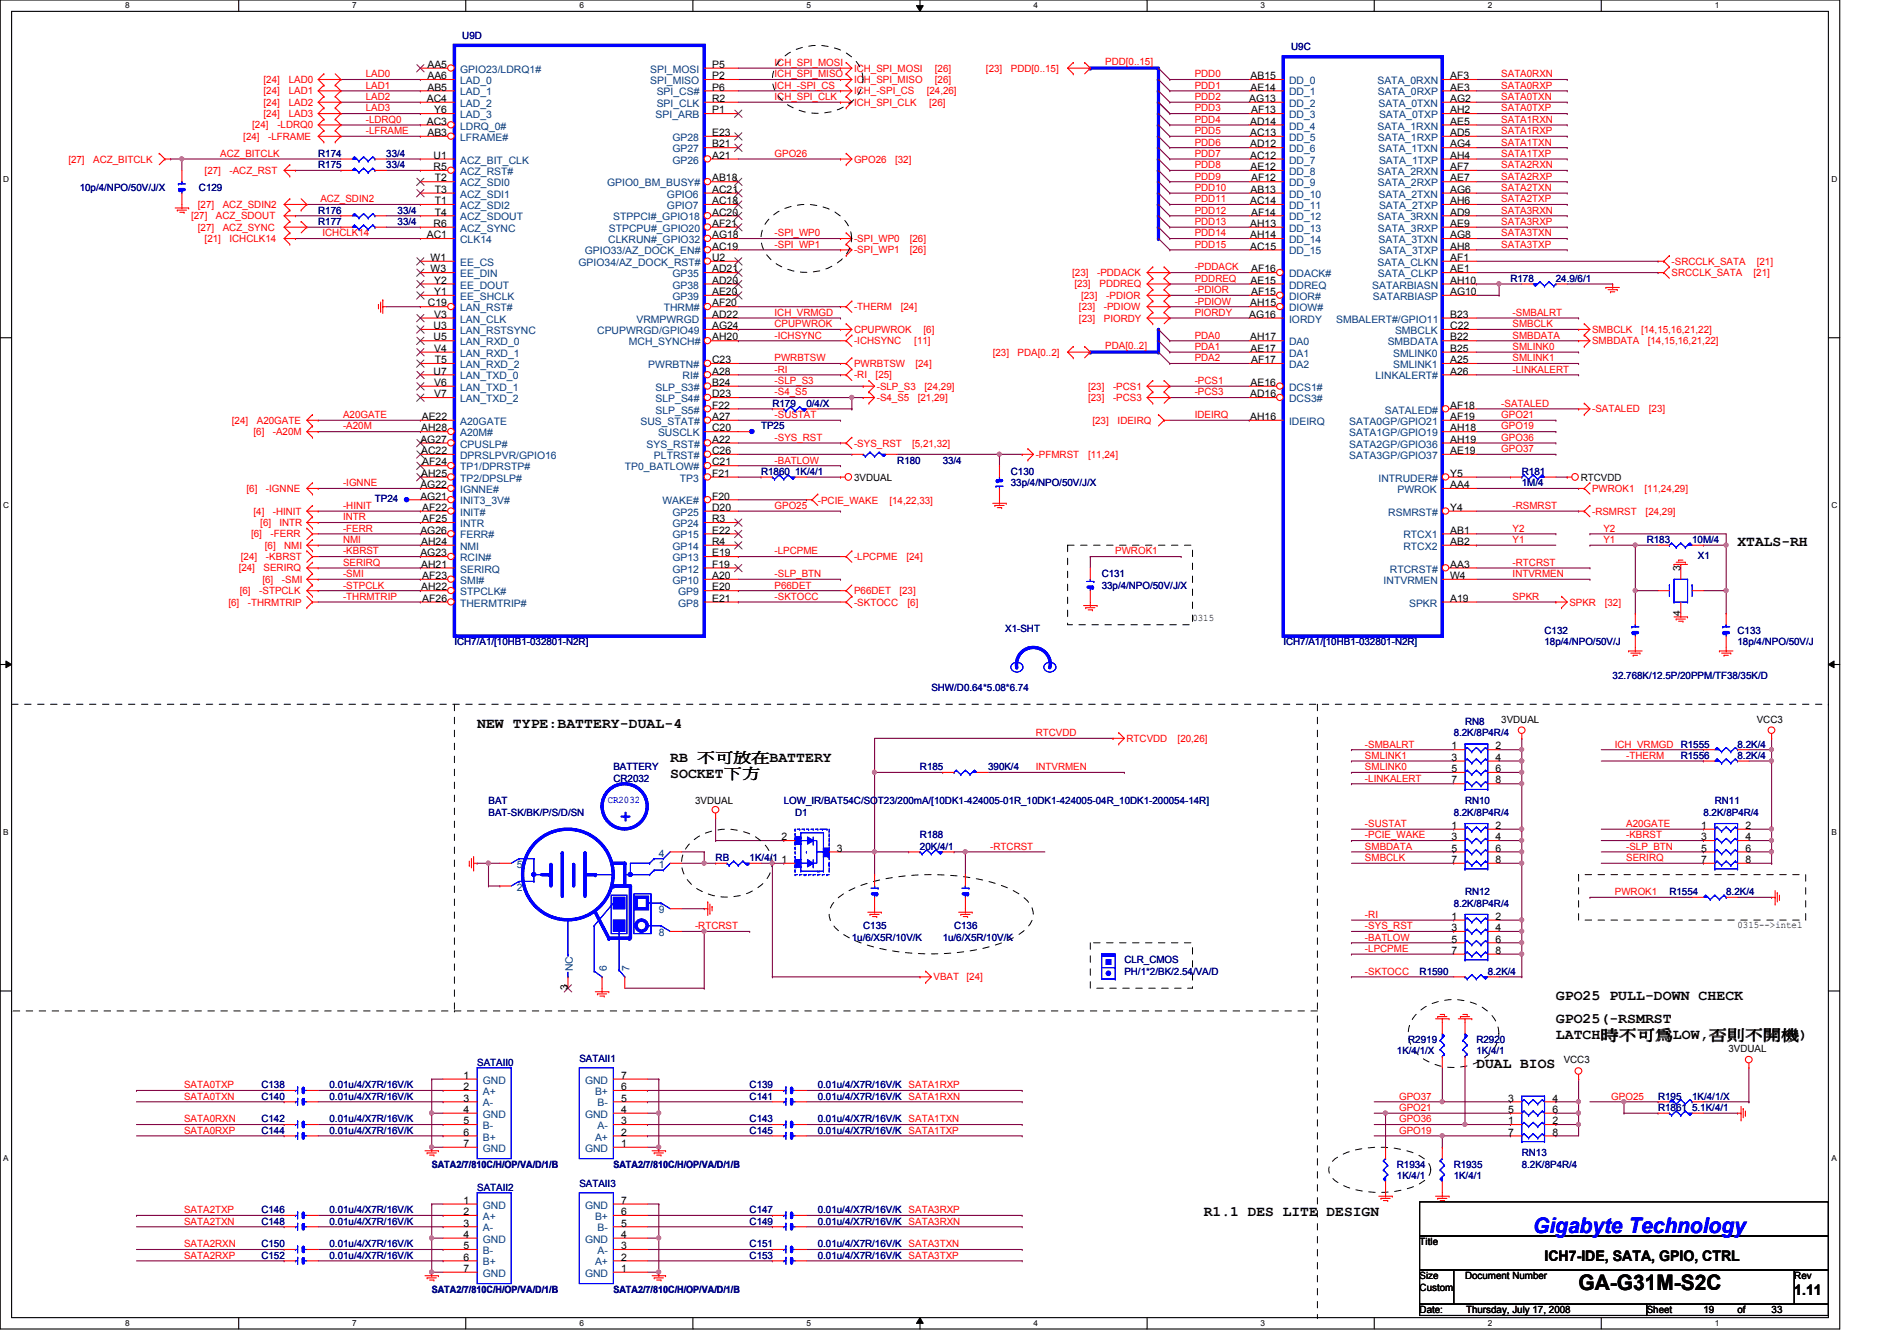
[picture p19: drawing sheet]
<svg xmlns="http://www.w3.org/2000/svg" width="297mm" height="210mm" viewBox="0 0 297 210" stroke-linecap="round" stroke-linejoin="round" font-family="sans-serif">
<defs><g id="words">
<text font-size="3.3" fill="#00f" x="240.1" y="193">Gigabyte Technology</text>
<text font-size="3.3" x="247.2" y="201.9">GA-G31M-S2C</text>
<text font-size="3" fill="#00f" x="97.1" y="128.7">+</text>
<g font-size="2.3">
<text x="272.1" y="85.4">XTALS-RH</text>
<text x="74.7" y="113.9">NEW TYPE:BATTERY-DUAL-4</text>
<text x="104.9" y="119.2">RB 不不不不BATTERY</text>
<text x="104.9" y="121.7">SOCKET下下</text>
<text x="243.6" y="156.5">GPO25 PULL-DOWN CHECK</text>
<text x="243.6" y="160.1">GPO25(-RSMRST</text>
<text x="231.2" y="167.2">DUAL BIOS</text>
<text x="243.6" y="162.6">LATCH時不不時LOW,否否不否否)</text>
<text x="188.5" y="190.3">R1.1 DES LITE DESIGN</text>
<text x="241.8" y="197.4">ICH7-IDE, SATA, GPIO, CTRL</text>
<text x="281" y="202.7">1.11</text>
</g>
<g font-size="1.6">
<text x="66.9" y="10.6">AA5</text>
<text x="111.5" y="10.6">P5</text>
<text x="66.8" y="16">AC4</text>
<text x="66.9" y="12.4">AA6</text>
<text x="66.9" y="14.2">AB5</text>
<text x="68" y="17.7">Y6</text>
<text x="111.5" y="12.4">P2</text>
<text x="111.5" y="14.2">P6</text>
<text x="111.5" y="16">R2</text>
<text x="111.5" y="17.7">P1</text>
<text x="195.6" y="16">AG13</text>
<text x="195.8" y="14.2">AE14</text>
<text x="195.8" y="12.4">AB15</text>
<text x="195.9" y="17.7">AF13</text>
<text x="227.1" y="12.4">AF3</text>
<text x="227.1" y="14.2">AE3</text>
<text x="227.1" y="16">AG2</text>
<text x="227.1" y="17.7">AH2</text>
<text x="66.8" y="19.5">AC3</text>
<text x="66.9" y="21.3">AB3</text>
<text x="111.5" y="23.1">B21</text>
<text x="111.5" y="21.3">E23</text>
<text x="195.7" y="23.1">AD12</text>
<text x="195.7" y="21.3">AC13</text>
<text x="195.7" y="19.5">AD14</text>
<text x="227.1" y="19.5">AE5</text>
<text x="227.1" y="21.3">AD5</text>
<text x="227.1" y="23.1">AG4</text>
<text x="67.9" y="24.8">U1</text>
<text x="67.9" y="26.6">R5</text>
<text x="68.1" y="28.4">T2</text>
<text x="111.5" y="24.8">A21</text>
<text x="111.5" y="28.4">AB18</text>
<text x="195.7" y="24.8">AC12</text>
<text x="195.8" y="26.6">AE12</text>
<text x="195.9" y="28.4">AF12</text>
<text x="227.1" y="24.8">AH4</text>
<text x="227.1" y="26.6">AF7</text>
<text x="227.1" y="28.4">AE7</text>
<text x="67.9" y="35.5">R6</text>
<text x="68.1" y="30.2">T3</text>
<text x="68.1" y="32">T1</text>
<text x="68.1" y="33.7">T4</text>
<text x="111.5" y="30.2">AC21</text>
<text x="111.5" y="32">AC18</text>
<text x="111.5" y="33.7">AC20</text>
<text x="111.5" y="35.5">AF21</text>
<text x="195.7" y="35.5">AH13</text>
<text x="195.7" y="32">AC14</text>
<text x="195.8" y="30.2">AB13</text>
<text x="195.9" y="33.7">AF14</text>
<text x="227.1" y="30.2">AG6</text>
<text x="227.1" y="32">AH6</text>
<text x="227.1" y="33.7">AD9</text>
<text x="227.1" y="35.5">AE9</text>
<text x="66.8" y="37.3">AC1</text>
<text x="67.4" y="40.9">W1</text>
<text x="111.5" y="37.3">AG18</text>
<text x="111.5" y="39.1">AC19</text>
<text x="111.5" y="40.9">U2</text>
<text x="195.7" y="39.1">AC15</text>
<text x="195.7" y="37.3">AH14</text>
<text x="227.1" y="37.3">AG8</text>
<text x="227.1" y="39.1">AH8</text>
<text x="227.1" y="40.9">AF1</text>
<text x="67" y="48">C19</text>
<text x="67.4" y="42.6">W3</text>
<text x="68" y="44.4">Y2</text>
<text x="68" y="46.2">Y1</text>
<text x="111.5" y="48">AF20</text>
<text x="111.5" y="42.6">AD21</text>
<text x="111.5" y="44.4">AD20</text>
<text x="111.5" y="46.2">AE20</text>
<text x="195.7" y="48">AH15</text>
<text x="195.8" y="44.4">AE15</text>
<text x="195.9" y="42.6">AF16</text>
<text x="195.9" y="46.2">AF15</text>
<text x="227.1" y="42.6">AE1</text>
<text x="227.1" y="44.4">AH10</text>
<text x="227.1" y="46.2">AG10</text>
<text x="67.9" y="51.5">U3</text>
<text x="67.9" y="53.3">U5</text>
<text x="68" y="49.7">V3</text>
<text x="111.5" y="49.7">AD22</text>
<text x="111.5" y="51.5">AG24</text>
<text x="111.5" y="53.3">AH20</text>
<text x="195.6" y="49.7">AG16</text>
<text x="195.7" y="53.3">AH17</text>
<text x="227.1" y="51.5">C22</text>
<text x="227.1" y="53.3">B22</text>
<text x="227.1" y="49.7">B23</text>
<text x="67.9" y="58.6">U7</text>
<text x="68" y="55.1">V4</text>
<text x="68.1" y="56.9">T5</text>
<text x="111.5" y="58.6">A28</text>
<text x="111.5" y="56.9">C23</text>
<text x="195.8" y="55.1">AE17</text>
<text x="195.9" y="56.9">AF17</text>
<text x="227.1" y="55.1">B25</text>
<text x="227.1" y="56.9">A25</text>
<text x="227.1" y="58.6">A26</text>
<text x="66" y="65.7">AE22</text>
<text x="68" y="60.4">V6</text>
<text x="68" y="62.2">V7</text>
<text x="111.5" y="65.7">A27</text>
<text x="111.5" y="64">F22</text>
<text x="111.5" y="62.2">D23</text>
<text x="111.5" y="60.4">B24</text>
<text x="195.7" y="62.2">AD16</text>
<text x="195.7" y="65.7">AH16</text>
<text x="195.8" y="60.4">AE16</text>
<text x="227.1" y="64">AF18</text>
<text x="227.1" y="65.7">AF19</text>
<text x="65.8" y="69.3">AG27</text>
<text x="66" y="67.5">AH28</text>
<text x="66" y="71.1">AC22</text>
<text x="111.5" y="71.1">C26</text>
<text x="111.5" y="69.3">A22</text>
<text x="111.5" y="67.5">C20</text>
<text x="227.1" y="67.5">AH18</text>
<text x="227.1" y="69.3">AH19</text>
<text x="227.1" y="71.1">AE19</text>
<text x="65.8" y="76.4">AG22</text>
<text x="66" y="74.6">AH25</text>
<text x="66.1" y="72.9">AF24</text>
<text x="111.5" y="72.9">C21</text>
<text x="111.5" y="74.6">F21</text>
<text x="133.7" y="75.2">3VDUAL</text>
<text x="227.1" y="74.6">Y5</text>
<text x="227.1" y="76.4">AA4</text>
<text x="247.5" y="75.2">RTCVDD</text>
<text x="65.8" y="83.5">AG26</text>
<text x="65.8" y="78.2">AG21</text>
<text x="66.1" y="80">AF22</text>
<text x="66.1" y="81.7">AF25</text>
<text x="111.5" y="78.2">F20</text>
<text x="111.5" y="83.5">E22</text>
<text x="111.5" y="81.7">R3</text>
<text x="111.5" y="80">D20</text>
<text x="227.1" y="80">Y4</text>
<text x="227.1" y="83.5">AB1</text>
<text x="65.8" y="87.1">AG23</text>
<text x="66" y="85.3">AH24</text>
<text x="66" y="88.9">AH21</text>
<text x="111.5" y="88.9">F19</text>
<text x="111.5" y="87.1">E19</text>
<text x="111.5" y="85.3">R4</text>
<text x="227.1" y="85.3">AB2</text>
<text x="227.1" y="88.9">AA3</text>
<text x="263.1" y="89.4" transform="rotate(-90 263.1 89.4)">3</text>
<text x="66" y="92.4">AH22</text>
<text x="66.1" y="90.6">AF23</text>
<text x="66.1" y="94.2">AF26</text>
<text x="111.5" y="94.2">E21</text>
<text x="111.5" y="92.4">E20</text>
<text x="111.5" y="90.6">A20</text>
<text x="227.1" y="90.6">W4</text>
<text x="227.1" y="94.2">A19</text>
<text x="186.7" y="97.2">0315</text>
<text x="263.1" y="96.3" transform="rotate(-90 263.1 96.3)">4</text>
<text x="235.1" y="113.1">3VDUAL</text>
<text x="275.1" y="113.1">VCC3</text>
<text x="227.3" y="117.3">1</text>
<text x="227.3" y="119.1">3</text>
<text x="234.2" y="117.3">2</text>
<text x="234.2" y="119.1">4</text>
<text x="108.8" y="125.9">3VDUAL</text>
<text x="227.3" y="120.9">5</text>
<text x="227.3" y="122.6">7</text>
<text x="234.2" y="120.9">6</text>
<text x="234.2" y="122.6">8</text>
<text x="122.4" y="131.5">2</text>
<text x="227.3" y="129.8">1</text>
<text x="227.3" y="131.5">3</text>
<text x="234.2" y="129.8">2</text>
<text x="234.2" y="131.5">4</text>
<text x="266.4" y="129.8">1</text>
<text x="266.4" y="131.5">3</text>
<text x="273.3" y="129.8">2</text>
<text x="273.3" y="131.5">4</text>
<text x="122.4" y="135.1">1</text>
<text x="131.1" y="133.3">3</text>
<text x="227.3" y="133.3">5</text>
<text x="227.3" y="135.1">7</text>
<text x="234.2" y="133.3">6</text>
<text x="234.2" y="135.1">8</text>
<text x="266.4" y="133.3">5</text>
<text x="266.4" y="135.1">7</text>
<text x="273.3" y="133.3">6</text>
<text x="273.3" y="135.1">8</text>
<text x="227.3" y="144">1</text>
<text x="234.2" y="144">2</text>
<text x="227.3" y="145.8">3</text>
<text x="227.3" y="147.5">5</text>
<text x="227.3" y="149.3">7</text>
<text x="234.2" y="145.8">4</text>
<text x="234.2" y="147.5">6</text>
<text x="234.2" y="149.3">8</text>
<text x="272.1" y="145.2">0315--&gt;intel</text>
<text x="88.9" y="155" transform="rotate(-90 88.9 155)">3</text>
<text x="244.9" y="166.5">VCC3</text>
<text x="270.6" y="164.7">3VDUAL</text>
<text x="72.6" y="168.9">1</text>
<text x="72.6" y="170.6">2</text>
<text x="72.6" y="172.4">3</text>
<text x="97.3" y="172.4">5</text>
<text x="97.3" y="170.6">6</text>
<text x="97.3" y="168.9">7</text>
<text x="236.2" y="172.4">3</text>
<text x="243.1" y="172.4">4</text>
<text x="72.6" y="174.2">4</text>
<text x="72.6" y="176">5</text>
<text x="72.6" y="177.8">6</text>
<text x="72.6" y="179.5">7</text>
<text x="97.3" y="179.5">1</text>
<text x="97.3" y="177.8">2</text>
<text x="97.3" y="176">3</text>
<text x="97.3" y="174.2">4</text>
<text x="236.2" y="176">1</text>
<text x="236.2" y="174.2">5</text>
<text x="236.2" y="177.8">7</text>
<text x="243.1" y="176">2</text>
<text x="243.1" y="174.2">6</text>
<text x="243.1" y="177.8">8</text>
<text x="72.6" y="188.4">1</text>
<text x="72.6" y="190.2">2</text>
<text x="72.6" y="192">3</text>
<text x="97.3" y="192">5</text>
<text x="97.3" y="190.2">6</text>
<text x="97.3" y="188.4">7</text>
<text x="72.6" y="193.8">4</text>
<text x="72.6" y="195.5">5</text>
<text x="72.6" y="197.3">6</text>
<text x="97.3" y="197.3">2</text>
<text x="97.3" y="195.5">3</text>
<text x="97.3" y="193.8">4</text>
<text x="222.3" y="194.9">Title</text>
<text x="72.6" y="199.1">7</text>
<text x="97.3" y="199.1">1</text>
<text x="222.3" y="200.2">Size</text>
<text x="222.3" y="202">Custom</text>
<text x="229.4" y="200.2">Document Number</text>
<text x="281" y="200.2">Rev</text>
<text x="222.3" y="205.6">Date:</text>
<text x="229.6" y="205.6">Thursday, July 17, 2008</text>
<text x="257.8" y="205.6">Sheet</text>
<text x="266.7" y="205.6">19</text>
<text x="272.1" y="205.6">of</text>
<text x="277.4" y="205.6">33</text>
</g>
<g font-size="1.6" fill="#004080">
<text x="72" y="11.4">GPIO23/LDRQ1#</text>
<text x="101.8" y="11.4">SPI_MOSI</text>
<text x="72" y="13.2">LAD_0</text>
<text x="72" y="14.9">LAD_1</text>
<text x="72" y="16.7">LAD_2</text>
<text x="101.8" y="13.2">SPI_MISO</text>
<text x="102.8" y="14.9">SPI_CS#</text>
<text x="102.8" y="16.7">SPI_CLK</text>
<text x="201.8" y="16.7">DD_2</text>
<text x="201.8" y="14.9">DD_1</text>
<text x="201.8" y="13.2">DD_0</text>
<text x="215.7" y="13.2">SATA_0RXN</text>
<text x="215.8" y="14.9">SATA_0RXP</text>
<text x="215.9" y="16.7">SATA_0TXN</text>
<text x="72" y="18.5">LAD_3</text>
<text x="72" y="20.3">LDRQ_0#</text>
<text x="72" y="22.1">LFRAME#</text>
<text x="102.7" y="18.5">SPI_ARB</text>
<text x="105.3" y="23.8">GP27</text>
<text x="105.3" y="22.1">GP28</text>
<text x="201.8" y="23.8">DD_6</text>
<text x="201.8" y="22.1">DD_5</text>
<text x="201.8" y="20.3">DD_4</text>
<text x="201.8" y="18.5">DD_3</text>
<text x="215.7" y="20.3">SATA_1RXN</text>
<text x="215.8" y="22.1">SATA_1RXP</text>
<text x="215.9" y="23.8">SATA_1TXN</text>
<text x="215.9" y="18.5">SATA_0TXP</text>
<text x="72" y="25.6">ACZ_BIT_CLK</text>
<text x="72" y="27.4">ACZ_RST#</text>
<text x="72" y="29.2">ACZ_SDI0</text>
<text x="95.1" y="29.2">GPIO0_BM_BUSY#</text>
<text x="105.3" y="25.6">GP26</text>
<text x="201.8" y="29.2">DD_9</text>
<text x="201.8" y="27.4">DD_8</text>
<text x="201.8" y="25.6">DD_7</text>
<text x="215.7" y="27.4">SATA_2RXN</text>
<text x="215.8" y="29.2">SATA_2RXP</text>
<text x="215.9" y="25.6">SATA_1TXP</text>
<text x="72" y="30.9">ACZ_SDI1</text>
<text x="72" y="32.7">ACZ_SDI2</text>
<text x="72" y="34.5">ACZ_SDOUT</text>
<text x="96" y="34.5">STPPCI#_GPIO18</text>
<text x="104.4" y="30.9">GPIO6</text>
<text x="104.4" y="32.7">GPIO7</text>
<text x="201.8" y="34.5">DD_12</text>
<text x="201.8" y="32.7">DD_11</text>
<text x="201.8" y="30.9">DD_10</text>
<text x="215.7" y="34.5">SATA_3RXN</text>
<text x="215.9" y="30.9">SATA_2TXN</text>
<text x="215.9" y="32.7">SATA_2TXP</text>
<text x="72" y="36.3">ACZ_SYNC</text>
<text x="72" y="38.1">CLK14</text>
<text x="72" y="41.6">EE_CS</text>
<text x="90.6" y="41.6">GPIO34/AZ_DOCK_RST#</text>
<text x="91.6" y="39.8">GPIO33/AZ_DOCK_EN#</text>
<text x="95.2" y="38.1">CLKRUN#_GPIO32</text>
<text x="95.3" y="36.3">STPCPU#_GPIO20</text>
<text x="201.8" y="39.8">DD_15</text>
<text x="201.8" y="38.1">DD_14</text>
<text x="201.8" y="36.3">DD_13</text>
<text x="215.7" y="41.6">SATA_CLKN</text>
<text x="215.8" y="36.3">SATA_3RXP</text>
<text x="215.9" y="38.1">SATA_3TXN</text>
<text x="215.9" y="39.8">SATA_3TXP</text>
<text x="72" y="43.4">EE_DIN</text>
<text x="72" y="45.2">EE_DOUT</text>
<text x="72" y="46.9">EE_SHCLK</text>
<text x="105.3" y="43.4">GP35</text>
<text x="105.3" y="45.2">GP38</text>
<text x="105.3" y="46.9">GP39</text>
<text x="201.8" y="43.4">DDACK#</text>
<text x="201.8" y="45.2">DDREQ</text>
<text x="201.8" y="46.9">DIOR#</text>
<text x="214.9" y="45.2">SATARBIASN</text>
<text x="215" y="46.9">SATARBIASP</text>
<text x="215.8" y="43.4">SATA_CLKP</text>
<text x="72" y="50.5">LAN_CLK</text>
<text x="72" y="52.3">LAN_RSTSYNC</text>
<text x="72" y="48.7">LAN_RST#</text>
<text x="93.5" y="52.3">CPUPWRGD/GPIO49</text>
<text x="99.6" y="50.5">VRMPWRGD</text>
<text x="103.9" y="48.7">THRM#</text>
<text x="201.8" y="48.7">DIOW#</text>
<text x="201.8" y="50.5">IORDY</text>
<text x="209.2" y="50.5">SMBALERT#/GPIO11</text>
<text x="218.4" y="52.3">SMBCLK</text>
<text x="72" y="54.1">LAN_RXD_0</text>
<text x="72" y="55.8">LAN_RXD_1</text>
<text x="72" y="57.6">LAN_RXD_2</text>
<text x="72" y="59.4">LAN_TXD_0</text>
<text x="98.5" y="54.1">MCH_SYNCH#</text>
<text x="101.5" y="57.6">PWRBTN#</text>
<text x="106.9" y="59.4">RI#</text>
<text x="201.8" y="54.1">DA0</text>
<text x="201.8" y="55.8">DA1</text>
<text x="201.8" y="57.6">DA2</text>
<text x="215.4" y="59.4">LINKALERT#</text>
<text x="217.3" y="54.1">SMBDATA</text>
<text x="218.1" y="55.8">SMLINK0</text>
<text x="218.1" y="57.6">SMLINK1</text>
<text x="72" y="61.2">LAN_TXD_1</text>
<text x="72" y="62.9">LAN_TXD_2</text>
<text x="102.7" y="64.7">SLP_S5#</text>
<text x="102.7" y="62.9">SLP_S4#</text>
<text x="102.7" y="61.2">SLP_S3#</text>
<text x="201.8" y="61.2">DCS1#</text>
<text x="201.8" y="62.9">DCS3#</text>
<text x="216.8" y="64.7">SATALED#</text>
<text x="72" y="66.5">A20GATE</text>
<text x="72" y="68.3">A20M#</text>
<text x="72" y="70.1">CPUSLP#</text>
<text x="72" y="71.8">DPRSLPVR/GPIO16</text>
<text x="100.3" y="66.5">SUS_STAT#</text>
<text x="101.3" y="70.1">SYS_RST#</text>
<text x="102.4" y="71.8">PLTRST#</text>
<text x="103" y="68.3">SUSCLK</text>
<text x="201.8" y="66.5">IDEIRQ</text>
<text x="211.3" y="66.5">SATA0GP/GPIO21</text>
<text x="211.3" y="68.3">SATA1GP/GPIO19</text>
<text x="211.3" y="70.1">SATA2GP/GPIO36</text>
<text x="211.3" y="71.8">SATA3GP/GPIO37</text>
<text x="72" y="73.6">TP1/DPRSTP#</text>
<text x="72" y="75.4">TP2/DPSLP#</text>
<text x="72" y="77.2">IGNNE#</text>
<text x="97.8" y="73.6">TP0_BATLOW#</text>
<text x="106.5" y="75.4">TP3</text>
<text x="215.9" y="75.4">INTRUDER#</text>
<text x="218.8" y="77.2">PWROK</text>
<text x="72" y="80.7">INIT#</text>
<text x="72" y="82.5">INTR</text>
<text x="72" y="79">INIT3_3V#</text>
<text x="103.7" y="79">WAKE#</text>
<text x="105.3" y="82.5">GP24</text>
<text x="105.3" y="80.7">GP25</text>
<text x="217.4" y="80.7">RSMRST#</text>
<text x="72" y="84.3">FERR#</text>
<text x="72" y="86.1">NMI</text>
<text x="72" y="87.8">RCIN#</text>
<text x="72" y="89.6">SERIRQ</text>
<text x="105.3" y="89.6">GP12</text>
<text x="105.3" y="87.8">GP13</text>
<text x="105.3" y="86.1">GP14</text>
<text x="105.3" y="84.3">GP15</text>
<text x="217.6" y="89.6">RTCRST#</text>
<text x="219.7" y="84.3">RTCX1</text>
<text x="219.7" y="86.1">RTCX2</text>
<text x="72" y="91.4">SMI#</text>
<text x="72" y="93.2">STPCLK#</text>
<text x="72" y="95">THERMTRIP#</text>
<text x="105.3" y="91.4">GP10</text>
<text x="106.2" y="95">GP8</text>
<text x="106.2" y="93.2">GP9</text>
<text x="216.7" y="91.4">INTVRMEN</text>
<text x="220.6" y="95">SPKR</text>
<text x="80.9" y="135.8">5</text>
<text x="103.2" y="135.8">1</text>
<text x="103.2" y="134.1">4</text>
<text x="80.9" y="139.4">2</text>
<text x="103.2" y="143">9</text>
<text x="103.2" y="146.5">8</text>
<text x="89.7" y="152" transform="rotate(-90 89.7 152)">NC</text>
<text x="95" y="152" transform="rotate(-90 95 152)">6</text>
<text x="98.6" y="152" transform="rotate(-90 98.6 152)">7</text>
<text x="75.6" y="169.6">GND</text>
<text x="75.6" y="171.4">A+</text>
<text x="75.6" y="173.2">A-</text>
<text x="91.6" y="169.6">GND</text>
<text x="93.2" y="171.4">B+</text>
<text x="93.6" y="173.2">B-</text>
<text x="75.6" y="175">GND</text>
<text x="75.6" y="176.7">B-</text>
<text x="75.6" y="178.5">B+</text>
<text x="91.6" y="175">GND</text>
<text x="93.2" y="178.5">A+</text>
<text x="93.6" y="176.7">A-</text>
<text x="75.6" y="180.3">GND</text>
<text x="91.6" y="180.3">GND</text>
<text x="75.6" y="189.2">GND</text>
<text x="75.6" y="191">A+</text>
<text x="91.6" y="189.2">GND</text>
<text x="93.2" y="191">B+</text>
<text x="75.6" y="192.7">A-</text>
<text x="75.6" y="194.5">GND</text>
<text x="75.6" y="196.3">B-</text>
<text x="91.6" y="194.5">GND</text>
<text x="93.6" y="196.3">A-</text>
<text x="93.6" y="192.7">B-</text>
<text x="75.6" y="198.1">B+</text>
<text x="75.6" y="199.9">GND</text>
<text x="91.6" y="199.9">GND</text>
<text x="93.2" y="198.1">A+</text>
</g>
<g font-size="1.6" fill="#000080">
<text x="72.4" y="6.1">U9D</text>
<text x="202.2" y="7.8">U9C</text>
<text x="12.5" y="29.9">10p/4/NPO/50V/J/X</text>
<text x="31.2" y="29.9">C129</text>
<text x="49.8" y="26.3">R175</text>
<text x="49.8" y="24.6">R174</text>
<text x="60.5" y="26.3">33/4</text>
<text x="60.5" y="24.6">33/4</text>
<text x="49.8" y="35.2">R177</text>
<text x="49.8" y="33.4">R176</text>
<text x="62.3" y="35.2">33/4</text>
<text x="62.3" y="33.4">33/4</text>
<text x="236.5" y="44.1">R178</text>
<text x="243.6" y="44.1">24.9/6/1</text>
<text x="120.9" y="63.7">R179</text>
<text x="126.3" y="63.7">0/4/X</text>
<text x="119.2" y="67.2">TP25</text>
<text x="119.2" y="74.3">R1860 1K/4/1</text>
<text x="140.5" y="72.6">R180</text>
<text x="147.6" y="72.6">33/4</text>
<text x="158.3" y="74.3">C130</text>
<text x="158.3" y="76.1">33p/4/NPO/50V/J/X</text>
<text x="238.3" y="74.3">R181</text>
<text x="238.3" y="76.1">1M/4</text>
<text x="58.7" y="78.6">TP24</text>
<text x="257.8" y="85">R183</text>
<text x="265" y="85">10M/4</text>
<text x="265.8" y="87.5">X1</text>
<text x="172.5" y="90.3">C131</text>
<text x="172.5" y="92.1">33p/4/NPO/50V/J/X</text>
<text x="71.2" y="101">ICH7/A1/[10HB1-032801-N2R]</text>
<text x="157.4" y="98.9">X1-SHT</text>
<text x="201" y="101">ICH7/A1/[10HB1-032801-N2R]</text>
<text x="241.8" y="99.2">C132</text>
<text x="241.8" y="101">18p/4/NPO/50V/J</text>
<text x="272.1" y="99.2">C133</text>
<text x="272.1" y="101">18p/4/NPO/50V/J</text>
<text x="252.5" y="106.3">32.768K/12.5P/20PPM/TF38/35K/D</text>
<text x="145.8" y="108.1">SHW/D0.64*5.08*6.74</text>
<text x="229.4" y="113.5">RN8</text>
<text x="227.6" y="115.2">8.2K/8P4R/4</text>
<text x="263.2" y="118.8">R1556</text>
<text x="263.2" y="117">R1555</text>
<text x="272.1" y="118.8">8.2K/4</text>
<text x="272.1" y="117">8.2K/4</text>
<text x="76.5" y="125.9">BAT</text>
<text x="96" y="120.6">BATTERY</text>
<text x="96" y="122.3">CR2032</text>
<text x="122.7" y="125.9">LOW_IR/BAT54C/SOT23/200mA/[10DK1-424005-01R_10DK1-424005-04R_10DK1-200054-14R]</text>
<text x="144.1" y="120.6">R185</text>
<text x="154.7" y="120.6">390K/4</text>
<text x="229.4" y="125.9">RN10</text>
<text x="268.5" y="125.9">RN11</text>
<text x="76.5" y="127.7">BAT-SK/BK/P/S/D/SN</text>
<text x="124.5" y="127.7">D1</text>
<text x="144.1" y="131.2">R188</text>
<text x="227.6" y="127.7">8.2K/8P4R/4</text>
<text x="266.7" y="127.7">8.2K/8P4R/4</text>
<text x="112.1" y="134.8">RB</text>
<text x="117.4" y="134.8">1K/4/1</text>
<text x="144.1" y="133">20K/4/1</text>
<text x="227.6" y="141.9">8.2K/8P4R/4</text>
<text x="229.4" y="140.1">RN12</text>
<text x="261.4" y="140.1">R1554</text>
<text x="270.3" y="140.1">8.2K/4</text>
<text x="133.4" y="147.2">1u/6/X5R/10V/K</text>
<text x="135.2" y="145.5">C135</text>
<text x="147.6" y="147.2">1u/6/X5R/10V/K</text>
<text x="149.4" y="145.5">C136</text>
<text x="176.1" y="150.8">CLR_CMOS</text>
<text x="176.1" y="152.6">PH/1*2/BK/2.54/VA/D</text>
<text x="222.3" y="152.6">R1590</text>
<text x="233" y="152.6">8.2K/4</text>
<text x="74.7" y="166.8">SATAII0</text>
<text x="90.7" y="166.2">SATAII1</text>
<text x="218.7" y="165">1K/4/1/X</text>
<text x="220.5" y="163.2">R2919</text>
<text x="231.2" y="163.2">R2920</text>
<text x="231.2" y="165">1K/4/1</text>
<text x="40.9" y="170.3">C138</text>
<text x="40.9" y="172.1">C140</text>
<text x="51.6" y="170.3">0.01u/4/X7R/16V/K</text>
<text x="51.6" y="172.1">0.01u/4/X7R/16V/K</text>
<text x="117.4" y="170.3">C139</text>
<text x="117.4" y="172.1">C141</text>
<text x="128.1" y="170.3">0.01u/4/X7R/16V/K SATA1RXP</text>
<text x="128.1" y="172.1">0.01u/4/X7R/16V/K SATA1RXN</text>
<text x="259.6" y="173.9">R1861 5.1K/4/1</text>
<text x="259.6" y="172.1">R195</text>
<text x="265" y="172.1">1K/4/1/X</text>
<text x="40.9" y="175.7">C142</text>
<text x="40.9" y="177.5">C144</text>
<text x="51.6" y="175.7">0.01u/4/X7R/16V/K</text>
<text x="51.6" y="177.5">0.01u/4/X7R/16V/K</text>
<text x="117.4" y="177.5">C145</text>
<text x="117.4" y="175.7">C143</text>
<text x="128.1" y="177.5">0.01u/4/X7R/16V/K SATA1TXP</text>
<text x="128.1" y="175.7">0.01u/4/X7R/16V/K SATA1TXN</text>
<text x="67.6" y="182.8">SATA2/7/810C/H/OP/VA/D/1/B</text>
<text x="90.7" y="185.8">SATAII3</text>
<text x="96" y="182.8">SATA2/7/810C/H/OP/VA/D/1/B</text>
<text x="218.7" y="182.8">R1934</text>
<text x="218.7" y="184.6">1K/4/1</text>
<text x="227.6" y="182.8">R1935</text>
<text x="227.6" y="184.6">1K/4/1</text>
<text x="238.3" y="181">RN13</text>
<text x="238.3" y="182.8">8.2K/8P4R/4</text>
<text x="40.9" y="189.9">C146</text>
<text x="40.9" y="191.7">C148</text>
<text x="51.6" y="189.9">0.01u/4/X7R/16V/K</text>
<text x="51.6" y="191.7">0.01u/4/X7R/16V/K</text>
<text x="74.7" y="186.4">SATAII2</text>
<text x="117.4" y="191.7">C149</text>
<text x="117.4" y="189.9">C147</text>
<text x="128.1" y="191.7">0.01u/4/X7R/16V/K SATA3RXN</text>
<text x="128.1" y="189.9">0.01u/4/X7R/16V/K SATA3RXP</text>
<text x="40.9" y="195.2">C150</text>
<text x="40.9" y="197">C152</text>
<text x="51.6" y="195.2">0.01u/4/X7R/16V/K</text>
<text x="51.6" y="197">0.01u/4/X7R/16V/K</text>
<text x="117.4" y="195.2">C151</text>
<text x="117.4" y="197">C153</text>
<text x="128.1" y="195.2">0.01u/4/X7R/16V/K SATA3TXN</text>
<text x="128.1" y="197">0.01u/4/X7R/16V/K SATA3TXP</text>
<text x="67.6" y="202.4">SATA2/7/810C/H/OP/VA/D/1/B</text>
<text x="96" y="202.4">SATA2/7/810C/H/OP/VA/D/1/B</text>
</g>
<g font-size="1.6" fill="#f00">
<text x="121.3" y="10.3">ICH_SPI_MOSI</text>
<text x="133.7" y="11.2">ICH_SPI_MOSI</text>
<text x="146.4" y="11.2">[26]</text>
<text x="154.4" y="11.2">[23]</text>
<text x="158.3" y="11.2">PDD[0..15]</text>
<text x="173.1" y="10.1">PDD[0..15]</text>
<text x="41.3" y="16.6">[24]</text>
<text x="41.3" y="14.8">[24]</text>
<text x="41.3" y="13">[24]</text>
<text x="45.2" y="16.6">LAD2</text>
<text x="45.2" y="14.8">LAD1</text>
<text x="45.2" y="13">LAD0</text>
<text x="57.3" y="15.7">LAD2</text>
<text x="57.3" y="12.1">LAD0</text>
<text x="57.3" y="17.4">LAD3</text>
<text x="57.3" y="13.9">LAD1</text>
<text x="121.3" y="12.1">ICH_SPI_MISO</text>
<text x="121.3" y="13.9">ICH_-SPI_CS</text>
<text x="121.3" y="15.7">ICH_SPI_CLK</text>
<text x="133.7" y="13">ICH_SPI_MISO</text>
<text x="133.7" y="14.8">ICH_-SPI_CS</text>
<text x="133.7" y="16.6">ICH_SPI_CLK</text>
<text x="145.1" y="14.8">[24,26]</text>
<text x="145.5" y="16.6">[26]</text>
<text x="146.4" y="13">[26]</text>
<text x="187.1" y="12.1">PDD0</text>
<text x="187.1" y="15.7">PDD2</text>
<text x="187.1" y="13.9">PDD1</text>
<text x="187.1" y="17.4">PDD3</text>
<text x="235.1" y="17.4">SATA0TXP</text>
<text x="235.1" y="15.7">SATA0TXN</text>
<text x="235.1" y="12.1">SATA0RXN</text>
<text x="235.1" y="13.9">SATA0RXP</text>
<text x="38.1" y="21.9">[24]</text>
<text x="39.5" y="20.1">[24]</text>
<text x="41.3" y="18.3">[24]</text>
<text x="42" y="21.9">-LFRAME</text>
<text x="43.4" y="20.1">-LDRQ0</text>
<text x="45.2" y="18.3">LAD3</text>
<text x="57.3" y="21">-LFRAME</text>
<text x="57.3" y="19.2">-LDRQ0</text>
<text x="187.1" y="21">PDD5</text>
<text x="187.1" y="22.8">PDD6</text>
<text x="187.1" y="19.2">PDD4</text>
<text x="235.1" y="19.2">SATA1RXN</text>
<text x="235.1" y="21">SATA1RXP</text>
<text x="235.1" y="22.8">SATA1TXN</text>
<text x="10.7" y="25.4">[27]</text>
<text x="14.6" y="25.4">ACZ_BITCLK</text>
<text x="32" y="27.2">[27]</text>
<text x="34.5" y="24.6">ACZ_BITCLK</text>
<text x="35.9" y="27.2">-ACZ_RST</text>
<text x="121.3" y="24.6">GPO26</text>
<text x="133.7" y="25.4">GPO26</text>
<text x="140.2" y="25.4">[32]</text>
<text x="187.1" y="24.6">PDD7</text>
<text x="187.1" y="29.9">PDD10</text>
<text x="187.1" y="26.3">PDD8</text>
<text x="187.1" y="28.1">PDD9</text>
<text x="235.1" y="24.6">SATA1TXP</text>
<text x="235.1" y="26.3">SATA2RXN</text>
<text x="235.1" y="28.1">SATA2RXP</text>
<text x="235.1" y="29.9">SATA2TXN</text>
<text x="29.9" y="34.3">[27]</text>
<text x="31" y="32.6">[27]</text>
<text x="33.8" y="34.3">ACZ_SDOUT</text>
<text x="34.9" y="32.6">ACZ_SDIN2</text>
<text x="50.2" y="31.7">ACZ_SDIN2</text>
<text x="187.1" y="35.2">PDD13</text>
<text x="187.1" y="31.7">PDD11</text>
<text x="187.1" y="33.4">PDD12</text>
<text x="235.1" y="31.7">SATA2TXP</text>
<text x="235.1" y="35.2">SATA3RXP</text>
<text x="235.1" y="33.4">SATA3RXN</text>
<text x="31" y="36.1">[27]</text>
<text x="32" y="37.9">[21]</text>
<text x="34.9" y="36.1">ACZ_SYNC</text>
<text x="35.9" y="37.9">ICHCLK14</text>
<text x="50.5" y="37">ICHCLK14</text>
<text x="121.3" y="37">-SPI_WP0</text>
<text x="121.3" y="38.8">-SPI_WP1</text>
<text x="133.7" y="37.9">-SPI_WP0</text>
<text x="133.7" y="39.7">-SPI_WP1</text>
<text x="142.4" y="37.9">[26]</text>
<text x="142.4" y="39.7">[26]</text>
<text x="187.1" y="38.8">PDD15</text>
<text x="187.1" y="37">PDD14</text>
<text x="235.1" y="38.8">SATA3TXP</text>
<text x="235.1" y="37">SATA3TXN</text>
<text x="261.7" y="41.4">-SRCCLK_SATA</text>
<text x="275.1" y="41.4">[21]</text>
<text x="167.9" y="43.2">[23]</text>
<text x="168.2" y="45">[23]</text>
<text x="169.3" y="46.8">[23]</text>
<text x="171.8" y="43.2">-PDDACK</text>
<text x="172.2" y="45">PDDREQ</text>
<text x="173.2" y="46.8">-PDIOR</text>
<text x="187.1" y="44.1">PDDREQ</text>
<text x="187.1" y="47.7">-PDIOW</text>
<text x="187.1" y="42.3">-PDDACK</text>
<text x="187.1" y="45.9">-PDIOR</text>
<text x="261.7" y="43.2">SRCCLK_SATA</text>
<text x="274.6" y="43.2">[21]</text>
<text x="121.3" y="53">-ICHSYNC</text>
<text x="121.3" y="51.2">CPUPWROK</text>
<text x="121.3" y="49.4">ICH_VRMGD</text>
<text x="133.7" y="53.9">-ICHSYNC</text>
<text x="133.7" y="52.1">CPUPWROK</text>
<text x="133.7" y="48.6">-THERM</text>
<text x="141.1" y="48.6">[24]</text>
<text x="143.2" y="53.9">[11]</text>
<text x="144.6" y="52.1">[6]</text>
<text x="168.9" y="48.6">[23]</text>
<text x="168.9" y="50.3">[23]</text>
<text x="172.8" y="48.6">-PDIOW</text>
<text x="172.8" y="50.3">PIORDY</text>
<text x="187.1" y="49.4">PIORDY</text>
<text x="187.1" y="53">PDA0</text>
<text x="236.9" y="51.2">SMBCLK</text>
<text x="236.9" y="49.4">-SMBALRT</text>
<text x="236.9" y="53">SMBDATA</text>
<text x="249.3" y="52.1">SMBCLK</text>
<text x="249.3" y="53.9">SMBDATA</text>
<text x="257" y="52.1">[14,15,16,21,22]</text>
<text x="258" y="53.9">[14,15,16,21,22]</text>
<text x="121.3" y="56.6">PWRBTSW</text>
<text x="121.3" y="58.3">-RI</text>
<text x="133.7" y="57.4">PWRBTSW</text>
<text x="133.7" y="59.2">-RI</text>
<text x="137.1" y="59.2">[25]</text>
<text x="143.3" y="57.4">[24]</text>
<text x="155.4" y="55.7">[23]</text>
<text x="159.3" y="55.7">PDA[0..2]</text>
<text x="173.1" y="54.6">PDA[0..2]</text>
<text x="187.1" y="56.6">PDA2</text>
<text x="187.1" y="54.8">PDA1</text>
<text x="236.9" y="56.6">SMLINK1</text>
<text x="236.9" y="58.3">-LINKALERT</text>
<text x="236.9" y="54.8">SMLINK0</text>
<text x="53.7" y="65.4">A20GATE</text>
<text x="121.3" y="60.1">-SLP_S3</text>
<text x="121.3" y="65.4">-SUSTAT</text>
<text x="121.3" y="61.9">-S4_S5</text>
<text x="137.3" y="61">-SLP_S3</text>
<text x="137.3" y="62.8">-S4_S5</text>
<text x="143.7" y="62.8">[21,29]</text>
<text x="144.8" y="61">[24,29]</text>
<text x="170.4" y="62.8">[23]</text>
<text x="170.4" y="61">[23]</text>
<text x="174.3" y="62.8">-PCS3</text>
<text x="174.3" y="61">-PCS1</text>
<text x="187.1" y="60.1">-PCS1</text>
<text x="187.1" y="61.9">-PCS3</text>
<text x="187.1" y="65.4">IDEIRQ</text>
<text x="235.1" y="63.7">-SATALED</text>
<text x="235.1" y="65.4">GPO21</text>
<text x="249.3" y="64.6">-SATALED</text>
<text x="258.2" y="64.6">[23]</text>
<text x="36.3" y="66.3">[24]</text>
<text x="39.7" y="68.1">[6]</text>
<text x="40.2" y="66.3">A20GATE</text>
<text x="42.7" y="68.1">-A20M</text>
<text x="53.7" y="67.2">-A20M</text>
<text x="121.3" y="69">-SYS_RST</text>
<text x="133.7" y="69.9">-SYS_RST</text>
<text x="142.8" y="69.9">[5,21,32]</text>
<text x="162.2" y="71.7">-PFMRST</text>
<text x="170.4" y="71.7">[11,24]</text>
<text x="171.1" y="66.3">[23]</text>
<text x="175" y="66.3">IDEIRQ</text>
<text x="235.1" y="67.2">GPO19</text>
<text x="235.1" y="69">GPO36</text>
<text x="235.1" y="70.8">GPO37</text>
<text x="38.6" y="77">[6]</text>
<text x="41.7" y="77">-IGNNE</text>
<text x="53.7" y="76.1">-IGNNE</text>
<text x="121.3" y="72.6">-BATLOW</text>
<text x="249.3" y="77">PWROK1</text>
<text x="257.5" y="77">[11,24,29]</text>
<text x="39.7" y="80.6">[4]</text>
<text x="40.8" y="82.3">[6]</text>
<text x="42.7" y="80.6">-HINIT</text>
<text x="43.8" y="82.3">INTR</text>
<text x="53.7" y="83.2">-FERR</text>
<text x="53.7" y="79.7">-HINIT</text>
<text x="53.7" y="81.4">INTR</text>
<text x="121.3" y="79.7">GPO25</text>
<text x="128.1" y="79">-PCIE_WAKE</text>
<text x="139.3" y="79">[14,22,33]</text>
<text x="236.9" y="79.7">-RSMRST</text>
<text x="236.9" y="83.2">Y2</text>
<text x="249.3" y="80.6">-RSMRST</text>
<text x="251.1" y="83.2">Y2</text>
<text x="257.7" y="80.6">[24,29]</text>
<text x="37.4" y="89.4">[24]</text>
<text x="37.7" y="87.7">[24]</text>
<text x="39.3" y="84.1">[6]</text>
<text x="41.3" y="89.4">SERIRQ</text>
<text x="41.5" y="85.9">[6]</text>
<text x="41.7" y="87.7">-KBRST</text>
<text x="42.4" y="84.1">-FERR</text>
<text x="44.5" y="85.9">NMI</text>
<text x="53.7" y="86.8">-KBRST</text>
<text x="53.7" y="88.6">SERIRQ</text>
<text x="53.7" y="85">NMI</text>
<text x="121.3" y="86.8">-LPCPME</text>
<text x="133.7" y="87.7">-LPCPME</text>
<text x="141.9" y="87.7">[24]</text>
<text x="174.6" y="86.8">PWROK1</text>
<text x="236.9" y="88.6">-RTCRST</text>
<text x="236.9" y="85">Y1</text>
<text x="251.1" y="85">Y1</text>
<text x="35.8" y="94.8">[6]</text>
<text x="37.5" y="93">[6]</text>
<text x="38.8" y="94.8">-THRMTRIP</text>
<text x="40.6" y="93">-STPCLK</text>
<text x="41.1" y="91.2">[6]</text>
<text x="44.1" y="91.2">-SMI</text>
<text x="53.7" y="90.3">-SMI</text>
<text x="53.7" y="92.1">-STPCLK</text>
<text x="53.7" y="93.9">-THRMTRIP</text>
<text x="121.3" y="90.3">-SLP_BTN</text>
<text x="121.3" y="92.1">P66DET</text>
<text x="121.3" y="93.9">-SKTOCC</text>
<text x="133.7" y="93">P66DET</text>
<text x="133.7" y="94.8">-SKTOCC</text>
<text x="140.8" y="93">[23]</text>
<text x="142.1" y="94.8">[6]</text>
<text x="236.9" y="90.3">INTVRMEN</text>
<text x="236.9" y="93.9">SPKR</text>
<text x="245.7" y="94.8">SPKR</text>
<text x="251.3" y="94.8">[32]</text>
<text x="162.2" y="115.2">RTCVDD</text>
<text x="176.4" y="116.1">RTCVDD</text>
<text x="184.4" y="116.1">[20,26]</text>
<text x="213.7" y="118.8">SMLINK1</text>
<text x="213.7" y="117">-SMBALRT</text>
<text x="252.9" y="117">ICH_VRMGD</text>
<text x="254.6" y="118.8">-THERM</text>
<text x="162.2" y="120.6">INTVRMEN</text>
<text x="213.7" y="120.6">SMLINK0</text>
<text x="213.7" y="122.3">-LINKALERT</text>
<text x="213.7" y="131.2">-PCIE_WAKE</text>
<text x="213.7" y="129.5">-SUSTAT</text>
<text x="254.6" y="131.2">-KBRST</text>
<text x="254.6" y="129.5">A20GATE</text>
<text x="155.1" y="133">-RTCRST</text>
<text x="213.7" y="133">SMBDATA</text>
<text x="213.7" y="134.8">SMBCLK</text>
<text x="254.6" y="134.8">SERIRQ</text>
<text x="254.6" y="133">-SLP_BTN</text>
<text x="213.7" y="143.7">-RI</text>
<text x="252.9" y="140.1">PWROK1</text>
<text x="108.8" y="145.5">-RTCRST</text>
<text x="213.7" y="145.5">-SYS_RST</text>
<text x="213.7" y="147.2">-BATLOW</text>
<text x="213.7" y="149">-LPCPME</text>
<text x="146.2" y="153.5">VBAT</text>
<text x="151.3" y="153.5">[24]</text>
<text x="213.7" y="152.6">-SKTOCC</text>
<text x="28.8" y="170.3">SATA0TXP</text>
<text x="28.8" y="172.1">SATA0TXN</text>
<text x="219.1" y="172.1">GPO37</text>
<text x="219.1" y="173.9">GPO21</text>
<text x="252.3" y="172.1">GPO25</text>
<text x="28.8" y="175.7">SATA0RXN</text>
<text x="28.8" y="177.5">SATA0RXP</text>
<text x="219.1" y="177.5">GPO19</text>
<text x="219.1" y="175.7">GPO36</text>
<text x="28.8" y="189.9">SATA2TXP</text>
<text x="28.8" y="191.7">SATA2TXN</text>
<text x="28.8" y="195.2">SATA2RXN</text>
<text x="28.8" y="197">SATA2RXP</text>
</g>
<text font-size="1.6" fill="#00f" x="95.2" y="125.7">CR2032</text>
<g font-size="1.3">
<text x="19.6" y="1.3">8</text>
<text x="55.2" y="1.3">7</text>
<text x="90.7" y="1.3">6</text>
<text x="126.3" y="1.3">5</text>
<text x="161.8" y="1.3">4</text>
<text x="197.4" y="1.3">3</text>
<text x="233" y="1.3">2</text>
<text x="268.5" y="1.3">1</text>
<text x=".5" y="28.4">D</text>
<text x="286.8" y="28.4">D</text>
<text x=".5" y="79.5">C</text>
<text x="286.8" y="79.5">C</text>
<text x=".5" y="130.7">B</text>
<text x="286.8" y="130.7">B</text>
<text x=".5" y="181.8">A</text>
<text x="286.8" y="181.8">A</text>
<text x="19.6" y="207.6">8</text>
<text x="55.2" y="207.6">7</text>
<text x="90.7" y="207.6">6</text>
<text x="126.3" y="207.6">5</text>
<text x="161.8" y="207.6">4</text>
<text x="197.4" y="207.6">3</text>
<text x="233" y="207.6">2</text>
<text x="268.5" y="207.6">1</text>
</g>
</g></defs>
<path d="M0 0h288.1v208h-288.1zM1.8 1.8h284.5v204.4h-284.5z" fill="none" stroke="#000" stroke-width=".17"/>
<g fill="#fff">
<path d="M19.6 .2h.7v1.4h-.7z"/>
<path d="M19.6 206.4h.7v1.4h-.7z"/>
</g>
<path d="M37.4 0v1.8M37.4 206.2v1.8" fill="none" stroke="#000" stroke-width=".17"/>
<g fill="#fff">
<path d="M55.2 .2h.6v1.4h-.6z"/>
<path d="M55.2 206.4h.6v1.4h-.6z"/>
</g>
<path d="M72.9 0v1.8M72.9 206.2v1.8" fill="none" stroke="#000" stroke-width=".17"/>
<g fill="#fff">
<path d="M90.7 .2h.7v1.4h-.7z"/>
<path d="M90.7 206.4h.7v1.4h-.7z"/>
</g>
<path d="M108.5 0v1.8M108.5 206.2v1.8" fill="none" stroke="#000" stroke-width=".17"/>
<g fill="#fff">
<path d="M126.3 .2h.7v1.4h-.7z"/>
<path d="M126.3 206.4h.7v1.4h-.7z"/>
</g>
<path d="M144.1 0v1.8M144.1 206.2v1.8" fill="none" stroke="#000" stroke-width=".17"/>
<path d="M143.5 .9h1.1l-.5 .9zM144.1 206.2l.5 .9h-1.1z" fill="#000"/>
<path d="M143.5 .9h1.1l-.5 .9zM144.1 206.2l.5 .9h-1.1z" fill="none" stroke="#000" stroke-width=".16"/>
<g fill="#fff">
<path d="M161.8 .2h.7v1.4h-.7z"/>
<path d="M161.8 206.4h.7v1.4h-.7z"/>
</g>
<path d="M179.6 0v1.8M179.6 206.2v1.8" fill="none" stroke="#000" stroke-width=".17"/>
<g fill="#fff">
<path d="M197.4 .2h.7v1.4h-.7z"/>
<path d="M197.4 206.4h.7v1.4h-.7z"/>
</g>
<path d="M215.2 0v1.8M215.2 206.2v1.8" fill="none" stroke="#000" stroke-width=".17"/>
<g fill="#fff">
<path d="M233 .2h.6v1.4h-.6z"/>
<path d="M233 206.4h.6v1.4h-.6z"/>
</g>
<path d="M250.7 0v1.8M250.7 206.2v1.8" fill="none" stroke="#000" stroke-width=".17"/>
<g fill="#fff">
<path d="M268.5 .2h.7v1.4h-.7z"/>
<path d="M268.5 206.4h.7v1.4h-.7z"/>
<path d="M.5 27.3h.9v1.4h-.9z"/>
<path d="M286.8 27.3h.9v1.4h-.9z"/>
<path d="M.5 78.4h.9v1.4h-.9z"/>
<path d="M286.8 78.4h.9v1.4h-.9z"/>
</g>
<path d="M0 52.9h1.8M286.3 52.9h1.8" fill="none" stroke="#000" stroke-width=".17"/>
<g fill="#fff">
<path d="M.5 129.5h.8v1.4h-.8z"/>
<path d="M286.8 129.5h.8v1.4h-.8z"/>
</g>
<path d="M0 104h1.8M286.3 104h1.8" fill="none" stroke="#000" stroke-width=".17"/>
<path d="M.9 103.5l.9 .5-.9 .5zM286.3 104l.9-.5v1z" fill="#000"/>
<path d="M.9 103.5l.9 .5-.9 .5zM286.3 104l.9-.5v1z" fill="none" stroke="#000" stroke-width=".16"/>
<g fill="#fff">
<path d="M.5 180.6h.8v1.4h-.8z"/>
<path d="M286.8 180.6h.8v1.4h-.8z"/>
</g>
<path d="M0 155.1h1.8M286.3 155.1h1.8" fill="none" stroke="#000" stroke-width=".17"/>
<g fill="none" stroke="#800040" stroke-width=".17">
<path d="M183.2 12.4h.1M183.2 16h.1M183.2 14.2h.1M183.2 12.4h12.4M183.2 16h12.4M183.2 14.2h12.4M231.2 12.4h14.2M231.2 16h14.2M231.2 14.2h14.2M231.2 17.8h14.2M231.2 19.6h14.2M245.4 17.8h.1"/>
<path d="M245.4 16h.1M245.4 12.4h.1M245.4 14.2h.1M245.4 19.6h.1M183.2 21.3h.1M183.2 24.9h.1M183.2 30.2h.1M183.2 26.7h.1M183.2 35.6h.1M183.2 39.1h.1M183.2 32h.1M183.2 23.1h.1"/>
<path d="M183.2 28.4h.1M183.2 37.3h.1M183.2 33.8h.1M183.2 21.3h12.4M183.2 24.9h12.4M183.2 30.2h12.4M183.2 26.7h12.4M183.2 35.6h12.4M183.2 39.1h12.4M183.2 32h12.4M183.2 23.1h12.4M183.2 28.4h12.4"/>
<path d="M183.2 37.3h12.4M183.2 33.8h12.4M231.2 21.3h14.2M231.2 24.9h14.2M231.2 30.2h14.2M231.2 26.7h14.2M231.2 35.6h14.2M231.2 39.1h14.2M231.2 32h14.2M231.2 23.1h14.2M231.2 28.4h14.2M231.2 37.3h14.2"/>
<path d="M231.2 33.8h14.2M245.4 21.3h.1M245.4 23.1h.1M245.4 24.9h.1M245.4 26.7h.1M245.4 28.4h.1M245.4 32h.1M245.4 39.1h.1M245.4 37.3h.1M245.4 35.6h.1M245.4 33.8h.1M245.4 30.2h.1"/>
<path d="M183.2 44.4h.1M183.2 48h.1M183.2 42.7h.1M183.2 46.2h.1M183.2 49.8h.1M183.2 44.4h12.4M183.2 48h12.4M183.2 42.7h12.4M183.2 46.2h12.4M183.2 49.8h12.4M183.2 60.5h.1M183.2 62.2h.1"/>
<path d="M183.2 60.5h12.4M183.2 62.2h12.4M231.2 64h16M231.2 74.7h5.3M236.5 74.7h.1M243.6 74.7h1.8M245.4 74.7h.1M247.2 64h.1M231.2 88.9h17.8M231.2 80h16M247.2 80h.1M249 88.9h.1"/>
<path d="M119.2 135.1h1.7M120.9 135.1h.1M154.7 120.9h21.4M176.1 120.9h.1"/>
</g>
<circle cx="120.9" cy="135.1" r=".32" fill="#f0f"/>
<circle cx="120.9" cy="135.1" r=".32" fill="none" stroke="#f0f" stroke-width=".17"/>
<path d="M231.2 90.7h17.8M231.2 94.2h12.4M243.6 94.2h.1M249 90.7h.1M151.2 136.9h.1M151.2 133.3v3.6" fill="none" stroke="#800040" stroke-width=".17"/>
<circle cx="151.1" cy="133.3" r=".32" fill="#f0f"/>
<circle cx="151.1" cy="133.3" r=".32" fill="none" stroke="#f0f" stroke-width=".17"/>
<g fill="none" stroke="#800040" stroke-width=".17">
<path d="M53.4 16h12.4M53.4 19.6h12.4M53.4 12.4h12.4M53.4 17.8h12.4M53.4 14.2h12.4M65.8 16h.1M65.8 19.6h.1M65.8 12.4h.1M65.8 17.8h.1M65.8 14.2h.1M46.3 33.8h7.1M53.4 33.8h.1"/>
<path d="M53.4 21.3h12.4M65.8 21.3h.1M231.2 40.9h28.4M231.2 42.7h28.4M231.2 46.2h3.5M234.7 46.2h.1M234.7 44.4h.1M234.7 44.4h3.6M234.7 44.4v1.8M245.4 44.4h7.1M252.5 44.4h.1M259.6 40.9h.1"/>
<path d="M259.6 42.7h.1M49.8 67.6h16M49.8 76.5h16M65.8 67.6h.1M65.8 76.5h.1M183.2 65.8h12.4M195.6 65.8h.1M49.8 90.7h16M49.8 87.1h16M49.8 88.9h16M49.8 83.6h16M49.8 92.5h16"/>
<path d="M49.8 80h16M49.8 81.8h16M49.8 85.3h16M49.8 94.2h16M65.8 90.7h.1M65.8 87.1h.1M65.8 88.9h.1M65.8 83.6h.1M65.8 92.5h.1M65.8 80h.1M65.8 81.8h.1M65.8 85.3h.1"/>
<path d="M65.8 94.2h.1M211.6 119.1h.1M211.6 119.1h16M120.9 135.1h1.8M122.7 135.1h.1M149.4 133.3h.1M149.4 133.3h14.2M151.2 133.3h.1M211.6 120.9h.1M211.6 122.7h.1M211.6 120.9h16M211.6 122.7h16"/>
</g>
<circle cx="234.7" cy="44.4" r=".32" fill="#f0f"/>
<circle cx="234.7" cy="44.4" r=".32" fill="none" stroke="#f0f" stroke-width=".17"/>
<g fill="none" stroke="#800040" stroke-width=".17">
<path d="M28.5 24.9h.1M28.5 24.9h24.9M28.5 24.9v1.8M46.3 26.7h7.1M53.4 26.7h.1M60.5 24.9h5.3M60.5 26.7h5.3M65.8 24.9h.1M65.8 26.7h.1M231.2 44.4h.1M231.2 44.4h3.5M231.2 51.6h16"/>
<path d="M231.2 56.9h16M231.2 58.7h16M247.2 51.6h.1M247.2 56.9h.1M247.2 58.7h.1M231.2 65.8h12.4M231.2 67.6h12.4M231.2 69.3h12.4M243.6 65.8h.1M243.6 67.6h.1M243.6 69.3h.1"/>
</g>
<circle cx="28.5" cy="24.9" r=".32" fill="#f0f"/>
<circle cx="28.5" cy="24.9" r=".32" fill="none" stroke="#f0f" stroke-width=".17"/>
<g fill="none" stroke="#800040" stroke-width=".17">
<path d="M26.7 24.9h.1M26.7 24.9h1.8M46.3 37.3h19.5M48 32h17.8M48 35.6h5.4M53.4 35.6h.1M65.8 32h.1M65.8 37.3h.1M115.6 53.3h.1M115.6 56.9h16M115.6 53.3h16M131.6 56.9h.1"/>
<path d="M231.2 55.1h16M247.2 55.1h.1M49.8 65.8h16M65.8 65.8h.1M115.6 65.8h16M115.6 60.5h19.6M115.6 69.3h16M115.6 72.9h16M115.6 78.2h10.7M115.6 64h5.3M115.6 62.2h17.8M120.9 64h.1"/>
<path d="M126.3 78.2h.1M128.1 64h5.3M131.6 69.3h.1M131.6 72.9h.1M131.6 65.8h.1M133.4 64h.1M133.4 62.2h.1M135.2 60.5h.1M115.6 80h16M131.6 80h.1"/>
</g>
<circle cx="133.4" cy="62.2" r=".32" fill="#f0f"/>
<circle cx="133.4" cy="62.2" r=".32" fill="none" stroke="#f0f" stroke-width=".17"/>
<g fill="none" stroke="#800040" stroke-width=".17">
<path d="M115.6 58.7h16M131.6 58.7h.1M231.2 49.8h16M247.2 49.8h.1M115.6 71.1h17.8M133.4 64h.1M133.4 71.1h.1M135.2 62.2h.1M135.2 62.2h-1.8v1.8M140.5 71.1h16M156.5 71.1h.1M231.2 76.5h16"/>
<path d="M247.2 76.5h.1"/>
</g>
<circle cx="156.5" cy="71.1" r=".32" fill="#f0f"/>
<circle cx="156.5" cy="71.1" r=".32" fill="none" stroke="#f0f" stroke-width=".17"/>
<path d="M270.3 92.5h.1M270.3 85.3v7.2M131.6 133.3h5.3M136.9 133.3h.1" fill="none" stroke="#800040" stroke-width=".17"/>
<circle cx="270.3" cy="92.4" r=".32" fill="#f0f"/>
<circle cx="270.3" cy="92.4" r=".32" fill="none" stroke="#f0f" stroke-width=".17"/>
<path d="M256.1 85.3h.1M256.1 85.3h3.5M270.3 96h.1M270.3 92.5v3.5" fill="none" stroke="#800040" stroke-width=".17"/>
<circle cx="256" cy="85.3" r=".32" fill="#f0f"/>
<circle cx="256" cy="85.3" r=".32" fill="none" stroke="#f0f" stroke-width=".17"/>
<path d="M256.1 96h.1M256.1 92.5v3.5M136.9 133.3h.1M136.9 133.3h5.4M136.9 120.9v12.4M142.3 133.3h.1" fill="none" stroke="#800040" stroke-width=".17"/>
<circle cx="136.9" cy="133.3" r=".32" fill="#f0f"/>
<circle cx="136.9" cy="133.3" r=".32" fill="none" stroke="#f0f" stroke-width=".17"/>
<path d="M266.7 85.3h.1M266.7 85.3h3.6" fill="none" stroke="#800040" stroke-width=".17"/>
<circle cx="270.3" cy="85.3" r=".32" fill="#f0f"/>
<circle cx="270.3" cy="85.3" r=".32" fill="none" stroke="#f0f" stroke-width=".17"/>
<path d="M174.3 115.6h.1M174.3 115.6h-37.4v5.3M136.9 120.9h.1M136.9 120.9h10.7M147.6 120.9h.1" fill="none" stroke="#800040" stroke-width=".17"/>
<circle cx="136.9" cy="120.9" r=".32" fill="#f0f"/>
<circle cx="136.9" cy="120.9" r=".32" fill="none" stroke="#f0f" stroke-width=".17"/>
<path d="M231.2 85.3h.1M231.2 85.3h12.4M256.1 92.5h.1M256.1 85.3v7.2M270.3 85.3h.1M270.3 83.6v1.7" fill="none" stroke="#800040" stroke-width=".17"/>
<circle cx="256" cy="92.4" r=".32" fill="#f0f"/>
<circle cx="256" cy="92.4" r=".32" fill="none" stroke="#f0f" stroke-width=".17"/>
<g fill="none" stroke="#800040" stroke-width=".17">
<path d="M115.6 12.4h16M115.6 10.7h16M115.6 14.2h16M131.6 12.4h.1M131.6 10.7h.1M131.6 14.2h.1M183.2 19.6h.1M183.2 17.8h.1M183.2 19.6h12.4M183.2 17.8h12.4M115.6 51.6h.1M115.6 51.6h16"/>
<path d="M231.2 53.3h16M247.2 53.3h.1M156.5 72.9h.1M160.1 71.1h.1M160.1 71.1h-3.6v1.8M231.2 71.1h12.4M243.6 71.1h.1M115.6 92.5h.1M115.6 90.7h16M115.6 92.5h16M131.6 90.7h.1M170.7 87.1h14.2"/>
<path d="M184.9 87.1h.1M231.2 83.6h12.4M243.6 83.6h.1M211.6 117.3h.1M211.6 117.3h16M136.9 136.9h.1M136.9 133.3v3.6M215.2 172.5h10.6M225.8 172.5h.1"/>
</g>
<circle cx="225.8" cy="172.4" r=".32" fill="#f0f"/>
<circle cx="225.8" cy="172.4" r=".32" fill="none" stroke="#f0f" stroke-width=".17"/>
<path d="M249 83.6h.1M249 85.3h.1M249 83.6h21.3M249 85.3h7.1M256.1 92.5h.1M256.1 92.5h3.5M266.7 92.5h3.6M270.3 92.5h.1M250.7 119.1h16M266.7 119.1h.1M234.7 122.7h3.6M238.3 122.7h.1" fill="none" stroke="#800040" stroke-width=".17"/>
<circle cx="238.3" cy="122.7" r=".32" fill="#f0f"/>
<circle cx="238.3" cy="122.7" r=".32" fill="none" stroke="#f0f" stroke-width=".17"/>
<path d="M238.3 119.1h.1M238.3 119.1v1.8" fill="none" stroke="#800040" stroke-width=".17"/>
<circle cx="238.3" cy="119.1" r=".32" fill="#f0f"/>
<circle cx="238.3" cy="119.1" r=".32" fill="none" stroke="#f0f" stroke-width=".17"/>
<path d="M234.7 129.8h3.6M238.3 129.8h.1" fill="none" stroke="#800040" stroke-width=".17"/>
<circle cx="238.3" cy="129.8" r=".32" fill="#f0f"/>
<circle cx="238.3" cy="129.8" r=".32" fill="none" stroke="#f0f" stroke-width=".17"/>
<path d="M277.4 117.3h.1M277.4 115.6v1.7M273.8 133.3h3.6M277.4 133.3h.1M238.3 145.8h.1M238.3 145.8v1.8" fill="none" stroke="#800040" stroke-width=".17"/>
<circle cx="277.4" cy="133.3" r=".32" fill="#f0f"/>
<circle cx="277.4" cy="133.3" r=".32" fill="none" stroke="#f0f" stroke-width=".17"/>
<path d="M234.7 131.6h3.6M238.3 131.6h.1" fill="none" stroke="#800040" stroke-width=".17"/>
<circle cx="238.3" cy="131.5" r=".32" fill="#f0f"/>
<circle cx="238.3" cy="131.5" r=".32" fill="none" stroke="#f0f" stroke-width=".17"/>
<path d="M234.7 147.6h3.6M238.3 147.6h.1" fill="none" stroke="#800040" stroke-width=".17"/>
<circle cx="238.3" cy="147.5" r=".32" fill="#f0f"/>
<circle cx="238.3" cy="147.5" r=".32" fill="none" stroke="#f0f" stroke-width=".17"/>
<path d="M234.7 133.3h3.6M238.3 133.3h.1" fill="none" stroke="#800040" stroke-width=".17"/>
<circle cx="238.3" cy="133.3" r=".32" fill="#f0f"/>
<circle cx="238.3" cy="133.3" r=".32" fill="none" stroke="#f0f" stroke-width=".17"/>
<path d="M234.7 145.8h3.6M238.3 145.8h.1" fill="none" stroke="#800040" stroke-width=".17"/>
<circle cx="238.3" cy="145.8" r=".32" fill="#f0f"/>
<circle cx="238.3" cy="145.8" r=".32" fill="none" stroke="#f0f" stroke-width=".17"/>
<path d="M234.7 117.3h3.6M238.3 117.3h.1M234.7 144h3.6M238.3 144h.1M243.6 174.2h.1M243.6 174.2h3.6M266.7 172.5h7.1M273.8 172.5h.1" fill="none" stroke="#800040" stroke-width=".17"/>
<circle cx="238.3" cy="144" r=".32" fill="#f0f"/>
<circle cx="238.3" cy="144" r=".32" fill="none" stroke="#f0f" stroke-width=".17"/>
<g fill="none" stroke="#800040" stroke-width=".17">
<path d="M234.7 119.1h3.6M238.3 119.1h.1M238.3 131.6h.1M238.3 129.8h.1M238.3 120.9h.1M238.3 122.7h.1M238.3 135.1h.1M238.3 120.9v12.4M238.3 135.1v8.9M273.8 135.1h3.6M277.4 135.1h.1M238.3 147.6h.1"/>
<path d="M238.3 147.6v1.8M273.8 172.5h.1M273.8 167.1v5.4"/>
</g>
<circle cx="238.3" cy="135.1" r=".32" fill="#f0f"/>
<circle cx="238.3" cy="135.1" r=".32" fill="none" stroke="#f0f" stroke-width=".17"/>
<path d="M234.7 135.1h3.6M238.3 133.3h.1M238.3 135.1h.1M238.3 133.3v1.8M234.7 149.4h3.6M238.3 144h.1M238.3 149.4h.1M238.3 144v1.8" fill="none" stroke="#800040" stroke-width=".17"/>
<circle cx="238.3" cy="149.3" r=".32" fill="#f0f"/>
<circle cx="238.3" cy="149.3" r=".32" fill="none" stroke="#f0f" stroke-width=".17"/>
<path d="M234.7 120.9h3.6M238.3 120.9h.1M243.6 172.5h.1M243.6 172.5h3.6" fill="none" stroke="#800040" stroke-width=".17"/>
<circle cx="238.3" cy="120.9" r=".32" fill="#f0f"/>
<circle cx="238.3" cy="120.9" r=".32" fill="none" stroke="#f0f" stroke-width=".17"/>
<path d="M238.3 117.3h.1M238.3 115.6v1.7" fill="none" stroke="#800040" stroke-width=".17"/>
<circle cx="238.3" cy="117.3" r=".32" fill="#f0f"/>
<circle cx="238.3" cy="117.3" r=".32" fill="none" stroke="#f0f" stroke-width=".17"/>
<path d="M215.2 177.8h10.6M225.8 177.8h.1" fill="none" stroke="#800040" stroke-width=".17"/>
<circle cx="225.8" cy="177.8" r=".32" fill="#f0f"/>
<circle cx="225.8" cy="177.8" r=".32" fill="none" stroke="#f0f" stroke-width=".17"/>
<g fill="none" stroke="#800040" stroke-width=".17">
<path d="M120.9 135.1v17.8M120.9 152.9h.1M120.9 152.9h23.2M144.1 152.9h.1M49.8 176h19.6M49.8 172.5h19.6M49.8 177.8h19.6M49.8 170.7h19.6M67.6 179.6h.1M67.6 179.6h1.8M69.4 176h.1M69.4 172.5h.1"/>
<path d="M69.4 177.8h.1M69.4 170.7h.1M101.4 170.7h.1M101.4 177.8h.1M101.4 176h.1M101.4 172.5h.1M101.4 176h19.5M101.4 172.5h19.5M101.4 177.8h19.5M101.4 170.7h19.5M103.2 179.6h.1M103.2 174.2v5.4"/>
<path d="M49.8 197.4h19.6M49.8 190.2h19.6M49.8 192h19.6M49.8 195.6h19.6M67.6 199.1h.1M67.6 199.1h1.8M69.4 197.4h.1M69.4 190.2h.1M69.4 192h.1M69.4 195.6h.1M101.4 197.4h19.5M101.4 190.2h19.5"/>
<path d="M101.4 192h19.5M101.4 195.6h19.5M101.4 193.8h1.8M101.4 188.5h1.8M103.2 193.8h.1M103.2 188.5h.1M120.9 195.6h.1M120.9 197.4h.1M120.9 190.2h.1M120.9 192h.1"/>
</g>
<circle cx="103.1" cy="179.6" r=".32" fill="#f0f"/>
<circle cx="103.1" cy="179.6" r=".32" fill="none" stroke="#f0f" stroke-width=".17"/>
<path d="M67.6 174.2h.1M67.6 168.9v5.3" fill="none" stroke="#800040" stroke-width=".17"/>
<circle cx="67.6" cy="174.2" r=".32" fill="#f0f"/>
<circle cx="67.6" cy="174.2" r=".32" fill="none" stroke="#f0f" stroke-width=".17"/>
<g fill="none" stroke="#800040" stroke-width=".17">
<path d="M76.5 135.1h.1M76.5 135.1h1.8M106.7 133.3h3.6M106.7 135.1h5.4M110.3 133.3h.1M110.3 135.1h.1M110.3 133.3v1.8M112.1 131.6h.1M112.1 135.1h.1M112.1 128v3.6M112.1 131.6h10.6M122.7 131.6h.1"/>
<path d="M110.3 145.8h.1M110.3 145.8v8.9M110.3 145.8h7.1M117.4 145.8h.1M21.4 170.7h.1M21.4 170.7h23.1M21.4 172.5h23.1M21.4 176h23.1M21.4 177.8h23.1M44.5 172.5h.1M44.5 176h.1M44.5 177.8h.1"/>
<path d="M101.4 168.9h1.8M103.2 168.9h.1M126.3 170.7h33.8M126.3 172.5h33.8M126.3 176h33.8M126.3 177.8h33.8M160.1 177.8h.1M160.1 176h.1M160.1 170.7h.1M160.1 172.5h.1M21.4 190.2h.1M21.4 190.2h23.1"/>
<path d="M21.4 192h23.1M21.4 195.6h23.1M21.4 197.4h23.1M44.5 192h.1M44.5 195.6h.1M44.5 197.4h.1M126.3 190.2h33.8M126.3 192h33.8M126.3 195.6h33.8M126.3 197.4h33.8M160.1 195.6h.1M160.1 192h.1"/>
<path d="M160.1 190.2h.1M160.1 197.4h.1"/>
</g>
<circle cx="110.2" cy="135.1" r=".32" fill="#f0f"/>
<circle cx="110.2" cy="135.1" r=".32" fill="none" stroke="#f0f" stroke-width=".17"/>
<path d="M76.5 138.7h1.8M78.3 138.7h.1M97.8 154.7h12.5M106.7 142.2h3.6M106.7 145.8h3.6M110.3 154.7h.1M110.3 142.2h.1M110.3 145.8h.1" fill="none" stroke="#800040" stroke-width=".17"/>
<circle cx="110.2" cy="145.8" r=".32" fill="#f0f"/>
<circle cx="110.2" cy="145.8" r=".32" fill="none" stroke="#f0f" stroke-width=".17"/>
<path d="M115.6 94.2h.1M115.6 94.2h16M249 172.5h5.3M254.3 172.5h.1" fill="none" stroke="#800040" stroke-width=".17"/>
<circle cx="254.3" cy="172.4" r=".32" fill="#f0f"/>
<circle cx="254.3" cy="172.4" r=".32" fill="none" stroke="#f0f" stroke-width=".17"/>
<g fill="none" stroke="#800040" stroke-width=".17">
<path d="M115.6 16h16M131.6 16h.1M60.5 33.8h5.3M65.8 33.8h.1M115.6 24.9h16M131.6 24.9h.1M115.6 48h16M131.6 48h.1M211.6 152.9h.1M211.6 152.9h16M234.7 152.9h3.6M238.3 152.9h.1"/>
<path d="M238.3 149.4h.1M238.3 149.4v3.5"/>
</g>
<path d="M170.7 10.7h10.7" fill="none" stroke="#00f" stroke-width=".51"/>
<circle cx="170.7" cy="10.7" r=".25" fill="#00f"/>
<path d="M181.4 10.7v1.7" fill="none" stroke="#00f" stroke-width=".51"/>
<circle cx="181.4" cy="12.4" r=".25" fill="#00f"/>
<path d="M181.4 14.2v1.8" fill="none" stroke="#00f" stroke-width=".51"/>
<circle cx="181.4" cy="16" r=".25" fill="#00f"/>
<path d="M181.4 24.9v1.8" fill="none" stroke="#00f" stroke-width=".51"/>
<circle cx="181.4" cy="26.7" r=".25" fill="#00f"/>
<path d="M181.4 26.7v1.7" fill="none" stroke="#00f" stroke-width=".51"/>
<circle cx="181.4" cy="28.4" r=".25" fill="#00f"/>
<path d="M181.4 33.8v1.8" fill="none" stroke="#00f" stroke-width=".51"/>
<circle cx="181.4" cy="35.6" r=".25" fill="#00f"/>
<path d="M181.4 35.6v1.7" fill="none" stroke="#00f" stroke-width=".51"/>
<circle cx="181.4" cy="37.3" r=".25" fill="#00f"/>
<path d="M181.4 28.4v1.8" fill="none" stroke="#00f" stroke-width=".51"/>
<circle cx="181.4" cy="30.2" r=".25" fill="#00f"/>
<path d="M181.4 32v1.8" fill="none" stroke="#00f" stroke-width=".51"/>
<circle cx="181.4" cy="33.8" r=".25" fill="#00f"/>
<path d="M181.4 30.2v1.8" fill="none" stroke="#00f" stroke-width=".51"/>
<circle cx="181.4" cy="32" r=".25" fill="#00f"/>
<path d="M181.4 16v1.8" fill="none" stroke="#00f" stroke-width=".51"/>
<circle cx="181.4" cy="17.8" r=".25" fill="#00f"/>
<path d="M181.4 19.6v1.7" fill="none" stroke="#00f" stroke-width=".51"/>
<circle cx="181.4" cy="21.3" r=".25" fill="#00f"/>
<path d="M181.4 23.1v1.8" fill="none" stroke="#00f" stroke-width=".51"/>
<circle cx="181.4" cy="24.9" r=".25" fill="#00f"/>
<path d="M181.4 21.3v1.8" fill="none" stroke="#00f" stroke-width=".51"/>
<circle cx="181.4" cy="23.1" r=".25" fill="#00f"/>
<path d="M181.4 17.8v1.8" fill="none" stroke="#00f" stroke-width=".51"/>
<circle cx="181.4" cy="19.6" r=".25" fill="#00f"/>
<path d="M181.4 12.4v1.8" fill="none" stroke="#00f" stroke-width=".51"/>
<circle cx="181.4" cy="14.2" r=".25" fill="#00f"/>
<path d="M238.3 119.1h.1M238.3 117.3v1.8" fill="none" stroke="#800040" stroke-width=".17"/>
<circle cx="238.3" cy="119.1" r=".32" fill="#f0f"/>
<circle cx="238.3" cy="119.1" r=".32" fill="none" stroke="#f0f" stroke-width=".17"/>
<path d="M277.4 119.1h.1M277.4 117.3v1.8M247.2 176h.1M247.2 176v1.8" fill="none" stroke="#800040" stroke-width=".17"/>
<circle cx="247.2" cy="176" r=".32" fill="#f0f"/>
<circle cx="247.2" cy="176" r=".32" fill="none" stroke="#f0f" stroke-width=".17"/>
<path d="M273.8 119.1h3.6M277.4 119.1h.1M277.4 131.6h.1M277.4 129.8v1.8" fill="none" stroke="#800040" stroke-width=".17"/>
<circle cx="277.4" cy="119.1" r=".32" fill="#f0f"/>
<circle cx="277.4" cy="119.1" r=".32" fill="none" stroke="#f0f" stroke-width=".17"/>
<path d="M277.4 119.1v10.7M273.8 131.6h3.6M277.4 129.8h.1M277.4 131.6h.1M247.2 168.9h.1M247.2 168.9v3.6" fill="none" stroke="#800040" stroke-width=".17"/>
<circle cx="277.4" cy="131.5" r=".32" fill="#f0f"/>
<circle cx="277.4" cy="131.5" r=".32" fill="none" stroke="#f0f" stroke-width=".17"/>
<path d="M273.8 117.3h3.6M277.4 117.3h.1M277.4 133.3h.1M277.4 131.6v1.7" fill="none" stroke="#800040" stroke-width=".17"/>
<circle cx="277.4" cy="117.3" r=".32" fill="#f0f"/>
<circle cx="277.4" cy="117.3" r=".32" fill="none" stroke="#f0f" stroke-width=".17"/>
<path d="M273.8 129.8h3.6M277.4 135.1h.1M277.4 129.8h.1M277.4 133.3v1.8M243.6 177.8h.1M243.6 176h.1M243.6 177.8h3.6M243.6 176h3.6" fill="none" stroke="#800040" stroke-width=".17"/>
<circle cx="277.4" cy="129.8" r=".32" fill="#f0f"/>
<circle cx="277.4" cy="129.8" r=".32" fill="none" stroke="#f0f" stroke-width=".17"/>
<g fill="none" stroke="#800040" stroke-width=".17">
<path d="M115.6 74.7h3.6M119.2 74.7h.1M126.3 74.7h5.3M131.6 74.7h.1M250.7 135.1h16M266.7 135.1h.1M254.3 174.2h.1M254.3 174.2h5.3M259.6 174.2h.1M259.6 172.5h.1M259.6 172.5h-5.3v1.7M67.6 199.1h.1"/>
<path d="M67.6 193.8v5.3"/>
</g>
<circle cx="67.6" cy="199.1" r=".32" fill="#f0f"/>
<circle cx="67.6" cy="199.1" r=".32" fill="none" stroke="#f0f" stroke-width=".17"/>
<path d="M74.7 135.1h.1M74.7 135.1h1.8M272.1 140.5h5.3M277.4 140.5h.1M103.2 199.1h.1M103.2 193.8v5.3" fill="none" stroke="#800040" stroke-width=".17"/>
<circle cx="103.1" cy="199.1" r=".32" fill="#f0f"/>
<circle cx="103.1" cy="199.1" r=".32" fill="none" stroke="#f0f" stroke-width=".17"/>
<path d="M67.6 193.8h.1M67.6 193.8h1.8M67.6 188.5v5.3" fill="none" stroke="#800040" stroke-width=".17"/>
<circle cx="67.6" cy="193.8" r=".32" fill="#f0f"/>
<circle cx="67.6" cy="193.8" r=".32" fill="none" stroke="#f0f" stroke-width=".17"/>
<path d="M67.6 168.9h.1M67.6 179.6h.1M67.6 168.9h1.8M67.6 174.2v5.4M101.4 179.6h1.8M103.2 179.6h.1" fill="none" stroke="#800040" stroke-width=".17"/>
<circle cx="67.6" cy="179.6" r=".32" fill="#f0f"/>
<circle cx="67.6" cy="179.6" r=".32" fill="none" stroke="#f0f" stroke-width=".17"/>
<path d="M76.5 138.7h.1M76.5 135.1v3.6M67.6 174.2h.1M67.6 174.2h1.8M67.6 188.5h.1M67.6 188.5h1.8M101.4 199.1h1.8M103.2 199.1h.1" fill="none" stroke="#800040" stroke-width=".17"/>
<circle cx="76.5" cy="135.1" r=".32" fill="#f0f"/>
<circle cx="76.5" cy="135.1" r=".32" fill="none" stroke="#f0f" stroke-width=".17"/>
<path d="M101.4 174.2h1.8M103.2 174.2h.1M103.2 168.9v5.3" fill="none" stroke="#800040" stroke-width=".17"/>
<circle cx="103.1" cy="174.2" r=".32" fill="#f0f"/>
<circle cx="103.1" cy="174.2" r=".32" fill="none" stroke="#f0f" stroke-width=".17"/>
<path d="M170.7 87.1h.1M170.7 87.1v1.8M103.2 193.8h.1M103.2 188.5v5.3" fill="none" stroke="#800040" stroke-width=".17"/>
<circle cx="103.1" cy="193.8" r=".32" fill="#f0f"/>
<circle cx="103.1" cy="193.8" r=".32" fill="none" stroke="#f0f" stroke-width=".17"/>
<path d="M249 140.5h.1M249 140.5h16M266.7 174.2h5.4M272.1 174.2h.1" fill="none" stroke="#800040" stroke-width=".17"/>
<path d="M181.4 53.3v1.8" fill="none" stroke="#00f" stroke-width=".51"/>
<circle cx="181.4" cy="55.1" r=".25" fill="#00f"/>
<path d="M183.2 56.9h.1M183.2 56.9h12.4" fill="none" stroke="#800040" stroke-width=".17"/>
<path d="M170.7 55.1h10.7" fill="none" stroke="#00f" stroke-width=".51"/>
<circle cx="170.7" cy="55.1" r=".25" fill="#00f"/>
<path d="M115.6 37.3h16M131.6 37.3h.1M183.2 53.3h.1M183.2 55.1h.1M183.2 53.3h12.4M183.2 55.1h12.4M215.2 176h14.2M229.4 176h.1" fill="none" stroke="#800040" stroke-width=".17"/>
<circle cx="229.4" cy="176" r=".32" fill="#f0f"/>
<circle cx="229.4" cy="176" r=".32" fill="none" stroke="#f0f" stroke-width=".17"/>
<path d="M215.2 174.2h1.8M217 174.2h.1" fill="none" stroke="#800040" stroke-width=".17"/>
<circle cx="216.9" cy="174.2" r=".32" fill="#f0f"/>
<circle cx="216.9" cy="174.2" r=".32" fill="none" stroke="#f0f" stroke-width=".17"/>
<g fill="none" stroke="#800040" stroke-width=".17">
<path d="M60.5 35.6h5.3M65.8 35.6h.1M60.5 48h5.3M65.8 48h.1M115.6 49.8h16M131.6 49.8h.1M115.6 87.1h.1M115.6 87.1h16M250.7 117.3h16M266.7 117.3h.1M211.6 131.6h.1M211.6 133.3h16"/>
<path d="M211.6 131.6h16M211.6 129.8h16M211.6 135.1h16M227.6 133.3h.1M227.6 129.8h.1M227.6 135.1h.1M250.7 133.3h16M250.7 131.6h16M250.7 129.8h16M266.7 133.3h.1M266.7 131.6h.1M266.7 129.8h.1"/>
<path d="M211.6 147.6h.1M211.6 149.4h.1M211.6 145.8h16M211.6 147.6h16M211.6 144h16M211.6 149.4h16M227.6 145.8h.1M227.6 144h.1M217 179.6h.1M225.8 179.6h.1M236.5 174.2h.1M236.5 177.8h.1"/>
<path d="M236.5 174.2h-19.5v5.4M236.5 177.8h-10.7v1.8M247.2 172.5h.1M247.2 172.5v1.7"/>
</g>
<circle cx="247.2" cy="172.4" r=".32" fill="#f0f"/>
<circle cx="247.2" cy="172.4" r=".32" fill="none" stroke="#f0f" stroke-width=".17"/>
<path d="M247.2 174.2h.1M247.2 174.2v1.8" fill="none" stroke="#800040" stroke-width=".17"/>
<circle cx="247.2" cy="174.2" r=".32" fill="#f0f"/>
<circle cx="247.2" cy="174.2" r=".32" fill="none" stroke="#f0f" stroke-width=".17"/>
<path d="M115.6 39.1h16M131.6 39.1h.1M225.8 172.5h.1M225.8 167.1v5.4M225.8 172.5h10.7M229.4 176h.1M229.4 167.1v8.9M229.4 176h7.1M236.5 172.5h.1M236.5 176h.1" fill="none" stroke="#800040" stroke-width=".17"/>
<path d="M181.4 51.6v1.7" fill="none" stroke="#00f" stroke-width=".51"/>
<circle cx="181.4" cy="51.6" r=".25" fill="#00f"/>
<g fill="none" stroke="#f00" stroke-width=".17">
<path d="M49.8 19.6h3.6M49.8 16l.9 .9M49.8 19.6l.9 .8M49.8 17.8l.9 .9M49.8 17.8h3.6M49.8 16h3.6M49.8 14.2h3.6M49.8 14.2l.9 .9M49.8 12.4h3.6M49.8 12.4l.9 .9M50.7 18.7h.1M50.7 16.9h.1"/>
<path d="M50.7 15.1h.1M50.7 13.3h.1M50.7 11.6h.1M50.7 18.7l-.9 .9M50.7 16.9l-.9 .9M50.7 15.1l-.9 .9M50.7 13.3l-.9 .9M50.7 11.6l-.9 .8M52.5 18.7h.1M52.5 16.9h.1M52.5 15.1h.1M52.5 13.3h.1"/>
<path d="M52.5 18.7l.9 .9M52.5 16.9l.9 .9M52.5 15.1l.9 .9M52.5 13.3l.9 .9M52.5 11.6l.9 .8M53.4 19.6h.1M53.4 17.8h.1M53.4 16h.1M53.4 14.2h.1M53.4 12.4h.1M53.4 19.6l-.9 .8M53.4 16l-.9 .9"/>
<path d="M53.4 17.8l-.9 .9M53.4 14.2l-.9 .9M53.4 12.4l-.9 .9M131.6 10.7h.1M131.6 12.4h.1M131.6 14.2h.1M131.6 16h.1M131.6 16h1.8M131.6 14.2h1.8M131.6 12.4h1.8M131.6 10.7h1.8M132.5 9.8h.1"/>
<path d="M132.5 11.6h.1M132.5 13.3h.1M132.5 15.1h.1M132.5 16.9h.1M132.5 9.8l.9 .9M132.5 11.6l.9 .8M132.5 13.3l.9 .9M132.5 15.1l.9 .9M133.4 10.7l-.9 .9M133.4 12.4l-.9 .9M133.4 14.2l-.9 .9M133.4 16l-.9 .9"/>
<path d="M167.2 10.7h3.5M167.2 10.7l.9 .9M168.1 9.8h.1M168.1 11.6h.1M168.1 9.8l-.9 .9M169.8 9.8h.1M169.8 9.8l.9 .9M170.7 10.7h.1M170.7 10.7l-.9 .9M24.9 24h.1M24.9 24l.9 .9M25.8 24.9h.1"/>
<path d="M25.8 24.9h.9M25.8 24.9l-.9 .9M27.4 32.6h2.1M27.8 32.9h.1M27.8 32.9h1.4M28.1 33.2h.7M28.5 32.6h.1M28.5 32v.6M28.8 33.2h.1M29.5 32.6h.1M44.5 35.6h3.5M44.5 35.6l.9 .8"/>
<path d="M44.5 26.7h1.8M44.5 26.7l.9 .9M44.5 33.8h1.8M44.5 33.8l.9 .9M44.5 32h3.5M44.5 32l.9 .9M44.5 37.3h1.8M44.5 37.3l.9 .9M45.4 34.7h.1M45.4 36.4h.1M45.4 27.6h.1M45.4 25.8h.1"/>
<path d="M45.4 32.9h.1M45.4 31.1h.1M45.4 38.2h.1M45.4 25.8l-.9 .9M45.4 34.7l-.9 .9M45.4 32.9l-.9 .9M45.4 31.1l-.9 .9M45.4 36.4l-.9 .9M46.3 26.7h.1M46.3 33.8h.1M46.3 37.3h.1M47.2 34.7h.1"/>
<path d="M47.2 32.9h.1M47.2 34.7l.8 .9M47.2 31.1l.8 .9M48 35.6h.1M48 32h.1M48 35.6l-.8 .8M48 32l-.8 .9M49.8 21.3h3.6M49.8 21.3l.9 .9M50.7 20.4h.1M50.7 22.2h.1M50.7 20.4l-.9 .9"/>
<path d="M52.5 20.4h.1M52.5 22.2h.1M52.5 20.4l.9 .9M53.4 21.3h.1M53.4 21.3l-.9 .9M131.6 24.9h.1M131.6 37.3h.1M131.6 39.1h.1M131.6 37.3h1.8M131.6 24.9h1.8M131.6 39.1h1.8M132.5 25.8h.1"/>
<path d="M132.5 24h.1M132.5 38.2h.1M132.5 36.4h.1M132.5 24l.9 .9M132.5 36.4l.9 .9M132.5 38.2l.9 .9M133.4 24.9l-.9 .9M133.4 37.3l-.9 .9M133.4 39.1l-.9 .9M59.3 47.7h.1M59.3 47.7v.6M59.6 48.7h.1"/>
<path d="M59.6 47.3v1.4M59.9 48h.1M59.9 46.9h.1M59.9 48h.6M59.9 46.9v2.2M131.6 51.6h.1M131.6 48h.9M131.6 51.6h1.8M131.6 53.3h.9M131.6 56.9h.9M131.6 58.7h.9M132.5 56.9h.1"/>
<path d="M132.5 53.3h.1M132.5 58.7h.1M132.5 52.5h.1M132.5 50.7h.1M132.5 48h.1M132.5 40h.1M132.5 56.9l.9 .9M132.5 53.3l.9 .9M132.5 58.7l.9 .9M132.5 50.7l.9 .9M132.5 48l.9 .9M133.4 56h.1"/>
<path d="M133.4 52.5h.1M133.4 57.8h.1M133.4 47.1h.1M133.4 56l-.9 .9M133.4 52.5l-.9 .8M133.4 57.8l-.9 .9M133.4 51.6l-.9 .9M133.4 47.1l-.9 .9M136.1 59.6h.1M136.1 59.6l.8 .9M167.2 55.1h3.5M167.2 55.1l.9 .9"/>
<path d="M168.1 54.2h.1M168.1 56h.1M168.1 54.2l-.9 .9M169.8 54.2h.1M169.8 54.2l.9 .9M170.7 55.1h.1M170.7 55.1l-.9 .9M179.6 48h3.6M179.6 48l.9 .9M179.6 44.4h3.6M179.6 44.4l.9 .9M179.6 46.2h3.6"/>
<path d="M179.6 42.7l.9 .9M179.6 46.2l.9 .9M179.6 49.8h3.6M179.6 49.8l.9 .9M179.6 42.7h3.6M180.5 47.1h.1M180.5 48.9h.1M180.5 43.6h.1M180.5 45.3h.1M180.5 50.7h.1M180.5 59.6h.1M180.5 41.8h.1"/>
<path d="M180.5 47.1l-.9 .9M180.5 43.6l-.9 .8M180.5 48.9l-.9 .9M180.5 45.3l-.9 .9M180.5 59.6l-.9 .9M180.5 41.8l-.9 .9M182.3 47.1h.1M182.3 43.6h.1M182.3 45.3h.1M182.3 48.9h.1M182.3 59.6h.1M182.3 41.8h.1"/>
<path d="M182.3 47.1l.9 .9M182.3 43.6l.9 .8M182.3 45.3l.9 .9M182.3 48.9l.9 .9M182.3 59.6l.9 .9M182.3 41.8l.9 .9M183.2 48h.1M183.2 44.4h.1M183.2 46.2h.1M183.2 49.8h.1M183.2 42.7h.1M183.2 48l-.9 .9"/>
<path d="M183.2 44.4l-.9 .9M183.2 46.2l-.9 .9M183.2 42.7l-.9 .9M183.2 49.8l-.9 .9M247.2 51.6h.1M247.2 53.3h.1M247.2 51.6h1.8M247.2 53.3h1.8M248.1 50.7h.1M248.1 52.5h.1M248.1 54.2h.1M248.1 50.7l.9 .9"/>
<path d="M248.1 52.5l.9 .8M249 51.6l-.9 .9M249 53.3l-.9 .9M251.5 45h.1M251.5 45h2.1M251.8 45.3h1.4M252.2 45.7h.1M252.2 45.7h.7M252.5 45h.1M252.5 44.4v.6M253.2 45.3h.1M259.6 42.7h.9"/>
<path d="M259.6 40.9h.9M260.5 42.7h.1M260.5 40.9h.1M260.5 42.7l.9 .9M260.5 40.9l.9 .9M261.4 41.8h.1M261.4 40h.1M261.4 41.8l-.9 .9M261.4 40l-.9 .9M48 65.8h1.8M48 67.6h1.8M48 67.6l.9 .9"/>
<path d="M48 76.5h1.8M48 76.5l.9 .8M48 65.8l.9 .9M48.9 68.5h.1M48.9 66.7h.1M48.9 77.3h.1M48.9 75.6h.1M48.9 79.1h.1M48.9 64.9h.1M48.9 66.7l-.9 .9M48.9 75.6l-.9 .9M48.9 79.1l-.9 .9"/>
<path d="M48.9 64.9l-.9 .9M49.8 67.6h.1M49.8 76.5h.1M49.8 65.8h.1M126.3 78.2h.9M127.2 78.2h.1M127.2 78.2l.9 .9M128.1 77.3h.1M128.1 77.3l-.9 .9M131.6 74.7h.1M131.6 74.7h.7M131.6 69.3h.9"/>
<path d="M132.5 69.3h.1M132.5 69.3l.9 .9M133.4 68.5h.1M133.4 68.5l-.9 .8M135.2 60.5h.1M135.2 62.2h.1M135.2 62.2h1.7M135.2 60.5h1.7M136.1 61.3h.1M136.1 63.1h.1M136.1 61.3l.8 .9M136.9 60.5l-.8 .8"/>
<path d="M136.9 62.2l-.8 .9M155.4 78.8h2.2M155.8 79.1h.1M155.8 79.1h1.4M156.2 79.5h.6M156.5 78.8h.1M156.5 78.2v.6M156.8 79.5h.1M157.6 78.8h.1M160.1 71.1h.1M160.1 71.1h1.7M160.9 72h.1"/>
<path d="M160.9 70.2h.1M160.9 70.2l.9 .9M161.8 71.1l-.9 .9M179.6 62.2h3.6M179.6 62.2l.9 .9M179.6 60.5h3.6M179.6 60.5l.9 .8M180.5 61.3h.1M180.5 63.1h.1M180.5 61.3l-.9 .9M181.4 64.9h.1M181.4 64.9l.9 .9"/>
<path d="M182.3 61.3h.1M182.3 65.8h.1M182.3 61.3l.9 .9M182.3 65.8h.9M182.3 65.8l-.9 .9M183.2 62.2h.1M183.2 60.5h.1M183.2 62.2l-.9 .9M183.2 60.5l-.9 .8M245.4 74.7h.1M245.4 74.7h.7M247.2 64h.1"/>
<path d="M247.2 64h1.8M247.2 76.5h.9M248.1 63.1h.1M248.1 64.9h.1M248.1 76.5h.1M248.1 63.1l.9 .9M248.1 76.5l.9 .8M249 79.1h.1M249 75.6h.1M249 79.1l-.9 .9M249 64l-.9 .9M249 75.6l-.9 .9"/>
<path d="M48 82.7h.1M48 86.2h.1M48 95.1h.1M48 80h1.8M48 82.7l.9 .9M48 80l.9 .9M48 81.8h1.8M48 81.8l.9 .9M48 86.2l.9 .9M48 88.9h1.8M48 88.9l.9 .9M48 90.7h1.8"/>
<path d="M48 90.7l.9 .9M48 92.5h1.8M48 92.5l.9 .8M48 93.3l.9 .9M48 85.3h1.8M48 85.3l.9 .9M48.9 83.6h.1M48.9 80.9h.1M48.9 82.7h.1M48.9 87.1h.1M48.9 88h.1M48.9 89.8h.1"/>
<path d="M48.9 91.6h.1M48.9 93.3h.1M48.9 94.2h.1M48.9 86.2h.1M48.9 84.5h.1M48.9 94.2h.9M48.9 83.6h.9M48.9 83.6l-.9 .9M48.9 80.9l-.9 .9M48.9 87.1h.9M48.9 87.1l-.9 .9M48.9 88l-.9 .9"/>
<path d="M48.9 89.8l-.9 .9M48.9 91.6l-.9 .9M48.9 94.2l-.9 .9M48.9 84.5l-.9 .8M49.8 80h.1M49.8 81.8h.1M49.8 88.9h.1M49.8 90.7h.1M49.8 92.5h.1M49.8 85.3h.1M131.6 94.2h.9M131.6 87.1h.9"/>
<path d="M131.6 92.5h.9M132.5 92.5h.1M132.5 94.2h.1M132.5 87.1h.1M132.5 92.5l.9 .8M132.5 94.2l.9 .9M132.5 87.1l.9 .9M133.4 93.3h.1M133.4 86.2h.1M133.4 91.6l-.9 .9M133.4 93.3l-.9 .9M133.4 86.2l-.9 .9"/>
<path d="M169.7 94.8h2.1M170 95.1h.1M170 95.1h1.4M170.4 95.5h.7M170.7 94.8h.1M170.7 94.2v.6M171.1 95.5h.1M171.8 94.8h.1M243.6 94.2h.1M243.6 94.2h1.8M244.5 93.3h.1M244.5 95.1h.1"/>
<path d="M244.5 93.3l.9 .9M245.4 94.2l-.9 .9M247.2 80h.9M248.1 80h.1M248.1 80l.9 .9M262.1 88.3h.1M262.1 96.6h2.1M262.1 88.3h2.1M262.5 96.9h.1M262.5 96.9h1.4M262.5 88h1.4M262.8 87.7h.1"/>
<path d="M262.8 97.2h.7M262.8 87.7h.7M263.2 96.6h.1M263.2 88.3h.1M263.2 88.3v.6M263.2 96v.6M263.5 97.2h.1M263.9 88h.1M264.2 96.6h.1M174.3 115.6h.1M174.3 115.6h1.8M175.2 116.5h.1"/>
<path d="M175.2 114.7h.1M175.2 114.7l.9 .9M176.1 115.6l-.9 .9M238.3 115.6h.1M238.3 114.8v.8M255 101.9h.1M255 101.9h2.1M255.4 102.2h1.4M255.7 102.6h.1M255.7 102.6h.7M256.1 101.9h.1M256.1 101.3v.6"/>
<path d="M256.8 102.2h.1M269.2 101.9h.1M269.2 101.9h2.2M269.6 102.2h1.4M270 102.6h.1M270 102.6h.6M270.3 101.9h.1M270.3 101.3v.6M271 102.2h.1M277.4 115.6h.1M277.4 114.8v.8M73.5 135.5h.1"/>
<path d="M73.5 134.8v.7M73.8 134.4h.1M73.8 134.4v1.4M74.2 135.1h.1M74.2 136.2h.1M74.2 135.1h.5M74.2 134.1v2.1M112.1 128h.1M112.1 127.3v.7M278 139.4v2.1M278.3 139.7h.1M278.3 139.7v1.5"/>
<path d="M93.2 155.2h2.1M93.6 155.6h.1M93.6 155.6h1.4M93.9 155.9h.7M94.3 155.2h.1M94.3 154.7v.5M94.6 155.9h.1M95.3 155.2h.1M110.3 142.2h.5M110.8 142.2h.1M110.8 141.2h.1M110.8 141.2v2.1"/>
<path d="M111.2 143h.1M111.2 141.5v1.5M111.5 141.9h.1M111.5 141.9v.7M135.9 142.8h2.1M136.2 143.1h.1M136.2 143.1h1.5M136.6 143.5h.7M136.9 142.8h.1M136.9 142.2v.6M137.3 143.5h.1M138 142.8h.1"/>
<path d="M144.1 152.9h.1M144.1 152.9h1.7M144.9 152h.1M144.9 153.8h.1M144.9 152l.9 .9M145.8 152.9l-.9 .9M150.1 142.8h2.1M150.4 143.1h.1M150.4 143.1h1.5M150.8 143.5h.7M151.2 142.8h.1M151.2 142.2v.6"/>
<path d="M151.5 143.5h.1M152.2 142.8h.1M224.8 159.5h2.1M225.1 159.1h.1M225.1 159.1h1.5M225.5 158.8h.7M225.8 159.5h.1M225.8 159.5v.5M226.2 158.8h.1M226.9 159.5h.1M228.3 159.5h2.2M228.7 159.1h.1"/>
<path d="M228.7 159.1h1.4M229.1 158.8h.6M229.4 159.5h.1M229.4 159.5v.5M229.7 158.8h.1M230.5 159.5h.1M277.4 140.5h.6M278 140.5h.1M278 141.5h.1M278.6 140.8h.1M278.6 140.1v.7M67.6 179.6v.5"/>
<path d="M103.2 179.6v.5M247.2 168.9h.1M247.2 168.2v.7M272.1 174.2h.5M272.6 174.2h.1M272.6 175.3h.1M272.6 173.2v2.1M273 173.5h.1M273 173.5v1.5M273.3 174.6h.1M273.3 173.9v.7M273.8 167.1h.1"/>
<path d="M273.8 166.4v.7M66.5 180.1h2.2M66.5 199.7h2.2M66.9 180.5h.1M66.9 180.5h1.4M67.3 180.8h.6M67.6 180.1h.1M67.6 199.7h.1M67.6 199.1v.6M67.9 180.8h.1M68.7 180.1h.1M68.7 199.7h.1"/>
<path d="M102.1 180.1h2.1M102.1 199.7h2.1M102.4 180.5h.1M102.4 180.5h1.5M102.8 180.8h.7M103.2 180.1h.1M103.2 199.7h.1M103.2 199.1v.6M103.5 180.8h.1M104.2 180.1h.1M104.2 199.7h.1M215.9 187.2h2.1"/>
<path d="M216.2 187.6h.1M216.2 187.6h1.5M216.6 187.9h.7M217 187.2h.1M217 186.7v.5M217.3 187.9h.1M218 187.2h.1M224.8 187.2h2.1M225.1 187.6h.1M225.1 187.6h1.5M225.5 187.9h.7M225.8 187.2h.1"/>
<path d="M225.8 186.7v.5M226.2 187.9h.1M226.9 187.2h.1M66.9 200h.1M66.9 200h1.4M67.3 200.4h.6M67.9 200.4h.1M102.4 200h.1M102.4 200h1.5M102.8 200.4h.7M103.5 200.4h.1"/>
<circle cx="132.8" cy="74.6" r=".52"/>
<circle cx="246.6" cy="74.6" r=".52"/>
<circle cx="238.3" cy="114.3" r=".52"/>
<circle cx="277.4" cy="114.3" r=".52"/>
<circle cx="112" cy="126.7" r=".52"/>
<circle cx="247.2" cy="167.6" r=".52"/>
<circle cx="273.8" cy="165.9" r=".52"/>
</g>
<g fill="none" stroke="#800040" stroke-width=".17">
<path d="M181.4 10.7h.1M181.4 12.4h.1M181.4 14.2h.1M181.4 16h.1M181.4 19.6h.1M181.4 17.8h.1M181.4 10.7l1.8 1.7M181.4 12.4l1.8 1.8M181.4 14.2l1.8 1.8M181.4 16l1.8 1.8M181.4 19.6l1.8 1.7M181.4 17.8l1.8 1.8"/>
<path d="M181.4 21.3h.1M181.4 23.1h.1M181.4 24.9h.1M181.4 26.7h.1M181.4 28.4h.1M181.4 30.2h.1M181.4 32h.1M181.4 33.8h.1M181.4 35.6h.1M181.4 37.3h.1M181.4 21.3l1.8 1.8M181.4 23.1l1.8 1.8"/>
<path d="M181.4 24.9l1.8 1.8M181.4 26.7l1.8 1.7M181.4 28.4l1.8 1.8M181.4 30.2l1.8 1.8M181.4 32l1.8 1.8M181.4 33.8l1.8 1.8M181.4 35.6l1.8 1.7M181.4 37.3l1.8 1.8M181.4 53.3h.1M181.4 51.6h.1M181.4 55.1h.1M181.4 53.3l1.8 1.8"/>
<path d="M181.4 51.6l1.8 1.7M181.4 55.1l1.8 1.8"/>
</g>
<path d="M222.3 188.1h64v5.4h-64zM222.3 193.5h64v5.3h-64zM222.3 198.8h5.3v5.3h-5.3zM227.6 198.8h53.4v5.3h-53.4zM281 198.8h5.3v5.3h-5.3zM222.3 204.1h35.5v1.8h-35.5zM257.8 204.1h28.5v1.8h-28.5z" fill="none" stroke="#000" stroke-width=".17"/>
<g fill="none" stroke="#000" stroke-width=".16" stroke-dasharray="1 1 1 1 1 1 1 1">
<path d="M122.3 9.3a8.7 8.7 0 0 1 11.5 0 4.4 4.4 0 0 1-.8 6.9 8.7 8.7 0 0 1-10.7-.7 4.3 4.3 0 0 1 0-6.2zM120.5 34.2a8.7 8.7 0 0 1 11.5 0 4.4 4.4 0 0 1-.7 6.9 8.7 8.7 0 0 1-10.8-.7 4.3 4.3 0 0 1 0-6.2zM167.2 85.3h19.5v12.5h-19.5zM1.8 110.2h284.5M71.2 110.2v48M206.3 110.2v96M286.3 110.2h.1M108.1 132a8.7 8.7 0 0 1 11.4 0 4.4 4.4 0 0 1-.7 6.8 8.7 8.7 0 0 1-10.7-.6 4.3 4.3 0 0 1 0-6.2zM247.2 136.9h35.5v7.1h-35.5zM1.8 158.2h.1M71.2 158.2h.1M130.8 141a13.4 13.4 0 0 1 6.4-3.1 37 37 0 0 1 19.9 .8 8.9 8.9 0 0 1 4.3 3 2.74 2.74 0 0 1-.5 3.5 13.5 13.5 0 0 1-6.5 3.1 36.5 36.5 0 0 1-19.9-.8 9 9 0 0 1-4.2-3 2.73 2.73 0 0 1 .5-3.5z"/>
<path d="M170.7 147.6h16v7.1h-16zM206.3 158.2h-204.5M221.9 158.6a8.7 8.7 0 0 1 11.4 0 4.4 4.4 0 0 1-.7 6.9 8.7 8.7 0 0 1-10.7-.6 4.3 4.3 0 0 1 0-6.3zM209 181.5a12.6 12.6 0 0 1 8.3-1.9 10.6 10.6 0 0 1 5.8 1.9 1.92 1.92 0 0 1 0 3.2 12.6 12.6 0 0 1-8.4 1.9 10.4 10.4 0 0 1-5.7-1.9 1.93 1.93 0 0 1 0-3.2zM206.3 206.2h.1"/>
</g>
<path d="M27.9 28.8h.1M27.9 28.8h1.1M28.5 29.7h.1M28.5 28.4h.1M28.5 28.4v.4M28.5 29.7v.5" fill="none" stroke="#00f" stroke-width=".17"/>
<path d="M28.1 29.7h.7" fill="none" stroke="#00f" stroke-width=".51"/>
<circle cx="28.1" cy="29.7" r=".25" fill="#00f"/>
<path d="M27.9 28.8h.1M27.9 28.8h1.1M28.5 29.7h.1M28.5 28.4h.1M28.5 28.4v.4M28.5 29.7v.5" fill="none" stroke="#00f" stroke-width=".17"/>
<path d="M28.1 29.7h.7" fill="none" stroke="#00f" stroke-width=".51"/>
<circle cx="28.1" cy="29.7" r=".25" fill="#00f"/>
<path d="M28.5 26.7v1.7M28.5 30.2v1.8" fill="none" stroke="#f00" stroke-width=".17"/>
<path d="M170.2 91h1.1M170.7 91.9h.1M170.7 90.7h.1M170.7 90.7v.3M170.7 91.9v.6M171.3 91h.1" fill="none" stroke="#00f" stroke-width=".17"/>
<path d="M170.4 91.9h.7" fill="none" stroke="#00f" stroke-width=".51"/>
<circle cx="171.1" cy="91.9" r=".25" fill="#00f"/>
<path d="M170.2 91h1.1M170.7 91.9h.1M170.7 90.7h.1M170.7 90.7v.3M170.7 91.9v.6M171.3 91h.1" fill="none" stroke="#00f" stroke-width=".17"/>
<path d="M170.4 91.9h.7" fill="none" stroke="#00f" stroke-width=".51"/>
<circle cx="171.1" cy="91.9" r=".25" fill="#00f"/>
<path d="M170.7 88.9v1.8M170.7 92.5v1.7" fill="none" stroke="#f00" stroke-width=".17"/>
<path d="M56.9 26.3h.1M56.9 26.3l-.7 .7M56.9 26.3l.8 .7M57.7 27h.1M58.4 26.3h.1M58.4 26.3l-.7 .7M58.4 26.3l.3 .4M58.7 26.7h.1" fill="none" stroke="#00f" stroke-width=".17"/>
<path d="M55.2 26.7l.3-.4 .4 .4z" fill-rule="evenodd" fill="#00f"/>
<path d="M55.2 26.7l.3-.4 .4 .4zM55.5 26.3l.7 .7M56.2 27h.1M56.9 26.3h.1M56.9 26.3l-.7 .7M56.9 26.3l.8 .7M57.7 27h.1M58.4 26.3h.1M58.4 26.3l-.7 .7M58.4 26.3l.3 .4M58.7 26.7h.1" fill="none" stroke="#00f" stroke-width=".17"/>
<path d="M55.2 26.7l.3-.4 .4 .4z" fill-rule="evenodd" fill="#00f"/>
<g fill="none" stroke="#00f" stroke-width=".17">
<path d="M55.2 26.7l.3-.4 .4 .4zM55.5 26.3l.7 .7M56.2 27h.1M229.4 136h.1M229.4 136h3.6M229.7 129.5h.1M229.7 131.2h.1M229.7 133h.1M229.7 134.8h.1M229.7 129.5l.8 .6M229.7 131.2l.8 .7M229.7 133l.8 .7"/>
<path d="M229.7 134.8l.8 .7M229.7 129.5l-.3 .3M229.7 131.2l-.3 .4M229.7 133l-.3 .3M229.7 134.8l-.3 .3M230.5 130.1h.1M230.5 131.9h.1M230.5 133.7h.1M230.5 135.5h.1M231.2 129.5h.1M231.2 131.2h.1M231.2 133h.1"/>
<path d="M231.2 134.8h.1M231.2 129.5l-.7 .6M231.2 131.2l-.7 .7M231.2 133l-.7 .7M231.2 134.8l-.7 .7M231.2 129.5l.7 .6M231.2 131.2l.7 .7M231.2 133l.7 .7M231.2 134.8l.7 .7M231.9 130.1h.1M231.9 131.9h.1M231.9 133.7h.1"/>
<path d="M231.9 135.5h.1M232.6 129.5h.1M232.6 131.2h.1M232.6 133h.1M232.6 134.8h.1M232.6 129.5l-.7 .6M232.6 131.2l-.7 .7M232.6 133l-.7 .7M232.6 134.8l-.7 .7M232.6 129.5l.4 .3M232.6 131.2l.4 .4M232.6 133l.4 .3"/>
<path d="M232.6 134.8l.4 .3M233 129.8h.1M233 131.6h.1M233 133.3h.1M233 135.1h.1M233 128.9h.1M233 136h.1M233 128.9h-3.6v7.1M233 128.9v7.1"/>
</g>
<path d="M53.4 26.7h1.8M58.7 26.7h1.8M227.6 129.8h1.8M227.6 131.6h1.8M227.6 133.3h1.8M227.6 135.1h1.8M233 129.8h1.7M233 131.6h1.7M233 133.3h1.7M233 135.1h1.7" fill="none" stroke="#f00" stroke-width=".17"/>
<circle cx="117.7" cy="67.5" r=".33" fill="#00f"/>
<circle cx="117.7" cy="67.5" r=".33" fill="none" stroke="#00f" stroke-width=".17"/>
<circle cx="117.7" cy="67.5" r=".33" fill="#00f"/>
<g fill="none" stroke="#00f" stroke-width=".17">
<path d="M124.5 136.9h.1M124.5 136.2h.1M124.5 135.5h.1M124.5 134.8h.1M124.5 134.1h.1M124.5 133.3h.1M124.5 132.6h.1M124.5 131.9h.1M124.5 131.2h.1M124.5 130.5h.1M124.5 129.8h.1M124.5 136.9h.3"/>
<path d="M124.5 129.8v.3M124.5 130.5v.4M124.5 131.2v.4M124.5 131.9v.4M124.5 132.6v.4M124.5 133.3v.4M124.5 134.1v.3M124.5 134.8v.3M124.5 135.5v.3M124.5 136.2v.4M124.7 131h.1M124.7 135.7h.1"/>
<path d="M124.7 134.6h.1M124.7 131v1.1h.7M124.7 134.6v1.1M124.7 131h.7M124.7 135.7h.7M124.7 134.6h.7M124.8 129.8h.4M125.2 136.9h.1M125.2 129.8h.1M125.2 136.9h.4M125.4 130.3h.1M125.4 136.4h.1"/>
<path d="M125.4 132.1h.1M125.4 131h.1M125.4 135.7h.1M125.4 130.3h3.5M125.4 130.3v6.1M125.4 136.4h2.7M125.6 129.8h.3M125.9 136.9h.1M125.9 129.8h.1M125.9 136.9h.4M126.1 136.9h.1M126.3 133.3h.1"/>
<path d="M126.3 129.8h.3M126.6 136.9h.1M126.6 129.8h.1M126.6 136.9h.4M127 129.8h.3M127.3 136.9h.1M127.3 129.8h.1M127.3 136.9h.4M127.7 129.8h.4M128.1 136.4h.1M128.1 136.9h.1M128.1 129.8h.1"/>
<path d="M128.1 136.9h.3M128.2 136.4h.1M128.2 136.4h.7M128.4 129.8h.4M128.8 136.9h.1M128.8 129.8h.1M128.8 136.9h.3M128.9 134.1h.1M128.9 132.8h.1M128.9 130.3h.1M128.9 136.4h.1M128.9 129.8h.6"/>
<path d="M128.9 132.8h.8v1.3M128.9 134.1h.8M128.9 130.3v6.1M129.5 136.9h.1M129.5 129.8h.1M129.5 136.9h.3M129.7 133.9h.1M129.7 134.1h.1M129.8 130.1h.1M129.8 130.9h.1M129.8 131.6h.1M129.8 132.3h.1"/>
<path d="M129.8 133h.1M129.8 133.7h.1M129.8 134.4h.1M129.8 135.3h.1M129.8 135.5h.1M129.8 136.4h.1M129.8 129.8v.3M129.8 130.5v.4M129.8 131.2v.4M129.8 131.9v.4M129.8 132.6v.4M129.8 133.3v.4"/>
<path d="M129.8 134.1v.3M129.8 135v.5M129.8 135.8v.6"/>
<circle cx="117.7" cy="67.5" r=".33"/>
</g>
<path d="M115.6 67.6h1.8" fill="none" stroke="#f00" stroke-width=".17"/>
<path d="M128.9 132.8h.9v1.3h-.9z" fill-rule="evenodd" fill="#00f"/>
<path d="M128.9 132.8h.9v1.3h-.9z" fill="none" stroke="#00f" stroke-width=".17"/>
<path d="M124.5 134.6h.9v1.1h-.9z" fill-rule="evenodd" fill="#00f"/>
<path d="M124.5 134.6h.9v1.1h-.9z" fill="none" stroke="#00f" stroke-width=".17"/>
<path d="M124.5 131h.9v1.1h-.9z" fill-rule="evenodd" fill="#00f"/>
<path d="M124.5 131h.9v1.1h-.9z" fill="none" stroke="#00f" stroke-width=".17"/>
<path d="M126.4 131l.9 .6-.9 .5z" fill-rule="evenodd" fill="#00f"/>
<path d="M125.4 131.6h2.5v3.5h-2.5M126.4 131l.9 .6-.9 .5zM127.3 132.1h.1M127.3 135.7h.1M127.3 131v1.1M127.3 134.6v1.1M127.9 133.3h.1M127.9 133.3h1" fill="none" stroke="#00f" stroke-width=".17"/>
<path d="M126.4 134.6l.9 .5-.9 .6z" fill-rule="evenodd" fill="#00f"/>
<g fill="none" stroke="#00f" stroke-width=".17">
<path d="M124.5 136.9h.1M124.5 136.2h.1M124.5 135.5h.1M124.5 134.8h.1M124.5 134.1h.1M124.5 133.3h.1M124.5 132.6h.1M124.5 131.9h.1M124.5 131.2h.1M124.5 130.5h.1M124.5 129.8h.1M124.5 136.9h.3"/>
<path d="M124.5 129.8v.3M124.5 130.5v.4M124.5 131.2v.4M124.5 131.9v.4M124.5 132.6v.4M124.5 133.3v.4M124.5 134.1v.3M124.5 134.8v.3M124.5 135.5v.3M124.5 136.2v.4M124.7 131h.1M124.7 135.7h.1"/>
<path d="M124.7 134.6h.1M124.7 131v1.1h.7M124.7 134.6v1.1M124.7 131h.7M124.7 135.7h.7M124.7 134.6h.7M124.8 129.8h.4M125.2 136.9h.1M125.2 129.8h.1M125.2 136.9h.4M125.4 130.3h.1M125.4 136.4h.1"/>
<path d="M125.4 132.1h.1M125.4 131h.1M125.4 135.7h.1M125.4 130.3h3.5M125.4 130.3v6.1M125.4 136.4h2.7M125.6 129.8h.3M125.9 136.9h.1M125.9 129.8h.1M125.9 136.9h.4M126.1 136.9h.1M126.3 133.3h.1"/>
<path d="M126.3 129.8h.3M126.4 134.6l.9 .5-.9 .6zM126.6 136.9h.1M126.6 129.8h.1M126.6 136.9h.4M127 129.8h.3M127.3 136.9h.1M127.3 129.8h.1M127.3 136.9h.4M127.7 129.8h.4M128.1 136.4h.1M128.1 136.9h.1"/>
<path d="M128.1 129.8h.1M128.1 136.9h.3M128.2 136.4h.1M128.2 136.4h.7M128.4 129.8h.4M128.8 136.9h.1M128.8 129.8h.1M128.8 136.9h.3M128.9 134.1h.1M128.9 132.8h.1M128.9 130.3h.1M128.9 136.4h.1"/>
<path d="M128.9 129.8h.6M128.9 132.8h.8v1.3M128.9 134.1h.8M128.9 130.3v6.1M129.5 136.9h.1M129.5 129.8h.1M129.5 136.9h.3M129.7 133.9h.1M129.7 134.1h.1M129.8 130.1h.1M129.8 130.9h.1M129.8 131.6h.1"/>
<path d="M129.8 132.3h.1M129.8 133h.1M129.8 133.7h.1M129.8 134.4h.1M129.8 135.3h.1M129.8 135.5h.1M129.8 136.4h.1M129.8 129.8v.3M129.8 130.5v.4M129.8 131.2v.4M129.8 131.9v.4M129.8 132.6v.4"/>
<path d="M129.8 133.3v.4M129.8 134.1v.3M129.8 135v.5M129.8 135.8v.6"/>
</g>
<path d="M128.9 132.8h.9v1.3h-.9z" fill-rule="evenodd" fill="#00f"/>
<path d="M128.9 132.8h.9v1.3h-.9z" fill="none" stroke="#00f" stroke-width=".17"/>
<path d="M124.5 134.6h.9v1.1h-.9z" fill-rule="evenodd" fill="#00f"/>
<path d="M124.5 134.6h.9v1.1h-.9z" fill="none" stroke="#00f" stroke-width=".17"/>
<path d="M124.5 131h.9v1.1h-.9z" fill-rule="evenodd" fill="#00f"/>
<path d="M124.5 131h.9v1.1h-.9z" fill="none" stroke="#00f" stroke-width=".17"/>
<path d="M126.4 131l.9 .6-.9 .5z" fill-rule="evenodd" fill="#00f"/>
<path d="M125.4 131.6h2.5v3.5h-2.5M126.4 131l.9 .6-.9 .5zM127.3 132.1h.1M127.3 135.7h.1M127.3 131v1.1M127.3 134.6v1.1M127.9 133.3h.1M127.9 133.3h1" fill="none" stroke="#00f" stroke-width=".17"/>
<path d="M126.4 134.6l.9 .5-.9 .6z" fill-rule="evenodd" fill="#00f"/>
<path d="M126.4 134.6l.9 .5-.9 .6z" fill="none" stroke="#00f" stroke-width=".17"/>
<path d="M122.7 135.1h1.8M122.7 131.6h1.8M129.8 133.3h1.8" fill="none" stroke="#f00" stroke-width=".17"/>
<g fill="none" stroke="#00f" stroke-width=".51">
<path d="M96 135.1h1.8"/>
<circle cx="88.9" cy="136.9" r="7.1"/>
</g>
<circle cx="97.8" cy="135.1" r=".25" fill="#00f"/>
<path d="M97.8 135.1v3.4" fill="none" stroke="#00f" stroke-width=".51"/>
<circle cx="97.8" cy="138.5" r=".25" fill="#00f"/>
<path d="M96 138.7h2.5" fill="none" stroke="#00f" stroke-width=".51"/>
<circle cx="96" cy="138.7" r=".25" fill="#00f"/>
<path d="M96 140.5h1.8v1.7h-1.8z" fill-rule="evenodd" fill="#00f"/>
<path d="M96 140.5h1.8v1.7h-1.8z" fill="none" stroke="#00f" stroke-width=".17"/>
<path d="M96 144h1.8v1.8h-1.8z" fill-rule="evenodd" fill="#00f"/>
<path d="M95.7 140.1h2.5v6h-2.5zM96 144h1.8v1.8h-1.8z" fill="none" stroke="#00f" stroke-width=".17"/>
<path d="M93.2 142.8l2.1 4.1" fill="none" stroke="#00f" stroke-width=".51"/>
<circle cx="95.3" cy="146.9" r=".25" fill="#00f"/>
<path d="M95.5 146.9h3" fill="none" stroke="#00f" stroke-width=".51"/>
<circle cx="98.5" cy="146.9" r=".25" fill="#00f"/>
<path d="M98.7 138.7v8.2" fill="none" stroke="#00f" stroke-width=".51"/>
<circle cx="98.7" cy="138.7" r=".25" fill="#00f"/>
<path d="M97.8 136.9h.1M97.8 136.9h3.9M98.7 135.1h.1M98.7 136.9h.1M98.7 135.1h3M98.7 135.1v1.8" fill="none" stroke="#00f" stroke-width=".17"/>
<circle cx="98.7" cy="136.9" r=".32" fill="#00f"/>
<circle cx="98.7" cy="136.9" r=".32" fill="none" stroke="#00f" stroke-width=".17"/>
<path d="M91.6 133.5v6.8" fill="none" stroke="#00f" stroke-width=".51"/>
<circle cx="91.6" cy="133.5" r=".25" fill="#00f"/>
<path d="M89.8 135.3v3.2" fill="none" stroke="#00f" stroke-width=".51"/>
<circle cx="89.8" cy="138.5" r=".25" fill="#00f"/>
<path d="M88 133.5v6.8" fill="none" stroke="#00f" stroke-width=".51"/>
<circle cx="88" cy="133.5" r=".25" fill="#00f"/>
<path d="M86.3 135.3v3.2" fill="none" stroke="#00f" stroke-width=".51"/>
<circle cx="86.3" cy="138.5" r=".25" fill="#00f"/>
<path d="M91.8 136.9h1.4" fill="none" stroke="#00f" stroke-width=".51"/>
<circle cx="93.2" cy="136.9" r=".25" fill="#00f"/>
<path d="M84.8 136.9h1.3" fill="none" stroke="#00f" stroke-width=".51"/>
<circle cx="86.1" cy="136.9" r=".25" fill="#00f"/>
<path d="M83.6 136.9h.1M83.6 134.4h.1M83.6 136.9h1.1M83.6 134.4v3.6M93.4 136.9h2.6M96 136.9h.1" fill="none" stroke="#00f" stroke-width=".17"/>
<circle cx="83.6" cy="136.9" r=".32" fill="#00f"/>
<g fill="none" stroke="#00f" stroke-width=".17">
<path d="M81.3 138h.1M81.3 134.4h.1M81.3 138l-1.3 .7M81.3 138h2.3M81.3 134.4l-1.3 .7M81.3 134.4h2.3M83.6 138h.1M83.6 134.4h.1M99.3 139.9h2.6v6.2h-2.6zM101.7 135.1h.1M101.7 136.9h.1M102.4 134.4h.1"/>
<path d="M102.4 136.2h.1M102.4 134.4h1.5M102.4 136.2h1.5M102.4 134.4l-.7 .7M102.4 136.2l-.7 .7M103.9 134.4h.1M103.9 136.2h.1M104.9 133.3l-1 1.1M104.9 135.1l-1 1.1M88.9 149.5h.1M88.9 152.9h.1M88.9 144.2v5.3"/>
<path d="M88.9 152.2v.7M93 144.9h.1M93 152h.1M93 144.9v7.1M93 152l1.3 .9M94.3 152.9h.1M96 141.4l-3 3.5M96.9 151.8h.1M96.9 145.8v6M96.9 151.8l.9 1.1M97.8 152.9h.1M101.4 141.4h.1"/>
<path d="M101.4 144.9h.1M101.4 141.4h2.1M101.4 144.9h2.1M103.5 141.4h.1M103.5 144.9h.1M103.5 141.4l1.4 .8M103.5 144.9l1.4 .9"/>
<circle cx="83.6" cy="136.9" r=".32"/>
</g>
<g fill="none" stroke="#00f" stroke-width=".51">
<path d="M96 135.1h1.8M99.6 140.5h1.8v1.7h-1.8z"/>
<circle cx="88.9" cy="136.9" r="7.1"/>
<circle cx="100.5" cy="144.9" r=".87"/>
</g>
<circle cx="97.8" cy="135.1" r=".25" fill="#00f"/>
<path d="M97.8 135.1v3.4" fill="none" stroke="#00f" stroke-width=".51"/>
<circle cx="97.8" cy="138.5" r=".25" fill="#00f"/>
<path d="M96 138.7h2.5" fill="none" stroke="#00f" stroke-width=".51"/>
<circle cx="96" cy="138.7" r=".25" fill="#00f"/>
<path d="M96 140.5h1.8v1.7h-1.8z" fill-rule="evenodd" fill="#00f"/>
<path d="M96 140.5h1.8v1.7h-1.8z" fill="none" stroke="#00f" stroke-width=".17"/>
<path d="M96 144h1.8v1.8h-1.8z" fill-rule="evenodd" fill="#00f"/>
<path d="M95.7 140.1h2.5v6h-2.5zM96 144h1.8v1.8h-1.8z" fill="none" stroke="#00f" stroke-width=".17"/>
<path d="M93.2 142.8l2.1 4.1" fill="none" stroke="#00f" stroke-width=".51"/>
<circle cx="95.3" cy="146.9" r=".25" fill="#00f"/>
<path d="M95.5 146.9h3" fill="none" stroke="#00f" stroke-width=".51"/>
<circle cx="98.5" cy="146.9" r=".25" fill="#00f"/>
<path d="M98.7 138.7v8.2" fill="none" stroke="#00f" stroke-width=".51"/>
<circle cx="98.7" cy="138.7" r=".25" fill="#00f"/>
<path d="M97.8 136.9h.1M97.8 136.9h3.9M98.7 135.1h.1M98.7 136.9h.1M98.7 135.1h3M98.7 135.1v1.8" fill="none" stroke="#00f" stroke-width=".17"/>
<circle cx="98.7" cy="136.9" r=".32" fill="#00f"/>
<circle cx="98.7" cy="136.9" r=".32" fill="none" stroke="#00f" stroke-width=".17"/>
<path d="M91.6 133.5v6.8" fill="none" stroke="#00f" stroke-width=".51"/>
<circle cx="91.6" cy="133.5" r=".25" fill="#00f"/>
<path d="M89.8 135.3v3.2" fill="none" stroke="#00f" stroke-width=".51"/>
<circle cx="89.8" cy="138.5" r=".25" fill="#00f"/>
<path d="M88 133.5v6.8" fill="none" stroke="#00f" stroke-width=".51"/>
<circle cx="88" cy="133.5" r=".25" fill="#00f"/>
<path d="M86.3 135.3v3.2" fill="none" stroke="#00f" stroke-width=".51"/>
<circle cx="86.3" cy="138.5" r=".25" fill="#00f"/>
<path d="M91.8 136.9h1.4" fill="none" stroke="#00f" stroke-width=".51"/>
<circle cx="93.2" cy="136.9" r=".25" fill="#00f"/>
<path d="M84.8 136.9h1.3" fill="none" stroke="#00f" stroke-width=".51"/>
<circle cx="86.1" cy="136.9" r=".25" fill="#00f"/>
<path d="M83.6 136.9h.1M83.6 134.4h.1M83.6 136.9h1.1M83.6 134.4v3.6M93.4 136.9h2.6M96 136.9h.1" fill="none" stroke="#00f" stroke-width=".17"/>
<circle cx="83.6" cy="136.9" r=".32" fill="#00f"/>
<g fill="none" stroke="#00f" stroke-width=".17">
<path d="M81.3 138h.1M81.3 134.4h.1M81.3 138l-1.3 .7M81.3 138h2.3M81.3 134.4l-1.3 .7M81.3 134.4h2.3M83.6 138h.1M83.6 134.4h.1M99.3 139.9h2.6v6.2h-2.6zM101.7 135.1h.1M101.7 136.9h.1M102.4 134.4h.1"/>
<path d="M102.4 136.2h.1M102.4 134.4h1.5M102.4 136.2h1.5M102.4 134.4l-.7 .7M102.4 136.2l-.7 .7M103.9 134.4h.1M103.9 136.2h.1M104.9 133.3l-1 1.1M104.9 135.1l-1 1.1M88.9 149.5h.1M88.9 152.9h.1M88.9 144.2v5.3"/>
<path d="M88.9 152.2v.7M93 144.9h.1M93 152h.1M93 144.9v7.1M93 152l1.3 .9M94.3 152.9h.1M96 141.4l-3 3.5M96.9 151.8h.1M96.9 145.8v6M96.9 151.8l.9 1.1M97.8 152.9h.1M101.4 141.4h.1"/>
<path d="M101.4 144.9h.1M101.4 141.4h2.1M101.4 144.9h2.1M103.5 141.4h.1M103.5 144.9h.1M103.5 141.4l1.4 .8M103.5 144.9l1.4 .9"/>
<circle cx="83.6" cy="136.9" r=".32"/>
</g>
<g fill="none" stroke="#00f" stroke-width=".51">
<path d="M99.6 140.5h1.8v1.7h-1.8z"/>
<circle cx="100.5" cy="144.9" r=".87"/>
</g>
<path d="M78.3 135.1h1.7M78.3 138.7h1.7M104.9 135.1h1.8M104.9 133.3h1.8M88.9 152.9v1.8M94.3 152.9v1.8M97.8 152.9v1.8M104.9 142.2h1.8M104.9 145.8h1.8" fill="none" stroke="#f00" stroke-width=".17"/>
<path d="M88.4 154.1l1.1 1.2M89.5 154.1l-1.2 1.2" fill="none" stroke="#804000" stroke-width=".16"/>
<circle cx="63.7" cy="78.2" r=".33" fill="#00f"/>
<circle cx="63.7" cy="78.2" r=".33" fill="none" stroke="#00f" stroke-width=".17"/>
<circle cx="63.7" cy="78.2" r=".33" fill="#00f"/>
<g fill="none" stroke="#00f" stroke-width=".17">
<path d="M56.9 35.2h.1M56.9 35.2l-.7 .7M56.9 35.2l.8 .7M57.7 35.9h.1M58.4 35.2h.1M58.4 35.2l-.7 .7M58.4 35.2l.3 .4M58.7 35.6h.1"/>
<circle cx="63.7" cy="78.2" r=".33"/>
</g>
<path d="M64 78.2h1.8" fill="none" stroke="#f00" stroke-width=".17"/>
<path d="M55.2 35.6l.3-.4 .4 .4z" fill-rule="evenodd" fill="#00f"/>
<path d="M55.2 35.6l.3-.4 .4 .4zM55.5 35.2l.7 .7M56.2 35.9h.1M56.9 35.2h.1M56.9 35.2l-.7 .7M56.9 35.2l.8 .7M57.7 35.9h.1M58.4 35.2h.1M58.4 35.2l-.7 .7M58.4 35.2l.3 .4M58.7 35.6h.1" fill="none" stroke="#00f" stroke-width=".17"/>
<path d="M55.2 35.6l.3-.4 .4 .4z" fill-rule="evenodd" fill="#00f"/>
<path d="M55.2 35.6l.3-.4 .4 .4zM55.5 35.2l.7 .7M56.2 35.9h.1M149.4 120.9h.1M149.7 120.6h.1M149.7 120.6l.7 .6M149.7 120.6l-.3 .3M150.4 121.2h.1M151.2 120.6h.1M151.2 120.6l.7 .6M151.2 120.6l-.8 .6" fill="none" stroke="#00f" stroke-width=".17"/>
<path d="M53.4 35.6h1.8M58.7 35.6h1.8" fill="none" stroke="#f00" stroke-width=".17"/>
<path d="M152.2 120.9l.4-.3 .3 .3z" fill-rule="evenodd" fill="#00f"/>
<path d="M149.4 120.9h.1M149.7 120.6h.1M149.7 120.6l.7 .6M149.7 120.6l-.3 .3M150.4 121.2h.1M151.2 120.6h.1M151.2 120.6l.7 .6M151.2 120.6l-.8 .6M151.9 121.2h.1M152.2 120.9l.4-.3 .3 .3zM152.6 120.6l-.7 .6" fill="none" stroke="#00f" stroke-width=".17"/>
<path d="M152.2 120.9l.4-.3 .3 .3z" fill-rule="evenodd" fill="#00f"/>
<path d="M151.9 121.2h.1M152.2 120.9l.4-.3 .3 .3zM152.6 120.6l-.7 .6M229.1 164.3h.1M229.1 162.9l.6 .7M229.1 164.3l.6 .7M229.4 165.4h.1M229.7 163.6h.1M229.7 165h.1M229.7 163.6l-.6 .7M229.7 165l-.3 .4" fill="none" stroke="#00f" stroke-width=".17"/>
<path d="M147.6 120.9h1.8M152.9 120.9h1.8" fill="none" stroke="#f00" stroke-width=".17"/>
<path d="M229.4 161.8l.3 .3-.3 .4z" fill-rule="evenodd" fill="#00f"/>
<path d="M229.1 162.9h.1M229.1 164.3h.1M229.1 162.9l.6 .7M229.1 164.3l.6 .7M229.4 161.8l.3 .3-.3 .4zM229.4 165.4h.1M229.7 163.6h.1M229.7 165h.1M229.7 162.1l-.6 .8M229.7 163.6l-.6 .7M229.7 165l-.3 .4" fill="none" stroke="#00f" stroke-width=".17"/>
<path d="M229.4 161.8l.3 .3-.3 .4z" fill-rule="evenodd" fill="#00f"/>
<path d="M122.7 170.7h.1M122.7 170.7h.4M123.1 170.1h.1M123.1 170.1v1.1M123.9 170.7h.1M123.9 170.7h.6M229.1 162.9h.1M229.4 161.8l.3 .3-.3 .4zM229.7 162.1l-.6 .8" fill="none" stroke="#00f" stroke-width=".17"/>
<path d="M229.4 160v1.8M229.4 165.4v1.7" fill="none" stroke="#f00" stroke-width=".17"/>
<path d="M123.9 170.3v.7" fill="none" stroke="#00f" stroke-width=".51"/>
<circle cx="123.9" cy="170.3" r=".25" fill="#00f"/>
<path d="M122.7 170.7h.1M122.7 170.7h.4M123.1 170.1h.1M123.1 170.1v1.1M123.9 170.7h.1M123.9 170.7h.6" fill="none" stroke="#00f" stroke-width=".17"/>
<path d="M123.9 170.3v.7" fill="none" stroke="#00f" stroke-width=".51"/>
<circle cx="123.9" cy="170.3" r=".25" fill="#00f"/>
<path d="M120.9 170.7h1.8M124.5 170.7h1.8M69.4 188.5h5.3M69.4 190.2h5.3M69.4 192h5.3M69.4 193.8h5.3M69.4 195.6h5.3M69.4 197.4h5.3M69.4 199.1h5.3" fill="none" stroke="#f00" stroke-width=".17"/>
<path d="M150.6 139h1.1M151.2 139.9h.1M151.2 138.7h.1M151.2 138.7v.3M151.2 139.9v.6M151.7 139h.1M74.7 186.7h5.3v14.2h-5.3z" fill="none" stroke="#00f" stroke-width=".17"/>
<path d="M150.8 139.9h.7" fill="none" stroke="#00f" stroke-width=".51"/>
<circle cx="151.5" cy="139.9" r=".25" fill="#00f"/>
<path d="M150.6 139h1.1M151.2 139.9h.1M151.2 138.7h.1M151.2 138.7v.3M151.2 139.9v.6M151.7 139h.1" fill="none" stroke="#00f" stroke-width=".17"/>
<path d="M150.8 139.9h.7" fill="none" stroke="#00f" stroke-width=".51"/>
<circle cx="151.5" cy="139.9" r=".25" fill="#00f"/>
<path d="M151.2 136.9v1.8M151.2 140.5v1.7" fill="none" stroke="#f00" stroke-width=".17"/>
<path d="M268.5 140.1h.1M268.5 140.1l-.7 .7M268.5 140.1l.7 .7M269.2 140.8h.1M270 140.1h.1M270 140.1l-.8 .7M270 140.1l.3 .4M270.3 140.5h.1" fill="none" stroke="#00f" stroke-width=".17"/>
<path d="M266.7 140.5l.4-.4 .4 .4z" fill-rule="evenodd" fill="#00f"/>
<path d="M266.7 140.5l.4-.4 .4 .4zM267.1 140.1l.7 .7M267.8 140.8h.1M268.5 140.1h.1M268.5 140.1l-.7 .7M268.5 140.1l.7 .7M269.2 140.8h.1M270 140.1h.1M270 140.1l-.8 .7M270 140.1l.3 .4M270.3 140.5h.1" fill="none" stroke="#00f" stroke-width=".17"/>
<path d="M266.7 140.5l.4-.4 .4 .4z" fill-rule="evenodd" fill="#00f"/>
<g fill="none" stroke="#00f" stroke-width=".17">
<path d="M261.4 91.6h.1M261.4 91.6v1.7M262.1 90.7h.1M262.1 94.2h.1M262.1 90.7h2.1M262.1 90.7v3.5M262.1 94.2h2.1M264.2 90.7h.1M264.2 94.2h.1M264.2 90.7v3.5M265 91.6h.1M265 91.6v1.7"/>
<path d="M266.7 140.5l.4-.4 .4 .4zM267.1 140.1l.7 .7M267.8 140.8h.1M122.7 172.5h.1M122.7 172.5h.4M123.1 171.9h.1M123.1 171.9v1.1M123.9 172.5h.1M123.9 172.5h.6"/>
</g>
<path d="M259.6 92.5h1.8M263.2 88.9v1.8M263.2 94.2v1.8M265 92.5h1.7M265 140.5h1.7M270.3 140.5h1.8" fill="none" stroke="#f00" stroke-width=".17"/>
<path d="M123.9 172.1v.7" fill="none" stroke="#00f" stroke-width=".51"/>
<circle cx="123.9" cy="172.1" r=".25" fill="#00f"/>
<path d="M122.7 172.5h.1M122.7 172.5h.4M123.1 171.9h.1M123.1 171.9v1.1M123.9 172.5h.1M123.9 172.5h.6" fill="none" stroke="#00f" stroke-width=".17"/>
<path d="M123.9 172.1v.7" fill="none" stroke="#00f" stroke-width=".51"/>
<circle cx="123.9" cy="172.1" r=".25" fill="#00f"/>
<path d="M120.9 172.5h1.8M124.5 172.5h1.8" fill="none" stroke="#f00" stroke-width=".17"/>
<g fill="none" stroke="#00f" stroke-width=".51">
<path d="M123.9 177.5v.6"/>
<circle cx="97.8" cy="126.2" r="3.5"/>
</g>
<path d="M122.7 177.8h.1M122.7 177.8h.4M123.1 177.2h.1M123.1 177.2v1.1M123.9 177.8h.1M123.9 177.8h.6" fill="none" stroke="#00f" stroke-width=".17"/>
<circle cx="123.9" cy="177.5" r=".25" fill="#00f"/>
<path d="M122.7 177.8h.1M122.7 177.8h.4M123.1 177.2h.1M123.1 177.2v1.1M123.9 177.8h.1M123.9 177.8h.6" fill="none" stroke="#00f" stroke-width=".17"/>
<path d="M123.9 177.5v.6" fill="none" stroke="#00f" stroke-width=".51"/>
<circle cx="123.9" cy="177.5" r=".25" fill="#00f"/>
<path d="M120.9 177.8h1.8M124.5 177.8h1.8" fill="none" stroke="#f00" stroke-width=".17"/>
<path d="M261.4 174.2h.1M261.4 174.2l.3 .4M261.7 174.6h.1M262.5 173.9h.1M262.5 173.9l.7 .7M262.5 173.9l-.8 .7M263.2 174.6h.1M263.9 173.9l-.7 .7" fill="none" stroke="#00f" stroke-width=".17"/>
<path d="M264.2 174.2h.8l-.4 .4z" fill-rule="evenodd" fill="#00f"/>
<path d="M261.4 174.2h.1M261.4 174.2l.3 .4M261.7 174.6h.1M262.5 173.9h.1M262.5 173.9l.7 .7M262.5 173.9l-.8 .7M263.2 174.6h.1M263.9 173.9h.1M263.9 173.9l.7 .7M263.9 173.9l-.7 .7M264.2 174.2h.8l-.4 .4z" fill="none" stroke="#00f" stroke-width=".17"/>
<path d="M264.2 174.2h.8l-.4 .4z" fill-rule="evenodd" fill="#00f"/>
<path d="M229.4 152.9h.1M229.4 152.9l.3 .3M229.7 153.2h.1M230.5 152.6h.1M230.5 152.6l.7 .6M230.5 152.6l-.8 .6M231.2 153.2h.1M231.9 152.6l-.7 .6M263.9 173.9h.1M263.9 173.9l.7 .7M264.2 174.2h.8l-.4 .4z" fill="none" stroke="#00f" stroke-width=".17"/>
<path d="M259.6 174.2h1.8M265 174.2h1.7" fill="none" stroke="#f00" stroke-width=".17"/>
<path d="M232.2 152.9h.8l-.4 .3z" fill-rule="evenodd" fill="#00f"/>
<path d="M229.4 152.9h.1M229.4 152.9l.3 .3M229.7 153.2h.1M230.5 152.6h.1M230.5 152.6l.7 .6M230.5 152.6l-.8 .6M231.2 153.2h.1M231.9 152.6h.1M231.9 152.6l.7 .6M231.9 152.6l-.7 .6M232.2 152.9h.8l-.4 .3z" fill="none" stroke="#00f" stroke-width=".17"/>
<path d="M232.2 152.9h.8l-.4 .3z" fill-rule="evenodd" fill="#00f"/>
<g fill="none" stroke="#00f" stroke-width=".17">
<path d="M172.5 149.4h2.1v.3h-2.1zM172.5 149.4h2.1v3.8h-2.1zM172.5 151.5h2.1M172.5 153.2h2.1M174.6 151.5h.1M174.6 153.2h.1M231.9 152.6h.1M231.9 152.6l.7 .6M232.2 152.9h.8l-.4 .3zM238.3 178.7h.1M238.3 178.7h3.5M238.6 172.1h.1"/>
<path d="M238.6 173.9h.1M238.6 175.7h.1M238.6 177.5h.1M238.6 172.1l.7 .7M238.6 173.9l.7 .7M238.6 175.7l.7 .7M238.6 177.5l.7 .6M238.6 172.1l-.3 .4M238.6 173.9l-.3 .3M238.6 175.7l-.3 .3M238.6 177.5l-.3 .3M239.3 172.8h.1"/>
<path d="M239.3 174.6h.1M239.3 176.4h.1M239.3 178.1h.1M240.1 172.1h.1M240.1 173.9h.1M240.1 175.7h.1M240.1 177.5h.1M240.1 172.1l-.8 .7M240.1 173.9l-.8 .7M240.1 175.7l-.8 .7M240.1 177.5l-.8 .6M240.1 172.1l.7 .7"/>
<path d="M240.1 173.9l.7 .7M240.1 175.7l.7 .7M240.1 177.5l.7 .6M240.8 172.8h.1M240.8 174.6h.1M240.8 176.4h.1M240.8 178.1h.1M241.5 172.1h.1M241.5 173.9h.1M241.5 175.7h.1M241.5 177.5h.1M241.5 172.1l-.7 .7"/>
<path d="M241.5 173.9l-.7 .7M241.5 175.7l-.7 .7M241.5 177.5l-.7 .6M241.5 172.1l.3 .4M241.5 173.9l.3 .3M241.5 175.7l.3 .3M241.5 177.5l.3 .3M241.8 172.5h.1M241.8 174.2h.1M241.8 176h.1M241.8 177.8h.1M241.8 171.6h.1"/>
<path d="M241.8 178.7h.1M241.8 171.6h-3.5v7.1M241.8 171.6v7.1"/>
</g>
<path d="M227.6 152.9h1.8M233 152.9h1.7M236.5 176h1.8M236.5 172.5h1.8M236.5 174.2h1.8M236.5 177.8h1.8M241.8 176h1.8M241.8 172.5h1.8M241.8 174.2h1.8M241.8 177.8h1.8" fill="none" stroke="#f00" stroke-width=".17"/>
<path d="M172.5 149.5h2.1" fill="none" stroke="#00f" stroke-width=".34"/>
<path d="M173.2 150.2h.7v.8h-.7z" fill-rule="evenodd" fill="#00f"/>
<path d="M173.2 150.2h.7v.8h-.7z" fill="none" stroke="#00f" stroke-width=".17"/>
<circle cx="173.6" cy="152.4" r=".34" fill="#00f"/>
<g fill="none" stroke="#00f" stroke-width=".17">
<path d="M172.5 149.4h2.1v.3h-2.1zM172.5 149.4h2.1v3.8h-2.1zM172.5 151.5h2.1M172.5 153.2h2.1M174.6 151.5h.1M174.6 153.2h.1"/>
<circle cx="173.6" cy="152.4" r=".34"/>
</g>
<path d="M172.5 149.5h2.1" fill="none" stroke="#00f" stroke-width=".34"/>
<path d="M173.2 150.2h.7v.8h-.7z" fill-rule="evenodd" fill="#00f"/>
<path d="M173.2 150.2h.7v.8h-.7z" fill="none" stroke="#00f" stroke-width=".17"/>
<circle cx="173.6" cy="152.4" r=".34" fill="#00f"/>
<g fill="none" stroke="#00f" stroke-width=".17">
<path d="M144.1 133.3h.1M144.1 133.3l.3 .4M144.4 133.7h.1M145.1 133h.1M145.1 133l.7 .7M145.1 133l-.7 .7M145.8 133.7h.1M146.6 133l-.8 .7"/>
<circle cx="173.6" cy="152.4" r=".34"/>
</g>
<path d="M146.9 133.3h.7l-.3 .4z" fill-rule="evenodd" fill="#00f"/>
<path d="M144.1 133.3h.1M144.1 133.3l.3 .4M144.4 133.7h.1M145.1 133h.1M145.1 133l.7 .7M145.1 133l-.7 .7M145.8 133.7h.1M146.6 133h.1M146.6 133l.7 .7M146.6 133l-.8 .7M146.9 133.3h.7l-.3 .4z" fill="none" stroke="#00f" stroke-width=".17"/>
<path d="M146.9 133.3h.7l-.3 .4z" fill-rule="evenodd" fill="#00f"/>
<path d="M238.3 74.7h.1M238.6 74.3h.1M238.6 74.3l.7 .7M238.6 74.3l-.3 .4M239.3 75h.1M240.1 74.3h.1M240.1 74.3l.7 .7M240.1 74.3l-.8 .7M146.6 133h.1M146.6 133l.7 .7M146.9 133.3h.7l-.3 .4z" fill="none" stroke="#00f" stroke-width=".17"/>
<path d="M142.3 133.3h1.8M147.6 133.3h1.8" fill="none" stroke="#f00" stroke-width=".17"/>
<path d="M241.1 74.7l.4-.4 .3 .4z" fill-rule="evenodd" fill="#00f"/>
<path d="M238.3 74.7h.1M238.6 74.3h.1M238.6 74.3l.7 .7M238.6 74.3l-.3 .4M239.3 75h.1M240.1 74.3h.1M240.1 74.3l.7 .7M240.1 74.3l-.8 .7M240.8 75h.1M241.1 74.7l.4-.4 .3 .4zM241.5 74.3l-.7 .7" fill="none" stroke="#00f" stroke-width=".17"/>
<path d="M241.1 74.7l.4-.4 .3 .4z" fill-rule="evenodd" fill="#00f"/>
<path d="M120.9 74.7h.1M120.9 74.7l.4 .3M121.3 75h.1M122 74.3h.1M122 74.3l.7 .7M122 74.3l-.7 .7M122.7 75h.1M123.4 74.3l-.7 .7M240.8 75h.1M241.1 74.7l.4-.4 .3 .4zM241.5 74.3l-.7 .7" fill="none" stroke="#00f" stroke-width=".17"/>
<path d="M236.5 74.7h1.8M241.8 74.7h1.8" fill="none" stroke="#f00" stroke-width=".17"/>
<path d="M123.8 74.7h.7l-.3 .3z" fill-rule="evenodd" fill="#00f"/>
<path d="M120.9 74.7h.1M120.9 74.7l.4 .3M121.3 75h.1M122 74.3h.1M122 74.3l.7 .7M122 74.3l-.7 .7M122.7 75h.1M123.4 74.3h.1M123.4 74.3l.8 .7M123.4 74.3l-.7 .7M123.8 74.7h.7l-.3 .3z" fill="none" stroke="#00f" stroke-width=".17"/>
<path d="M123.8 74.7h.7l-.3 .3z" fill-rule="evenodd" fill="#00f"/>
<path d="M123.4 74.3h.1M123.4 74.3l.8 .7M123.8 74.7h.7l-.3 .3zM225.5 183.1h.1M225.5 181.7h.1M225.5 183.1l.7 .8M225.5 181.7l.7 .7M225.8 181.4h.1M225.8 181.4l-.3 .3M226.2 182.4h.1M226.2 182.4l-.7 .7" fill="none" stroke="#00f" stroke-width=".17"/>
<path d="M119.2 74.7h1.7M124.5 74.7h1.8" fill="none" stroke="#f00" stroke-width=".17"/>
<path d="M225.8 184.2v.7l-.3-.3z" fill-rule="evenodd" fill="#00f"/>
<path d="M225.5 183.1h.1M225.5 181.7h.1M225.5 183.1l.7 .8M225.5 181.7l.7 .7M225.8 184.2v.7l-.3-.3zM225.8 181.4h.1M225.8 181.4l-.3 .3M226.2 183.9h.1M226.2 182.4h.1M226.2 183.9l-.7 .7M226.2 182.4l-.7 .7" fill="none" stroke="#00f" stroke-width=".17"/>
<path d="M225.8 184.2v.7l-.3-.3z" fill-rule="evenodd" fill="#00f"/>
<path d="M46.3 195.6h.1M46.3 195.6h.3M46.6 195h.1M46.6 195v1.1M47.5 195.6h.1M47.5 195.6h.5M225.8 184.2v.7l-.3-.3zM226.2 183.9h.1M226.2 183.9l-.7 .7" fill="none" stroke="#00f" stroke-width=".17"/>
<path d="M225.8 179.6v1.8M225.8 184.9v1.8" fill="none" stroke="#f00" stroke-width=".17"/>
<path d="M47.5 195.2v.7" fill="none" stroke="#00f" stroke-width=".51"/>
<circle cx="47.5" cy="195.2" r=".25" fill="#00f"/>
<path d="M46.3 195.6h.1M46.3 195.6h.3M46.6 195h.1M46.6 195v1.1M47.5 195.6h.1M47.5 195.6h.5" fill="none" stroke="#00f" stroke-width=".17"/>
<path d="M47.5 195.2v.7" fill="none" stroke="#00f" stroke-width=".51"/>
<circle cx="47.5" cy="195.2" r=".25" fill="#00f"/>
<path d="M44.5 195.6h1.8M48 195.6h1.8" fill="none" stroke="#f00" stroke-width=".17"/>
<path d="M255.5 98.1h.1M255.5 98.1h1.1M256.1 99h.1M256.1 97.8h.1M256.1 97.8v.3M256.1 99v.6" fill="none" stroke="#00f" stroke-width=".17"/>
<path d="M255.7 99h.7" fill="none" stroke="#00f" stroke-width=".51"/>
<circle cx="255.7" cy="99" r=".25" fill="#00f"/>
<path d="M255.5 98.1h.1M255.5 98.1h1.1M256.1 99h.1M256.1 97.8h.1M256.1 97.8v.3M256.1 99v.6" fill="none" stroke="#00f" stroke-width=".17"/>
<path d="M255.7 99h.7" fill="none" stroke="#00f" stroke-width=".51"/>
<circle cx="255.7" cy="99" r=".25" fill="#00f"/>
<path d="M256.1 96v1.8M256.1 99.6v1.7" fill="none" stroke="#f00" stroke-width=".17"/>
<path d="M122.7 192h.1M122.7 192h.4M123.1 191.5h.1M123.1 191.5v1.1M123.9 192h.1M123.9 192h.6" fill="none" stroke="#00f" stroke-width=".17"/>
<path d="M123.9 191.7v.7" fill="none" stroke="#00f" stroke-width=".51"/>
<circle cx="123.9" cy="191.7" r=".25" fill="#00f"/>
<path d="M122.7 192h.1M122.7 192h.4M123.1 191.5h.1M123.1 191.5v1.1M123.9 192h.1M123.9 192h.6" fill="none" stroke="#00f" stroke-width=".17"/>
<path d="M123.9 191.7v.7" fill="none" stroke="#00f" stroke-width=".51"/>
<circle cx="123.9" cy="191.7" r=".25" fill="#00f"/>
<path d="M96 192h5.4M96 199.1h5.4M96 197.4h5.4M96 195.6h5.4M96 193.8h5.4M96 190.2h5.4M96 188.5h5.4M120.9 192h1.8M124.5 192h1.8" fill="none" stroke="#f00" stroke-width=".17"/>
<path d="M261.4 85.3h.1M261.7 85h.1M261.7 85l.8 .7M261.7 85l-.3 .3M262.5 85.7h.1M263.2 85h.1M263.2 85l.7 .7M263.2 85l-.7 .7M90.7 186.7h5.3v14.2h-5.3z" fill="none" stroke="#00f" stroke-width=".17"/>
<path d="M264.2 85.3l.4-.3 .4 .3z" fill-rule="evenodd" fill="#00f"/>
<path d="M261.4 85.3h.1M261.7 85h.1M261.7 85l.8 .7M261.7 85l-.3 .3M262.5 85.7h.1M263.2 85h.1M263.2 85l.7 .7M263.2 85l-.7 .7M263.9 85.7h.1M264.2 85.3l.4-.3 .4 .3zM264.6 85l-.7 .7" fill="none" stroke="#00f" stroke-width=".17"/>
<path d="M264.2 85.3l.4-.3 .4 .3z" fill-rule="evenodd" fill="#00f"/>
<path d="M263.9 85.7h.1M264.2 85.3l.4-.3 .4 .3zM264.6 85l-.7 .7M122.7 195.6h.1M122.7 195.6h.4M123.1 195h.1M123.1 195v1.1M123.9 195.6h.1M123.9 195.6h.6" fill="none" stroke="#00f" stroke-width=".17"/>
<path d="M259.6 85.3h1.8M265 85.3h1.7" fill="none" stroke="#f00" stroke-width=".17"/>
<path d="M123.9 195.2v.7" fill="none" stroke="#00f" stroke-width=".51"/>
<circle cx="123.9" cy="195.2" r=".25" fill="#00f"/>
<path d="M122.7 195.6h.1M122.7 195.6h.4M123.1 195h.1M123.1 195v1.1M123.9 195.6h.1M123.9 195.6h.6" fill="none" stroke="#00f" stroke-width=".17"/>
<path d="M123.9 195.2v.7" fill="none" stroke="#00f" stroke-width=".51"/>
<circle cx="123.9" cy="195.2" r=".25" fill="#00f"/>
<path d="M120.9 195.6h1.8M124.5 195.6h1.8" fill="none" stroke="#f00" stroke-width=".17"/>
<path d="M46.3 190.2h.1M46.3 190.2h.3M46.6 189.7h.1M46.6 189.7v1.1M47.5 190.2h.1M47.5 190.2h.5" fill="none" stroke="#00f" stroke-width=".17"/>
<path d="M47.5 189.9v.7" fill="none" stroke="#00f" stroke-width=".51"/>
<circle cx="47.5" cy="189.9" r=".25" fill="#00f"/>
<path d="M46.3 190.2h.1M46.3 190.2h.3M46.6 189.7h.1M46.6 189.7v1.1M47.5 190.2h.1M47.5 190.2h.5" fill="none" stroke="#00f" stroke-width=".17"/>
<path d="M47.5 189.9v.7" fill="none" stroke="#00f" stroke-width=".51"/>
<circle cx="47.5" cy="189.9" r=".25" fill="#00f"/>
<path d="M44.5 190.2h1.8M48 190.2h1.8" fill="none" stroke="#f00" stroke-width=".17"/>
<path d="M46.3 197.4h.1M46.3 197.4h.3M46.6 196.8h.1M46.6 196.8v1.1M47.5 197.4h.1M47.5 197.4h.5" fill="none" stroke="#00f" stroke-width=".17"/>
<path d="M47.5 197v.7" fill="none" stroke="#00f" stroke-width=".51"/>
<circle cx="47.5" cy="197" r=".25" fill="#00f"/>
<path d="M46.3 197.4h.1M46.3 197.4h.3M46.6 196.8h.1M46.6 196.8v1.1M47.5 197.4h.1M47.5 197.4h.5" fill="none" stroke="#00f" stroke-width=".17"/>
<path d="M47.5 197v.7" fill="none" stroke="#00f" stroke-width=".51"/>
<circle cx="47.5" cy="197" r=".25" fill="#00f"/>
<path d="M69.4 168.9h5.3M69.4 170.7h5.3M69.4 172.5h5.3M69.4 174.2h5.3M69.4 176h5.3M69.4 177.8h5.3M69.4 179.6h5.3M44.5 197.4h1.8M48 197.4h1.8" fill="none" stroke="#f00" stroke-width=".17"/>
<path d="M269.7 98.1h.1M269.7 98.1h1.1M270.3 99h.1M270.3 97.8h.1M270.3 97.8v.3M270.3 99v.6M74.7 167.1h5.3v14.3h-5.3z" fill="none" stroke="#00f" stroke-width=".17"/>
<path d="M270 99h.6" fill="none" stroke="#00f" stroke-width=".51"/>
<circle cx="270" cy="99" r=".25" fill="#00f"/>
<path d="M269.7 98.1h.1M269.7 98.1h1.1M270.3 99h.1M270.3 97.8h.1M270.3 97.8v.3M270.3 99v.6" fill="none" stroke="#00f" stroke-width=".17"/>
<path d="M270 99h.6" fill="none" stroke="#00f" stroke-width=".51"/>
<circle cx="270" cy="99" r=".25" fill="#00f"/>
<path d="M270.3 96v1.8M270.3 99.6v1.7" fill="none" stroke="#f00" stroke-width=".17"/>
<path d="M122.7 190.2h.1M122.7 190.2h.4M123.1 189.7h.1M123.1 189.7v1.1M123.9 190.2h.1M123.9 190.2h.6" fill="none" stroke="#00f" stroke-width=".17"/>
<path d="M123.9 189.9v.7" fill="none" stroke="#00f" stroke-width=".51"/>
<circle cx="123.9" cy="189.9" r=".25" fill="#00f"/>
<path d="M122.7 190.2h.1M122.7 190.2h.4M123.1 189.7h.1M123.1 189.7v1.1M123.9 190.2h.1M123.9 190.2h.6" fill="none" stroke="#00f" stroke-width=".17"/>
<path d="M123.9 189.9v.7" fill="none" stroke="#00f" stroke-width=".51"/>
<circle cx="123.9" cy="189.9" r=".25" fill="#00f"/>
<path d="M120.9 190.2h1.8M124.5 190.2h1.8" fill="none" stroke="#f00" stroke-width=".17"/>
<path d="M46.3 170.7h.1M46.3 170.7h.3M46.6 170.1h.1M46.6 170.1v1.1M47.5 170.7h.1M47.5 170.7h.5" fill="none" stroke="#00f" stroke-width=".17"/>
<path d="M47.5 170.3v.7" fill="none" stroke="#00f" stroke-width=".51"/>
<circle cx="47.5" cy="170.3" r=".25" fill="#00f"/>
<path d="M46.3 170.7h.1M46.3 170.7h.3M46.6 170.1h.1M46.6 170.1v1.1M47.5 170.7h.1M47.5 170.7h.5" fill="none" stroke="#00f" stroke-width=".17"/>
<path d="M47.5 170.3v.7" fill="none" stroke="#00f" stroke-width=".51"/>
<circle cx="47.5" cy="170.3" r=".25" fill="#00f"/>
<path d="M44.5 170.7h1.8M48 170.7h1.8" fill="none" stroke="#f00" stroke-width=".17"/>
<path d="M270.3 118.8h.1M270.3 118.8l-.7 .7M270.3 118.8l.7 .7M271 119.5h.1M271.7 118.8h.1M271.7 118.8l-.7 .7M271.7 118.8l.4 .3M272.1 119.1h.1" fill="none" stroke="#00f" stroke-width=".17"/>
<path d="M268.9 118.8l.3 .3h-.7z" fill-rule="evenodd" fill="#00f"/>
<path d="M268.9 118.8l.3 .3h-.7zM268.9 118.8l.7 .7M269.6 119.5h.1M270.3 118.8h.1M270.3 118.8l-.7 .7M270.3 118.8l.7 .7M271 119.5h.1M271.7 118.8h.1M271.7 118.8l-.7 .7M271.7 118.8l.4 .3M272.1 119.1h.1" fill="none" stroke="#00f" stroke-width=".17"/>
<path d="M268.9 118.8l.3 .3h-.7z" fill-rule="evenodd" fill="#00f"/>
<path d="M268.9 118.8l.3 .3h-.7zM268.9 118.8l.7 .7M269.6 119.5h.1M122.7 197.4h.1M122.7 197.4h.4M123.1 196.8h.1M123.1 196.8v1.1M123.9 197.4h.1M123.9 197.4h.6" fill="none" stroke="#00f" stroke-width=".17"/>
<path d="M266.7 119.1h1.8M272.1 119.1h1.7" fill="none" stroke="#f00" stroke-width=".17"/>
<path d="M123.9 197v.7" fill="none" stroke="#00f" stroke-width=".51"/>
<circle cx="123.9" cy="197" r=".25" fill="#00f"/>
<path d="M122.7 197.4h.1M122.7 197.4h.4M123.1 196.8h.1M123.1 196.8v1.1M123.9 197.4h.1M123.9 197.4h.6" fill="none" stroke="#00f" stroke-width=".17"/>
<path d="M123.9 197v.7" fill="none" stroke="#00f" stroke-width=".51"/>
<circle cx="123.9" cy="197" r=".25" fill="#00f"/>
<path d="M120.9 197.4h1.8M124.5 197.4h1.8" fill="none" stroke="#f00" stroke-width=".17"/>
<path d="M46.3 192h.1M46.3 192h.3M46.6 191.5h.1M46.6 191.5v1.1M47.5 192h.1M47.5 192h.5" fill="none" stroke="#00f" stroke-width=".17"/>
<path d="M47.5 191.7v.7" fill="none" stroke="#00f" stroke-width=".51"/>
<circle cx="47.5" cy="191.7" r=".25" fill="#00f"/>
<path d="M46.3 192h.1M46.3 192h.3M46.6 191.5h.1M46.6 191.5v1.1M47.5 192h.1M47.5 192h.5" fill="none" stroke="#00f" stroke-width=".17"/>
<path d="M47.5 191.7v.7" fill="none" stroke="#00f" stroke-width=".51"/>
<circle cx="47.5" cy="191.7" r=".25" fill="#00f"/>
<path d="M44.5 192h1.8M48 192h1.8" fill="none" stroke="#f00" stroke-width=".17"/>
<path d="M270.3 117h.1M270.3 117l-.7 .7M270.3 117l.7 .7M271 117.7h.1M271.7 117h.1M271.7 117l-.7 .7M271.7 117l.4 .3M272.1 117.3h.1" fill="none" stroke="#00f" stroke-width=".17"/>
<path d="M268.9 117l.3 .3h-.7z" fill-rule="evenodd" fill="#00f"/>
<path d="M268.9 117l.3 .3h-.7zM268.9 117l.7 .7M269.6 117.7h.1M270.3 117h.1M270.3 117l-.7 .7M270.3 117l.7 .7M271 117.7h.1M271.7 117h.1M271.7 117l-.7 .7M271.7 117l.4 .3M272.1 117.3h.1" fill="none" stroke="#00f" stroke-width=".17"/>
<path d="M268.9 117l.3 .3h-.7z" fill-rule="evenodd" fill="#00f"/>
<g fill="none" stroke="#00f" stroke-width=".17">
<path d="M158.6 103.9a1.01 1.01 0 0 1 1.6 .5 .98 .98 0 0 1-1 .8 .98 .98 0 0 1-.9-.8zM163.7 103.9a1.01 1.01 0 0 1 1.6 .5 .98 .98 0 0 1-.9 .8 .98 .98 0 0 1-1-.8zM268.9 117l.3 .3h-.7zM268.9 117l.7 .7M269.6 117.7h.1M225.5 164.3h.1M225.5 162.9l.7 .7M225.5 164.3l.7 .7M225.8 165.4h.1M226.2 163.6h.1M226.2 165h.1M226.2 163.6l-.7 .7"/>
<path d="M226.2 165l-.4 .4"/>
</g>
<path d="M266.7 117.3h1.8M272.1 117.3h1.7" fill="none" stroke="#f00" stroke-width=".17"/>
<path d="M164.4 104.5a2.64 2.64 0 0 0-2.6-3.2 2.64 2.64 0 0 0-2.6 3.3" fill="none" stroke="#00f" stroke-width=".51"/>
<path d="M225.8 161.8l.4 .3-.4 .4z" fill-rule="evenodd" fill="#00f"/>
<path d="M225.5 162.9h.1M225.5 164.3h.1M225.5 162.9l.7 .7M225.5 164.3l.7 .7M225.8 161.8l.4 .3-.4 .4zM225.8 165.4h.1M226.2 163.6h.1M226.2 165h.1M226.2 162.1l-.7 .8M226.2 163.6l-.7 .7M226.2 165l-.4 .4" fill="none" stroke="#00f" stroke-width=".17"/>
<path d="M225.8 161.8l.4 .3-.4 .4z" fill-rule="evenodd" fill="#00f"/>
<g fill="none" stroke="#00f" stroke-width=".17">
<path d="M229.4 150.2h.1M229.4 150.2h3.6M229.7 143.7h.1M229.7 145.5h.1M229.7 147.2h.1M229.7 149h.1M229.7 143.7l.8 .7M229.7 145.5l.8 .6M229.7 147.2l.8 .7M229.7 149l.8 .7M229.7 143.7l-.3 .3M229.7 145.5l-.3 .3"/>
<path d="M229.7 147.2l-.3 .4M229.7 149l-.3 .4M230.5 144.4h.1M230.5 146.1h.1M230.5 147.9h.1M230.5 149.7h.1M231.2 143.7h.1M231.2 145.5h.1M231.2 147.2h.1M231.2 149h.1M231.2 143.7l-.7 .7M231.2 145.5l-.7 .6"/>
<path d="M231.2 147.2l-.7 .7M231.2 149l-.7 .7M231.2 143.7l.7 .7M231.2 145.5l.7 .6M231.2 147.2l.7 .7M231.2 149l.7 .7M231.9 144.4h.1M231.9 146.1h.1M231.9 147.9h.1M231.9 149.7h.1M232.6 143.7h.1M232.6 145.5h.1"/>
<path d="M232.6 147.2h.1M232.6 149h.1M232.6 143.7l-.7 .7M232.6 145.5l-.7 .6M232.6 147.2l-.7 .7M232.6 149l-.7 .7M232.6 143.7l.4 .3M232.6 145.5l.4 .3M232.6 147.2l.4 .4M232.6 149l.4 .4M233 144h.1M233 145.8h.1"/>
<path d="M233 147.6h.1M233 149.4h.1M233 143.1h.1M233 150.2h.1M233 143.1h-3.6v7.1M233 143.1v7.1M46.3 172.5h.1M46.3 172.5h.3M46.6 171.9h.1M46.6 171.9v1.1M47.5 172.5h.1M47.5 172.5h.5"/>
<path d="M225.5 162.9h.1M225.8 161.8l.4 .3-.4 .4zM226.2 162.1l-.7 .8"/>
</g>
<path d="M227.6 144h1.8M227.6 145.8h1.8M227.6 147.6h1.8M227.6 149.4h1.8M233 144h1.7M233 145.8h1.7M233 147.6h1.7M233 149.4h1.7M225.8 160v1.8M225.8 165.4v1.7" fill="none" stroke="#f00" stroke-width=".17"/>
<path d="M47.5 172.1v.7" fill="none" stroke="#00f" stroke-width=".51"/>
<circle cx="47.5" cy="172.1" r=".25" fill="#00f"/>
<path d="M46.3 172.5h.1M46.3 172.5h.3M46.6 171.9h.1M46.6 171.9v1.1M47.5 172.5h.1M47.5 172.5h.5" fill="none" stroke="#00f" stroke-width=".17"/>
<path d="M47.5 172.1v.7" fill="none" stroke="#00f" stroke-width=".51"/>
<circle cx="47.5" cy="172.1" r=".25" fill="#00f"/>
<path d="M44.5 172.5h1.8M48 172.5h1.8" fill="none" stroke="#f00" stroke-width=".17"/>
<path d="M122.7 64h.1M122.7 64l.4 .3M123.1 64.3h.1M123.8 63.7h.1M123.8 63.7l.7 .6M123.8 63.7l-.7 .6M124.5 64.3h.1M125.2 63.7l-.7 .6" fill="none" stroke="#00f" stroke-width=".17"/>
<path d="M125.6 64h.7l-.4 .3z" fill-rule="evenodd" fill="#00f"/>
<path d="M122.7 64h.1M122.7 64l.4 .3M123.1 64.3h.1M123.8 63.7h.1M123.8 63.7l.7 .6M123.8 63.7l-.7 .6M124.5 64.3h.1M125.2 63.7h.1M125.2 63.7l.7 .6M125.2 63.7l-.7 .6M125.6 64h.7l-.4 .3z" fill="none" stroke="#00f" stroke-width=".17"/>
<path d="M125.6 64h.7l-.4 .3z" fill-rule="evenodd" fill="#00f"/>
<path d="M125.2 63.7h.1M125.2 63.7l.7 .6M125.6 64h.7l-.4 .3zM46.3 176h.1M46.3 176h.3M46.6 175.5h.1M46.6 175.5v1.1M47.5 176h.1M47.5 176h.5M90.7 167.1h5.3v14.3h-5.3z" fill="none" stroke="#00f" stroke-width=".17"/>
<path d="M120.9 64h1.8M126.3 64h1.8M96 179.6h5.4M96 177.8h5.4M96 176h5.4M96 174.2h5.4M96 172.5h5.4M96 170.7h5.4M96 168.9h5.4" fill="none" stroke="#f00" stroke-width=".17"/>
<path d="M47.5 175.7v.7" fill="none" stroke="#00f" stroke-width=".51"/>
<circle cx="47.5" cy="175.7" r=".25" fill="#00f"/>
<path d="M46.3 176h.1M46.3 176h.3M46.6 175.5h.1M46.6 175.5v1.1M47.5 176h.1M47.5 176h.5" fill="none" stroke="#00f" stroke-width=".17"/>
<path d="M47.5 175.7v.7" fill="none" stroke="#00f" stroke-width=".51"/>
<circle cx="47.5" cy="175.7" r=".25" fill="#00f"/>
<path d="M44.5 176h1.8M48 176h1.8" fill="none" stroke="#f00" stroke-width=".17"/>
<path d="M135.2 71.1h.1M135.2 71.1l.3 .4M135.5 71.5h.1M136.2 70.8h.1M136.2 70.8l.7 .7M136.2 70.8l-.7 .7M136.9 71.5h.1M137.7 70.8l-.8 .7" fill="none" stroke="#00f" stroke-width=".17"/>
<path d="M138 71.1h.7l-.3 .4z" fill-rule="evenodd" fill="#00f"/>
<path d="M135.2 71.1h.1M135.2 71.1l.3 .4M135.5 71.5h.1M136.2 70.8h.1M136.2 70.8l.7 .7M136.2 70.8l-.7 .7M136.9 71.5h.1M137.7 70.8h.1M137.7 70.8l.7 .7M137.7 70.8l-.8 .7M138 71.1h.7l-.3 .4z" fill="none" stroke="#00f" stroke-width=".17"/>
<path d="M138 71.1h.7l-.3 .4z" fill-rule="evenodd" fill="#00f"/>
<path d="M56.9 33.4h.1M56.9 33.4l-.7 .7M56.9 33.4l.8 .7M57.7 34.1h.1M58.4 33.4h.1M58.4 33.4l-.7 .7M58.4 33.4l.3 .4M58.7 33.8h.1M137.7 70.8h.1M137.7 70.8l.7 .7M138 71.1h.7l-.3 .4z" fill="none" stroke="#00f" stroke-width=".17"/>
<path d="M133.4 71.1h1.8M138.7 71.1h1.8" fill="none" stroke="#f00" stroke-width=".17"/>
<path d="M55.2 33.8l.3-.4 .4 .4z" fill-rule="evenodd" fill="#00f"/>
<path d="M55.2 33.8l.3-.4 .4 .4zM55.5 33.4l.7 .7M56.2 34.1h.1M56.9 33.4h.1M56.9 33.4l-.7 .7M56.9 33.4l.8 .7M57.7 34.1h.1M58.4 33.4h.1M58.4 33.4l-.7 .7M58.4 33.4l.3 .4M58.7 33.8h.1" fill="none" stroke="#00f" stroke-width=".17"/>
<path d="M55.2 33.8l.3-.4 .4 .4z" fill-rule="evenodd" fill="#00f"/>
<path d="M55.2 33.8l.3-.4 .4 .4zM55.5 33.4l.7 .7M56.2 34.1h.1M56.9 24.6h.1M56.9 24.6l-.7 .6M56.9 24.6l.8 .6M57.7 25.2h.1M58.4 24.6h.1M58.4 24.6l-.7 .6M58.4 24.6l.3 .3M58.7 24.9h.1" fill="none" stroke="#00f" stroke-width=".17"/>
<path d="M53.4 33.8h1.8M58.7 33.8h1.8" fill="none" stroke="#f00" stroke-width=".17"/>
<path d="M55.2 24.9l.3-.3 .4 .3z" fill-rule="evenodd" fill="#00f"/>
<path d="M55.2 24.9l.3-.3 .4 .3zM55.5 24.6l.7 .6M56.2 25.2h.1M56.9 24.6h.1M56.9 24.6l-.7 .6M56.9 24.6l.8 .6M57.7 25.2h.1M58.4 24.6h.1M58.4 24.6l-.7 .6M58.4 24.6l.3 .3M58.7 24.9h.1" fill="none" stroke="#00f" stroke-width=".17"/>
<path d="M55.2 24.9l.3-.3 .4 .3z" fill-rule="evenodd" fill="#00f"/>
<path d="M55.2 24.9l.3-.3 .4 .3zM55.5 24.6l.7 .6M56.2 25.2h.1M241.1 44.1l.7 .7M241.8 44.8h.1M242.6 44.1h.1M242.6 44.1l-.8 .7M242.6 44.1l.7 .7M243.3 44.8h.1M243.6 44.4h.1M243.6 44.4l-.3 .4" fill="none" stroke="#00f" stroke-width=".17"/>
<path d="M53.4 24.9h1.8M58.7 24.9h1.8" fill="none" stroke="#f00" stroke-width=".17"/>
<path d="M240.1 44.4h.7l-.4 .4z" fill-rule="evenodd" fill="#00f"/>
<path d="M240.1 44.4h.7l-.4 .4zM241.1 44.1h.1M241.1 44.1l-.7 .7M241.1 44.1l.7 .7M241.8 44.8h.1M242.6 44.1h.1M242.6 44.1l-.8 .7M242.6 44.1l.7 .7M243.3 44.8h.1M243.6 44.4h.1M243.6 44.4l-.3 .4" fill="none" stroke="#00f" stroke-width=".17"/>
<path d="M240.1 44.4h.7l-.4 .4z" fill-rule="evenodd" fill="#00f"/>
<path d="M240.1 44.4h.7l-.4 .4zM241.1 44.1h.1M241.1 44.1l-.7 .7" fill="none" stroke="#00f" stroke-width=".17"/>
<path d="M238.3 44.4h1.8M243.6 44.4h1.8" fill="none" stroke="#f00" stroke-width=".17"/>
<path d="M71.2 7.1h39.1v92.5h-39.1z" fill="none" stroke="#00f" stroke-width=".51"/>
<circle cx="70.6" cy="10.6" r=".5" fill="#fff"/>
<g fill="none" stroke="#f00" stroke-width=".17">
<path d="M65.8 10.7h4.3M65.8 12.4h5.4M65.8 14.2h5.4M65.8 16h5.4M65.8 17.8h5.4"/>
<circle cx="70.6" cy="10.6" r=".5"/>
</g>
<path d="M65.3 10.1l1.1 1.2M66.4 10.1l-1.2 1.2" fill="none" stroke="#804000" stroke-width=".16"/>
<circle cx="70.6" cy="19.5" r=".5" fill="#fff"/>
<g fill="none" stroke="#f00" stroke-width=".17">
<path d="M65.8 19.6h4.3"/>
<circle cx="70.6" cy="19.5" r=".5"/>
</g>
<circle cx="70.6" cy="21.3" r=".5" fill="#fff"/>
<g fill="none" stroke="#f00" stroke-width=".17">
<path d="M65.8 21.3h4.3M65.8 24.9h5.4"/>
<circle cx="70.6" cy="21.3" r=".5"/>
</g>
<circle cx="70.6" cy="26.6" r=".5" fill="#fff"/>
<g fill="none" stroke="#f00" stroke-width=".17">
<path d="M65.8 26.7h4.3M65.8 28.4h5.4M65.8 30.2h5.4M65.8 32h5.4M65.8 33.8h5.4M65.8 35.6h5.4M65.8 37.3h5.4M65.8 40.9h5.4M65.8 42.7h5.4M65.8 44.4h5.4M65.8 46.2h5.4M65.8 49.8h5.4"/>
<path d="M65.8 51.6h5.4M65.8 53.3h5.4M65.8 55.1h5.4M65.8 56.9h5.4M65.8 58.7h5.4M65.8 60.5h5.4M65.8 62.2h5.4M65.8 65.8h5.4"/>
<circle cx="70.6" cy="26.6" r=".5"/>
</g>
<g fill="none" stroke="#804000" stroke-width=".16">
<path d="M65.3 27.9l1.1 1.1M65.3 29.7l1.1 1.1M66.4 27.9l-1.2 1.1M66.4 29.7l-1.2 1.1M65.3 40.3l1.1 1.2M65.3 42.1l1.1 1.2M65.3 43.9l1.1 1.1M65.3 45.7l1.1 1.1M65.3 49.2l1.1 1.2M65.3 51l1.1 1.2M65.3 52.8l1.1 1.1M65.3 54.6l1.1 1.1"/>
<path d="M65.3 56.3l1.1 1.2M65.3 58.1l1.1 1.2M65.3 59.9l1.1 1.1M66.4 40.3l-1.2 1.2M66.4 42.1l-1.2 1.2M66.4 43.9l-1.2 1.1M66.4 45.7l-1.2 1.1M66.4 49.2l-1.2 1.2M66.4 51l-1.2 1.2M66.4 52.8l-1.2 1.1M66.4 54.6l-1.2 1.1M66.4 56.3l-1.2 1.2"/>
<path d="M66.4 58.1l-1.2 1.2M66.4 59.9l-1.2 1.1M65.3 61.7l1.1 1.1M66.4 61.7l-1.2 1.1"/>
</g>
<circle cx="70.6" cy="67.5" r=".5" fill="#fff"/>
<g fill="none" stroke="#f00" stroke-width=".17">
<path d="M65.8 67.6h4.3"/>
<circle cx="70.6" cy="67.5" r=".5"/>
</g>
<circle cx="70.6" cy="69.3" r=".5" fill="#fff"/>
<g fill="none" stroke="#f00" stroke-width=".17">
<path d="M65.8 69.3h4.3M65.8 71.1h5.4"/>
<circle cx="70.6" cy="69.3" r=".5"/>
</g>
<path d="M65.3 68.8l1.1 1.1M65.3 70.6l1.1 1.1M66.4 68.8l-1.2 1.1M66.4 70.6l-1.2 1.1" fill="none" stroke="#804000" stroke-width=".16"/>
<circle cx="70.6" cy="72.9" r=".5" fill="#fff"/>
<g fill="none" stroke="#f00" stroke-width=".17">
<path d="M65.8 72.9h4.3"/>
<circle cx="70.6" cy="72.9" r=".5"/>
</g>
<path d="M65.3 72.3l1.1 1.2M66.4 72.3l-1.2 1.2" fill="none" stroke="#804000" stroke-width=".16"/>
<circle cx="70.6" cy="74.6" r=".5" fill="#fff"/>
<g fill="none" stroke="#f00" stroke-width=".17">
<path d="M65.8 74.7h4.3"/>
<circle cx="70.6" cy="74.6" r=".5"/>
</g>
<path d="M65.3 74.1l1.1 1.2M66.4 74.1l-1.2 1.2" fill="none" stroke="#804000" stroke-width=".16"/>
<circle cx="70.6" cy="76.4" r=".5" fill="#fff"/>
<g fill="none" stroke="#f00" stroke-width=".17">
<path d="M65.8 76.5h4.3"/>
<circle cx="70.6" cy="76.4" r=".5"/>
</g>
<circle cx="70.6" cy="80" r=".5" fill="#fff"/>
<g fill="none" stroke="#f00" stroke-width=".17">
<path d="M65.8 80h4.3M65.8 81.8h5.4"/>
<circle cx="70.6" cy="80" r=".5"/>
</g>
<circle cx="70.6" cy="83.5" r=".5" fill="#fff"/>
<g fill="none" stroke="#f00" stroke-width=".17">
<path d="M65.8 83.6h4.3M65.8 85.3h5.4"/>
<circle cx="70.6" cy="83.5" r=".5"/>
</g>
<circle cx="70.6" cy="87.1" r=".5" fill="#fff"/>
<g fill="none" stroke="#f00" stroke-width=".17">
<path d="M65.8 87.1h4.3M65.8 88.9h5.4"/>
<circle cx="70.6" cy="87.1" r=".5"/>
</g>
<circle cx="70.6" cy="90.7" r=".5" fill="#fff"/>
<g fill="none" stroke="#f00" stroke-width=".17">
<path d="M65.8 90.7h4.3"/>
<circle cx="70.6" cy="90.7" r=".5"/>
</g>
<circle cx="70.6" cy="92.4" r=".5" fill="#fff"/>
<g fill="none" stroke="#f00" stroke-width=".17">
<path d="M65.8 92.5h4.3"/>
<circle cx="70.6" cy="92.4" r=".5"/>
</g>
<circle cx="70.6" cy="94.2" r=".5" fill="#fff"/>
<g fill="none" stroke="#f00" stroke-width=".17">
<path d="M65.8 94.2h4.3"/>
<circle cx="70.6" cy="94.2" r=".5"/>
</g>
<circle cx="70.6" cy="78.2" r=".5" fill="#fff"/>
<g fill="none" stroke="#f00" stroke-width=".17">
<path d="M65.8 78.2h4.3"/>
<circle cx="70.6" cy="78.2" r=".5"/>
</g>
<circle cx="110.8" cy="78.2" r=".5" fill="#fff"/>
<g fill="none" stroke="#f00" stroke-width=".17">
<path d="M111.3 78.2h4.3"/>
<circle cx="110.8" cy="78.2" r=".5"/>
</g>
<circle cx="110.8" cy="48" r=".5" fill="#fff"/>
<g fill="none" stroke="#f00" stroke-width=".17">
<path d="M110.3 49.8h5.3M111.3 48h4.3"/>
<circle cx="110.8" cy="48" r=".5"/>
</g>
<circle cx="110.8" cy="72.9" r=".5" fill="#fff"/>
<g fill="none" stroke="#f00" stroke-width=".17">
<path d="M111.3 72.9h4.3"/>
<circle cx="110.8" cy="72.9" r=".5"/>
</g>
<circle cx="110.8" cy="71.1" r=".5" fill="#fff"/>
<g fill="none" stroke="#f00" stroke-width=".17">
<path d="M111.3 71.1h4.3"/>
<circle cx="110.8" cy="71.1" r=".5"/>
</g>
<circle cx="110.8" cy="69.3" r=".5" fill="#fff"/>
<g fill="none" stroke="#f00" stroke-width=".17">
<path d="M110.3 67.6h5.3M111.3 69.3h4.3"/>
<circle cx="110.8" cy="69.3" r=".5"/>
</g>
<circle cx="110.8" cy="65.8" r=".5" fill="#fff"/>
<g fill="none" stroke="#f00" stroke-width=".17">
<path d="M111.3 65.8h4.3"/>
<circle cx="110.8" cy="65.8" r=".5"/>
</g>
<circle cx="110.8" cy="64" r=".5" fill="#fff"/>
<g fill="none" stroke="#f00" stroke-width=".17">
<path d="M111.3 64h4.3"/>
<circle cx="110.8" cy="64" r=".5"/>
</g>
<circle cx="110.8" cy="62.2" r=".5" fill="#fff"/>
<g fill="none" stroke="#f00" stroke-width=".17">
<path d="M111.3 62.2h4.3"/>
<circle cx="110.8" cy="62.2" r=".5"/>
</g>
<circle cx="110.8" cy="60.4" r=".5" fill="#fff"/>
<g fill="none" stroke="#f00" stroke-width=".17">
<path d="M111.3 60.5h4.3"/>
<circle cx="110.8" cy="60.4" r=".5"/>
</g>
<circle cx="110.8" cy="58.6" r=".5" fill="#fff"/>
<g fill="none" stroke="#f00" stroke-width=".17">
<path d="M111.3 58.7h4.3"/>
<circle cx="110.8" cy="58.6" r=".5"/>
</g>
<circle cx="110.8" cy="56.9" r=".5" fill="#fff"/>
<g fill="none" stroke="#f00" stroke-width=".17">
<path d="M110.3 10.7h5.3M110.3 12.4h5.3M110.3 14.2h5.3M110.3 16h5.3M110.3 17.8h5.3M111.3 56.9h4.3"/>
<circle cx="110.8" cy="56.9" r=".5"/>
</g>
<path d="M115.1 17.2l1.1 1.2M116.2 17.2l-1.2 1.2" fill="none" stroke="#804000" stroke-width=".16"/>
<circle cx="110.8" cy="24.9" r=".5" fill="#fff"/>
<g fill="none" stroke="#f00" stroke-width=".17">
<path d="M110.3 23.1h5.3M110.3 21.3h5.3M111.3 24.9h4.3"/>
<circle cx="110.8" cy="24.9" r=".5"/>
</g>
<path d="M115.1 22.6l1.1 1.1M115.1 20.8l1.1 1.1M116.2 22.6l-1.2 1.1M116.2 20.8l-1.2 1.1" fill="none" stroke="#804000" stroke-width=".16"/>
<circle cx="110.8" cy="28.4" r=".5" fill="#fff"/>
<g fill="none" stroke="#f00" stroke-width=".17">
<path d="M110.3 30.2h5.3M110.3 32h5.3M111.3 28.4h4.3"/>
<circle cx="110.8" cy="28.4" r=".5"/>
</g>
<path d="M115.1 27.9l1.1 1.1M115.1 29.7l1.1 1.1M115.1 31.5l1.1 1.1M116.2 27.9l-1.2 1.1M116.2 29.7l-1.2 1.1M116.2 31.5l-1.2 1.1" fill="none" stroke="#804000" stroke-width=".16"/>
<circle cx="110.8" cy="33.8" r=".5" fill="#fff"/>
<g fill="none" stroke="#f00" stroke-width=".17">
<path d="M111.3 33.8h4.3"/>
<circle cx="110.8" cy="33.8" r=".5"/>
</g>
<path d="M115.1 33.2l1.1 1.2M116.2 33.2l-1.2 1.2" fill="none" stroke="#804000" stroke-width=".16"/>
<circle cx="110.8" cy="35.5" r=".5" fill="#fff"/>
<g fill="none" stroke="#f00" stroke-width=".17">
<path d="M111.3 35.6h4.3"/>
<circle cx="110.8" cy="35.5" r=".5"/>
</g>
<path d="M115.1 35l1.1 1.2M116.2 35l-1.2 1.2" fill="none" stroke="#804000" stroke-width=".16"/>
<circle cx="110.8" cy="37.3" r=".5" fill="#fff"/>
<g fill="none" stroke="#f00" stroke-width=".17">
<path d="M111.3 37.3h4.3"/>
<circle cx="110.8" cy="37.3" r=".5"/>
</g>
<circle cx="110.8" cy="39.1" r=".5" fill="#fff"/>
<g fill="none" stroke="#f00" stroke-width=".17">
<path d="M111.3 39.1h4.3"/>
<circle cx="110.8" cy="39.1" r=".5"/>
</g>
<circle cx="110.8" cy="40.9" r=".5" fill="#fff"/>
<g fill="none" stroke="#f00" stroke-width=".17">
<path d="M110.3 42.7h5.3M110.3 44.4h5.3M110.3 46.2h5.3M110.3 51.6h5.3M111.3 40.9h4.3"/>
<circle cx="110.8" cy="40.9" r=".5"/>
</g>
<path d="M115.1 40.3l1.1 1.2M115.1 42.1l1.1 1.2M115.1 43.9l1.1 1.1M115.1 45.7l1.1 1.1M116.2 40.3l-1.2 1.2M116.2 42.1l-1.2 1.2M116.2 43.9l-1.2 1.1M116.2 45.7l-1.2 1.1" fill="none" stroke="#804000" stroke-width=".16"/>
<circle cx="110.8" cy="53.3" r=".5" fill="#fff"/>
<g fill="none" stroke="#f00" stroke-width=".17">
<path d="M111.3 53.3h4.3"/>
<circle cx="110.8" cy="53.3" r=".5"/>
</g>
<circle cx="110.8" cy="74.6" r=".5" fill="#fff"/>
<g fill="none" stroke="#f00" stroke-width=".17">
<path d="M111.3 74.7h4.3M110.3 94.2h5.3M110.3 92.5h5.3M110.3 90.7h5.3M110.3 88.9h5.3M110.3 87.1h5.3M110.3 85.3h5.3M110.3 83.6h5.3M110.3 81.8h5.3M110.3 80h5.3"/>
<circle cx="110.8" cy="74.6" r=".5"/>
</g>
<path d="M115.1 88.3l1.1 1.2M115.1 84.8l1.1 1.1M115.1 83l1.1 1.2M115.1 81.2l1.1 1.2M116.2 88.3l-1.2 1.2M116.2 84.8l-1.2 1.1M116.2 83l-1.2 1.2M116.2 81.2l-1.2 1.2" fill="none" stroke="#804000" stroke-width=".16"/>
<circle cx="70.6" cy="48" r=".5" fill="#fff"/>
<g fill="none" stroke="#f00" stroke-width=".17">
<path d="M65.8 48h4.3"/>
<circle cx="70.6" cy="48" r=".5"/>
</g>
<path d="M113.8 135.1h.1M113.8 135.1l.4 .4M114.2 135.5h.1M114.9 134.8h.1M114.9 134.8l.7 .7M114.9 134.8l-.7 .7M115.6 135.5h.1M116.3 134.8l-.7 .7" fill="none" stroke="#00f" stroke-width=".17"/>
<path d="M116.7 135.1h.7l-.4 .4z" fill-rule="evenodd" fill="#00f"/>
<path d="M113.8 135.1h.1M113.8 135.1l.4 .4M114.2 135.5h.1M114.9 134.8h.1M114.9 134.8l.7 .7M114.9 134.8l-.7 .7M115.6 135.5h.1M116.3 134.8h.1M116.3 134.8l.7 .7M116.3 134.8l-.7 .7M116.7 135.1h.7l-.4 .4z" fill="none" stroke="#00f" stroke-width=".17"/>
<path d="M116.7 135.1h.7l-.4 .4z" fill-rule="evenodd" fill="#00f"/>
<path d="M116.3 134.8h.1M116.3 134.8l.7 .7M116.7 135.1h.7l-.4 .4zM46.3 177.8h.1M46.3 177.8h.3M46.6 177.2h.1M46.6 177.2v1.1M47.5 177.8h.1M47.5 177.8h.5" fill="none" stroke="#00f" stroke-width=".17"/>
<path d="M112.1 135.1h1.7M117.4 135.1h1.8" fill="none" stroke="#f00" stroke-width=".17"/>
<path d="M47.5 177.5v.6" fill="none" stroke="#00f" stroke-width=".51"/>
<circle cx="47.5" cy="177.5" r=".25" fill="#00f"/>
<path d="M46.3 177.8h.1M46.3 177.8h.3M46.6 177.2h.1M46.6 177.2v1.1M47.5 177.8h.1M47.5 177.8h.5" fill="none" stroke="#00f" stroke-width=".17"/>
<path d="M47.5 177.5v.6" fill="none" stroke="#00f" stroke-width=".51"/>
<circle cx="47.5" cy="177.5" r=".25" fill="#00f"/>
<path d="M44.5 177.8h1.8M48 177.8h1.8" fill="none" stroke="#f00" stroke-width=".17"/>
<path d="M156 76.1h.1M156 76.1h1.1M156.5 75.2h.1M156.5 76.5h.1M156.5 74.7v.5M156.5 76.1v.4" fill="none" stroke="#00f" stroke-width=".17"/>
<path d="M156.2 75.2h.6" fill="none" stroke="#00f" stroke-width=".51"/>
<circle cx="156.2" cy="75.2" r=".25" fill="#00f"/>
<path d="M156 76.1h.1M156 76.1h1.1M156.5 75.2h.1M156.5 76.5h.1M156.5 74.7v.5M156.5 76.1v.4" fill="none" stroke="#00f" stroke-width=".17"/>
<path d="M156.2 75.2h.6" fill="none" stroke="#00f" stroke-width=".51"/>
<circle cx="156.2" cy="75.2" r=".25" fill="#00f"/>
<path d="M156.5 72.9v1.8M156.5 76.5v1.7" fill="none" stroke="#f00" stroke-width=".17"/>
<path d="M136.4 139h1.1M136.9 139.9h.1M136.9 138.7h.1M136.9 138.7v.3M136.9 139.9v.6M137.5 139h.1" fill="none" stroke="#00f" stroke-width=".17"/>
<path d="M136.6 139.9h.7" fill="none" stroke="#00f" stroke-width=".51"/>
<circle cx="137.3" cy="139.9" r=".25" fill="#00f"/>
<path d="M136.4 139h1.1M136.9 139.9h.1M136.9 138.7h.1M136.9 138.7v.3M136.9 139.9v.6M137.5 139h.1" fill="none" stroke="#00f" stroke-width=".17"/>
<path d="M136.6 139.9h.7" fill="none" stroke="#00f" stroke-width=".51"/>
<circle cx="137.3" cy="139.9" r=".25" fill="#00f"/>
<path d="M136.9 136.9v1.8M266.7 129.8h1.8M266.7 131.6h1.8M266.7 133.3h1.8M266.7 135.1h1.8M272.1 129.8h1.7M272.1 131.6h1.7M272.1 133.3h1.7M272.1 135.1h1.7M136.9 140.5v1.7" fill="none" stroke="#f00" stroke-width=".17"/>
<g fill="none" stroke="#00f" stroke-width=".17">
<path d="M268.5 136h.1M268.5 136h3.6M268.9 129.5h.1M268.9 131.2h.1M268.9 133h.1M268.9 134.8h.1M268.9 129.5l.7 .6M268.9 131.2l.7 .7M268.9 133l.7 .7M268.9 134.8l.7 .7M268.9 129.5l-.4 .3M268.9 131.2l-.4 .4"/>
<path d="M268.9 133l-.4 .3M268.9 134.8l-.4 .3M269.6 130.1h.1M269.6 131.9h.1M269.6 133.7h.1M269.6 135.5h.1M270.3 129.5h.1M270.3 131.2h.1M270.3 133h.1M270.3 134.8h.1M270.3 129.5l-.7 .6M270.3 131.2l-.7 .7"/>
<path d="M270.3 133l-.7 .7M270.3 134.8l-.7 .7M270.3 129.5l.7 .6M270.3 131.2l.7 .7M270.3 133l.7 .7M270.3 134.8l.7 .7M271 130.1h.1M271 131.9h.1M271 133.7h.1M271 135.5h.1M271.7 129.5h.1M271.7 131.2h.1"/>
<path d="M271.7 133h.1M271.7 134.8h.1M271.7 129.5l-.7 .6M271.7 131.2l-.7 .7M271.7 133l-.7 .7M271.7 134.8l-.7 .7M271.7 129.5l.4 .3M271.7 131.2l.4 .4M271.7 133l.4 .3M271.7 134.8l.4 .3M272.1 129.8h.1M272.1 131.6h.1"/>
<path d="M272.1 133.3h.1M272.1 135.1h.1M272.1 128.9h.1M272.1 136h.1M272.1 128.9h-3.6v7.1M272.1 128.9v7.1M263.2 172.1h.1M263.2 172.1l-.7 .7M263.2 172.1l.7 .7M263.9 172.8h.1M264.6 172.1h.1M264.6 172.1l-.7 .7"/>
<path d="M264.6 172.1l.4 .4M265 172.5h.1"/>
</g>
<path d="M261.4 172.5l.3-.4 .4 .4z" fill-rule="evenodd" fill="#00f"/>
<path d="M261.4 172.5l.3-.4 .4 .4zM261.7 172.1l.8 .7M262.5 172.8h.1M263.2 172.1h.1M263.2 172.1l-.7 .7M263.2 172.1l.7 .7M263.9 172.8h.1M264.6 172.1h.1M264.6 172.1l-.7 .7M264.6 172.1l.4 .4M265 172.5h.1" fill="none" stroke="#00f" stroke-width=".17"/>
<path d="M261.4 172.5l.3-.4 .4 .4z" fill-rule="evenodd" fill="#00f"/>
<path d="M122.7 176h.1M122.7 176h.4M123.1 175.5h.1M123.1 175.5v1.1M123.9 176h.1M123.9 176h.6M261.4 172.5l.3-.4 .4 .4zM261.7 172.1l.8 .7M262.5 172.8h.1" fill="none" stroke="#00f" stroke-width=".17"/>
<path d="M259.6 172.5h1.8M265 172.5h1.7" fill="none" stroke="#f00" stroke-width=".17"/>
<path d="M123.9 175.7v.7" fill="none" stroke="#00f" stroke-width=".51"/>
<circle cx="123.9" cy="175.7" r=".25" fill="#00f"/>
<path d="M122.7 176h.1M122.7 176h.4M123.1 175.5h.1M123.1 175.5v1.1M123.9 176h.1M123.9 176h.6" fill="none" stroke="#00f" stroke-width=".17"/>
<path d="M123.9 175.7v.7" fill="none" stroke="#00f" stroke-width=".51"/>
<circle cx="123.9" cy="175.7" r=".25" fill="#00f"/>
<g fill="none" stroke="#f00" stroke-width=".17">
<path d="M195.6 19.6h5.4M195.6 17.8h5.4M195.6 16h5.4M195.6 14.2h5.4M195.6 12.4h5.4M195.6 39.1h5.4M195.6 37.3h5.4M195.6 35.6h5.4M195.6 33.8h5.4M195.6 32h5.4M195.6 30.2h5.4M195.6 28.4h5.4"/>
<path d="M195.6 26.7h5.4M195.6 24.9h5.4M195.6 23.1h5.4M195.6 21.3h5.4M227.6 117.3h1.8M227.6 119.1h1.8M233 117.3h1.7M233 119.1h1.7M227.6 120.9h1.8M227.6 122.7h1.8M233 120.9h1.7M233 122.7h1.7"/>
<path d="M120.9 176h1.8M124.5 176h1.8"/>
</g>
<g fill="none" stroke="#00f" stroke-width=".17">
<path d="M229.7 117h.1M229.7 118.8h.1M229.7 117l.8 .7M229.7 118.8l.8 .7M229.7 117l-.3 .3M229.7 118.8l-.3 .3M230.5 117.7h.1M230.5 119.5h.1M231.2 117h.1M231.2 118.8h.1M231.2 117l-.7 .7M231.2 118.8l-.7 .7"/>
<path d="M231.2 117l.7 .7M231.2 118.8l.7 .7M231.9 117.7h.1M231.9 119.5h.1M232.6 117h.1M232.6 118.8h.1M232.6 117l-.7 .7M232.6 118.8l-.7 .7M232.6 117l.4 .3M232.6 118.8l.4 .3M233 117.3h.1M233 119.1h.1"/>
<path d="M233 116.5h.1M233 116.5h-3.6v7.1M233 116.5v7.1M229.4 123.6h.1M229.4 123.6h3.6M229.7 120.6h.1M229.7 122.3h.1M229.7 120.6l.8 .6M229.7 122.3l.8 .7M229.7 120.6l-.3 .3M229.7 122.3l-.3 .4M230.5 121.2h.1"/>
<path d="M230.5 123h.1M231.2 120.6h.1M231.2 122.3h.1M231.2 120.6l-.7 .6M231.2 122.3l-.7 .7M231.2 120.6l.7 .6M231.2 122.3l.7 .7M231.9 121.2h.1M231.9 123h.1M232.6 120.6h.1M232.6 122.3h.1M232.6 120.6l-.7 .6"/>
<path d="M232.6 122.3l-.7 .7M232.6 120.6l.4 .3M232.6 122.3l.4 .4M233 120.9h.1M233 122.7h.1M233 123.6h.1"/>
</g>
<path d="M201 8.9h24.8v90.7h-24.8z" fill="none" stroke="#00f" stroke-width=".51"/>
<circle cx="200.4" cy="42.6" r=".5" fill="#fff"/>
<g fill="none" stroke="#f00" stroke-width=".17">
<path d="M195.6 42.7h4.3M195.6 44.4h5.4"/>
<circle cx="200.4" cy="42.6" r=".5"/>
</g>
<circle cx="200.4" cy="46.2" r=".5" fill="#fff"/>
<g fill="none" stroke="#f00" stroke-width=".17">
<path d="M195.6 46.2h4.3"/>
<circle cx="200.4" cy="46.2" r=".5"/>
</g>
<circle cx="200.4" cy="48" r=".5" fill="#fff"/>
<g fill="none" stroke="#f00" stroke-width=".17">
<path d="M195.6 48h4.3M195.6 49.8h5.4M195.6 53.3h5.4M195.6 55.1h5.4M195.6 56.9h5.4"/>
<circle cx="200.4" cy="48" r=".5"/>
</g>
<circle cx="200.4" cy="60.4" r=".5" fill="#fff"/>
<g fill="none" stroke="#f00" stroke-width=".17">
<path d="M195.6 60.5h4.3"/>
<circle cx="200.4" cy="60.4" r=".5"/>
</g>
<circle cx="200.4" cy="62.2" r=".5" fill="#fff"/>
<g fill="none" stroke="#f00" stroke-width=".17">
<path d="M225.8 12.4h5.4M225.8 14.2h5.4M225.8 16h5.4M225.8 17.8h5.4M225.8 19.6h5.4M225.8 21.3h5.4M225.8 23.1h5.4M225.8 24.9h5.4M225.8 26.7h5.4M225.8 28.4h5.4M225.8 30.2h5.4M225.8 32h5.4"/>
<path d="M225.8 33.8h5.4M225.8 35.6h5.4M225.8 37.3h5.4M225.8 39.1h5.4M225.8 40.9h5.4M225.8 42.7h5.4M225.8 44.4h5.4M225.8 46.2h5.4M225.8 51.6h5.4M225.8 53.3h5.4M225.8 55.1h5.4M225.8 56.9h5.4"/>
<path d="M195.6 62.2h4.3M195.6 65.8h5.4"/>
<circle cx="200.4" cy="62.2" r=".5"/>
</g>
<circle cx="226.4" cy="64" r=".5" fill="#fff"/>
<g fill="none" stroke="#f00" stroke-width=".17">
<path d="M225.8 65.8h5.4M225.8 67.6h5.4M225.8 69.3h5.4M225.8 71.1h5.4M226.9 64h4.3"/>
<circle cx="226.4" cy="64" r=".5"/>
</g>
<circle cx="226.4" cy="74.6" r=".5" fill="#fff"/>
<g fill="none" stroke="#f00" stroke-width=".17">
<path d="M226.9 74.7h4.3"/>
<circle cx="226.4" cy="74.6" r=".5"/>
</g>
<circle cx="226.4" cy="80" r=".5" fill="#fff"/>
<g fill="none" stroke="#f00" stroke-width=".17">
<path d="M225.8 83.6h5.4M225.8 85.3h5.4M226.9 80h4.3"/>
<circle cx="226.4" cy="80" r=".5"/>
</g>
<circle cx="226.4" cy="88.9" r=".5" fill="#fff"/>
<g fill="none" stroke="#f00" stroke-width=".17">
<path d="M225.8 49.8h5.4M225.8 58.7h5.4M225.8 76.5h5.4M225.8 90.7h5.4M225.8 94.2h5.4M226.9 88.9h4.3"/>
<circle cx="226.4" cy="88.9" r=".5"/>
</g>
<path d="M216.6 183.1h.1M216.6 181.7h.1M216.6 183.1l.7 .8M216.6 181.7l.7 .7M217 181.4h.1M217 181.4l-.4 .3M217.3 182.4h.1M217.3 182.4l-.7 .7" fill="none" stroke="#00f" stroke-width=".17"/>
<path d="M217 184.2v.7l-.4-.3z" fill-rule="evenodd" fill="#00f"/>
<path d="M216.6 183.1h.1M216.6 181.7h.1M216.6 183.1l.7 .8M216.6 181.7l.7 .7M217 184.2v.7l-.4-.3zM217 181.4h.1M217 181.4l-.4 .3M217.3 183.9h.1M217.3 182.4h.1M217.3 183.9l-.7 .7M217.3 182.4l-.7 .7" fill="none" stroke="#00f" stroke-width=".17"/>
<path d="M217 184.2v.7l-.4-.3z" fill-rule="evenodd" fill="#00f"/>
<path d="M217 184.2v.7l-.4-.3zM217.3 183.9h.1M217.3 183.9l-.7 .7" fill="none" stroke="#00f" stroke-width=".17"/>
<path d="M217 179.6v1.8M217 184.9v1.8" fill="none" stroke="#f00" stroke-width=".17"/>
<circle cx="120.9" cy="135.1" r=".32" fill="#f0f"/>
<circle cx="120.9" cy="135.1" r=".32" fill="none" stroke="#f0f" stroke-width=".17"/>
<circle cx="151.1" cy="133.3" r=".32" fill="#f0f"/>
<circle cx="151.1" cy="133.3" r=".32" fill="none" stroke="#f0f" stroke-width=".17"/>
<circle cx="234.7" cy="44.4" r=".32" fill="#f0f"/>
<circle cx="234.7" cy="44.4" r=".32" fill="none" stroke="#f0f" stroke-width=".17"/>
<circle cx="28.5" cy="24.9" r=".32" fill="#f0f"/>
<circle cx="28.5" cy="24.9" r=".32" fill="none" stroke="#f0f" stroke-width=".17"/>
<circle cx="133.4" cy="62.2" r=".32" fill="#f0f"/>
<circle cx="133.4" cy="62.2" r=".32" fill="none" stroke="#f0f" stroke-width=".17"/>
<circle cx="156.5" cy="71.1" r=".32" fill="#f0f"/>
<circle cx="156.5" cy="71.1" r=".32" fill="none" stroke="#f0f" stroke-width=".17"/>
<circle cx="270.3" cy="92.4" r=".32" fill="#f0f"/>
<circle cx="270.3" cy="92.4" r=".32" fill="none" stroke="#f0f" stroke-width=".17"/>
<circle cx="256" cy="85.3" r=".32" fill="#f0f"/>
<circle cx="256" cy="85.3" r=".32" fill="none" stroke="#f0f" stroke-width=".17"/>
<circle cx="136.9" cy="133.3" r=".32" fill="#f0f"/>
<circle cx="136.9" cy="133.3" r=".32" fill="none" stroke="#f0f" stroke-width=".17"/>
<circle cx="270.3" cy="85.3" r=".32" fill="#f0f"/>
<circle cx="270.3" cy="85.3" r=".32" fill="none" stroke="#f0f" stroke-width=".17"/>
<circle cx="136.9" cy="120.9" r=".32" fill="#f0f"/>
<circle cx="136.9" cy="120.9" r=".32" fill="none" stroke="#f0f" stroke-width=".17"/>
<circle cx="256" cy="92.4" r=".32" fill="#f0f"/>
<circle cx="256" cy="92.4" r=".32" fill="none" stroke="#f0f" stroke-width=".17"/>
<circle cx="225.8" cy="172.4" r=".32" fill="#f0f"/>
<circle cx="225.8" cy="172.4" r=".32" fill="none" stroke="#f0f" stroke-width=".17"/>
<circle cx="238.3" cy="122.7" r=".32" fill="#f0f"/>
<circle cx="238.3" cy="122.7" r=".32" fill="none" stroke="#f0f" stroke-width=".17"/>
<circle cx="238.3" cy="119.1" r=".32" fill="#f0f"/>
<circle cx="238.3" cy="119.1" r=".32" fill="none" stroke="#f0f" stroke-width=".17"/>
<circle cx="238.3" cy="129.8" r=".32" fill="#f0f"/>
<circle cx="238.3" cy="129.8" r=".32" fill="none" stroke="#f0f" stroke-width=".17"/>
<circle cx="277.4" cy="133.3" r=".32" fill="#f0f"/>
<circle cx="277.4" cy="133.3" r=".32" fill="none" stroke="#f0f" stroke-width=".17"/>
<circle cx="238.3" cy="131.5" r=".32" fill="#f0f"/>
<circle cx="238.3" cy="131.5" r=".32" fill="none" stroke="#f0f" stroke-width=".17"/>
<circle cx="238.3" cy="147.5" r=".32" fill="#f0f"/>
<circle cx="238.3" cy="147.5" r=".32" fill="none" stroke="#f0f" stroke-width=".17"/>
<circle cx="238.3" cy="133.3" r=".32" fill="#f0f"/>
<circle cx="238.3" cy="133.3" r=".32" fill="none" stroke="#f0f" stroke-width=".17"/>
<circle cx="238.3" cy="145.8" r=".32" fill="#f0f"/>
<circle cx="238.3" cy="145.8" r=".32" fill="none" stroke="#f0f" stroke-width=".17"/>
<circle cx="238.3" cy="144" r=".32" fill="#f0f"/>
<circle cx="238.3" cy="144" r=".32" fill="none" stroke="#f0f" stroke-width=".17"/>
<circle cx="238.3" cy="135.1" r=".32" fill="#f0f"/>
<circle cx="238.3" cy="135.1" r=".32" fill="none" stroke="#f0f" stroke-width=".17"/>
<circle cx="238.3" cy="149.3" r=".32" fill="#f0f"/>
<circle cx="238.3" cy="149.3" r=".32" fill="none" stroke="#f0f" stroke-width=".17"/>
<circle cx="238.3" cy="120.9" r=".32" fill="#f0f"/>
<circle cx="238.3" cy="120.9" r=".32" fill="none" stroke="#f0f" stroke-width=".17"/>
<circle cx="238.3" cy="117.3" r=".32" fill="#f0f"/>
<circle cx="238.3" cy="117.3" r=".32" fill="none" stroke="#f0f" stroke-width=".17"/>
<circle cx="225.8" cy="177.8" r=".32" fill="#f0f"/>
<circle cx="225.8" cy="177.8" r=".32" fill="none" stroke="#f0f" stroke-width=".17"/>
<circle cx="103.1" cy="179.6" r=".32" fill="#f0f"/>
<circle cx="103.1" cy="179.6" r=".32" fill="none" stroke="#f0f" stroke-width=".17"/>
<circle cx="67.6" cy="174.2" r=".32" fill="#f0f"/>
<circle cx="67.6" cy="174.2" r=".32" fill="none" stroke="#f0f" stroke-width=".17"/>
<circle cx="110.2" cy="135.1" r=".32" fill="#f0f"/>
<circle cx="110.2" cy="135.1" r=".32" fill="none" stroke="#f0f" stroke-width=".17"/>
<circle cx="110.2" cy="145.8" r=".32" fill="#f0f"/>
<circle cx="110.2" cy="145.8" r=".32" fill="none" stroke="#f0f" stroke-width=".17"/>
<circle cx="254.3" cy="172.4" r=".32" fill="#f0f"/>
<circle cx="254.3" cy="172.4" r=".32" fill="none" stroke="#f0f" stroke-width=".17"/>
<circle cx="238.3" cy="119.1" r=".32" fill="#f0f"/>
<circle cx="238.3" cy="119.1" r=".32" fill="none" stroke="#f0f" stroke-width=".17"/>
<circle cx="247.2" cy="176" r=".32" fill="#f0f"/>
<circle cx="247.2" cy="176" r=".32" fill="none" stroke="#f0f" stroke-width=".17"/>
<circle cx="277.4" cy="119.1" r=".32" fill="#f0f"/>
<circle cx="277.4" cy="119.1" r=".32" fill="none" stroke="#f0f" stroke-width=".17"/>
<circle cx="277.4" cy="131.5" r=".32" fill="#f0f"/>
<circle cx="277.4" cy="131.5" r=".32" fill="none" stroke="#f0f" stroke-width=".17"/>
<circle cx="277.4" cy="117.3" r=".32" fill="#f0f"/>
<circle cx="277.4" cy="117.3" r=".32" fill="none" stroke="#f0f" stroke-width=".17"/>
<circle cx="277.4" cy="129.8" r=".32" fill="#f0f"/>
<circle cx="277.4" cy="129.8" r=".32" fill="none" stroke="#f0f" stroke-width=".17"/>
<circle cx="67.6" cy="199.1" r=".32" fill="#f0f"/>
<circle cx="67.6" cy="199.1" r=".32" fill="none" stroke="#f0f" stroke-width=".17"/>
<circle cx="103.1" cy="199.1" r=".32" fill="#f0f"/>
<circle cx="103.1" cy="199.1" r=".32" fill="none" stroke="#f0f" stroke-width=".17"/>
<circle cx="67.6" cy="193.8" r=".32" fill="#f0f"/>
<circle cx="67.6" cy="193.8" r=".32" fill="none" stroke="#f0f" stroke-width=".17"/>
<circle cx="67.6" cy="179.6" r=".32" fill="#f0f"/>
<circle cx="67.6" cy="179.6" r=".32" fill="none" stroke="#f0f" stroke-width=".17"/>
<circle cx="76.5" cy="135.1" r=".32" fill="#f0f"/>
<circle cx="76.5" cy="135.1" r=".32" fill="none" stroke="#f0f" stroke-width=".17"/>
<circle cx="103.1" cy="174.2" r=".32" fill="#f0f"/>
<circle cx="103.1" cy="174.2" r=".32" fill="none" stroke="#f0f" stroke-width=".17"/>
<circle cx="103.1" cy="193.8" r=".32" fill="#f0f"/>
<circle cx="103.1" cy="193.8" r=".32" fill="none" stroke="#f0f" stroke-width=".17"/>
<circle cx="229.4" cy="176" r=".32" fill="#f0f"/>
<circle cx="229.4" cy="176" r=".32" fill="none" stroke="#f0f" stroke-width=".17"/>
<circle cx="216.9" cy="174.2" r=".32" fill="#f0f"/>
<circle cx="216.9" cy="174.2" r=".32" fill="none" stroke="#f0f" stroke-width=".17"/>
<circle cx="247.2" cy="172.4" r=".32" fill="#f0f"/>
<circle cx="247.2" cy="172.4" r=".32" fill="none" stroke="#f0f" stroke-width=".17"/>
<circle cx="247.2" cy="174.2" r=".32" fill="#f0f"/>
<circle cx="247.2" cy="174.2" r=".32" fill="none" stroke="#f0f" stroke-width=".17"/>
<use href="#words"/>
</svg>
